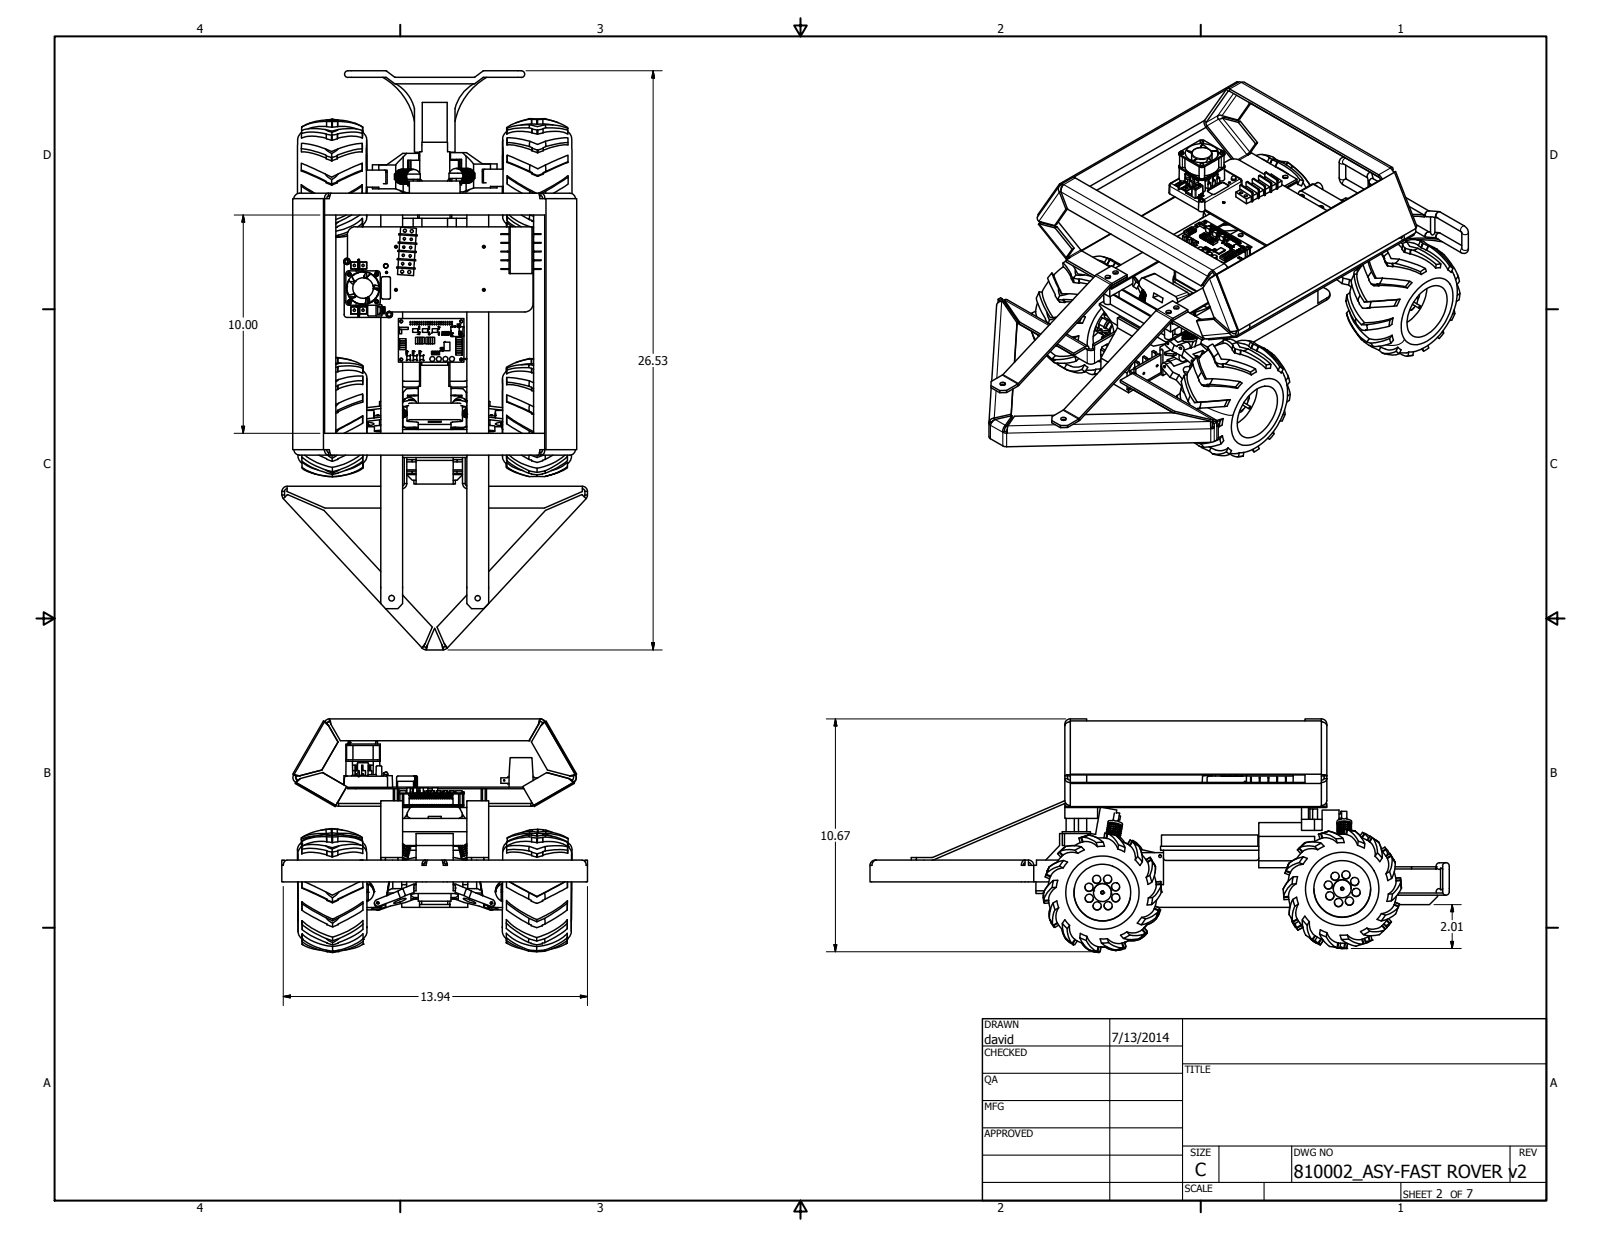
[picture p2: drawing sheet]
<svg xmlns="http://www.w3.org/2000/svg" width="559mm" height="432mm" viewBox="0 0 559 432" stroke-linecap="round" stroke-linejoin="round" font-family="sans-serif">
<defs><g id="words">
<g font-size="6.3">
<text x="417.2" y="410.6">C</text>
<text x="451.6" y="411.1">810002_ASY-FAST ROVER v2</text>
</g>
<g font-size="4.4">
<text x="343.7" y="364.3">david</text>
<text x="388.1" y="363.7">7/13/2014</text>
</g>
<g font-size="4.2">
<text x="68.7" y="11.7">4</text>
<text x="208.4" y="11.7">3</text>
<text x="348.1" y="11.7">2</text>
<text x="487.8" y="11.7">1</text>
<text x="15.1" y="55.5">D</text>
<text x="540.9" y="55.5">D</text>
<text x="79.7" y="114.7">10.00</text>
<text x="222.8" y="127.3">26.53</text>
<text x="15.2" y="163.4">C</text>
<text x="541" y="163.4">C</text>
<text x="15.3" y="271.4">B</text>
<text x="541.1" y="271.4">B</text>
<text x="286.4" y="293.1">10.67</text>
<text x="502.8" y="324.9">2.01</text>
<text x="146.7" y="349.4">13.94</text>
<text x="15.2" y="379.3">A</text>
<text x="541" y="379.3">A</text>
<text x="501.3" y="418.3">2</text>
<text x="511.8" y="418.3">7</text>
<text x="68.7" y="423.2">4</text>
<text x="208.4" y="423.2">3</text>
<text x="348.1" y="423.2">2</text>
<text x="487.8" y="423.2">1</text>
</g>
<g font-size="3.5">
<text x="343.7" y="358.9">DRAWN</text>
<text x="343.7" y="368.5">CHECKED</text>
<text x="413.5" y="374.6">TITLE</text>
<text x="343.7" y="378">QA</text>
<text x="343.7" y="387.5">MFG</text>
<text x="343.7" y="397.1">APPROVED</text>
<text x="415.5" y="403.4">SIZE</text>
<text x="451.6" y="403.4">DWG NO</text>
<text x="530.3" y="403.4">REV</text>
<text x="413.5" y="416.1">SCALE</text>
<text x="489.7" y="418.3">SHEET</text>
<text x="506.2" y="418.3">OF</text>
</g>
</g></defs>
<!-- layer: Visible (ANSI) -->
<g fill="none" stroke="#000" stroke-width=".51">
<path d="M121.5 27l13.4 .1M133.6 27a23 23 0 0 1 11.1 15.5M134.9 24.8l2.8 2.1M134.9 27.1l2.8 2.1M134.9 24.8l-13.5-.1a1.17 1.17 0 0 0-1.1 1.2 1.17 1.17 0 0 0 1.1 1.2M137.7 29.2l.3 .1M137.7 26.9l.3 .1M138.2 29.3a13.6 13.6 0 0 1 6.5 8.6M144.7 37.9v15.2h1.8M158.8 37.9v15.2h-1.8M165.2 29.3a13.6 13.6 0 0 0-6.4 8.6M165.7 29.2l-27.7 .1"/>
<path d="M165.7 26.9l-27.7 .1M168.5 24.8l-2.8 2.1M168.5 27.1l-2.8 2.1M168.8 27h13.2M168.8 24.7h13.2M168.8 24.7l-.3 .1M168.8 27l-.3 .1M169.9 27a23 23 0 0 0-11.1 15.5M182 24.7a1.17 1.17 0 0 1 1.1 1.2 1.17 1.17 0 0 1-1.1 1.2M428.1 31.2l-53.5 30.7M432.1 28.8l-.3-.3-62 35.7 .3 .3M432.3 28.6l2.1 .2"/>
<path d="M435.9 35.7l.2 .5 .3-.2M436.1 36.2l-4 5.7M436.6 36.1l-3.8 5.4-.7 .4M436.6 36.1l44.7 25.8M105.2 51.9v1.1l4.2 .6 4.5 1.6M105.2 59.4v.3l5 2.1 5.5 2.8M105.2 46.6v1.6l1.6-.5a14.9 14.9 0 0 1 7.1 .6M105.2 46.2a5.1 5.1 0 0 0-1.4 4.7v16.7M105.3 44.4v1.1M113.5 45.2l2.3 .6 2.3-.6M113.5 51.9l2.3 1 2.2-1M113.9 46.9v1.6l1.8 .5"/>
<path d="M113.9 54.4v1l1.8 .7M114 44.1a17 17 0 0 0-6.5 .9M114 44.2l1.8 .2M114 42.4v1.8M115.7 47.2v1.8M115.7 55v1.1M115.8 53.6l1.2-.8a5 5 0 0 1 3.5-1.7l4.2-.9 1.7-.2v1.9l-2.7 .4-2.3 .6-5.5 2.1zM115.8 53.6a14.2 14.2 0 0 0-7.2-3.1l-3.4-.5v1.9a26.1 26.1 0 0 1 8.7 2.3v.2l1.9 .5M115.8 54.9v1.2M115.8 42.4v2M115.8 56.1h.1M115.8 56.1h-.1"/>
<path d="M115.8 46.2l.7-.2a13.3 13.3 0 0 1 8.2-1l1.8 .6v1a15.4 15.4 0 0 0-8.7 .3l-2 .3zM115.8 46.2l-1.2-.4a12.1 12.1 0 0 0-7.4-.8l-1.9 .6-.1 1a15.2 15.2 0 0 1 8.7 .3l1.9 .3M115.8 47.2v1.7M115.8 44.4h.2M115.8 48.9l.2 .1M115.8 48.9l-.1 .1M115.9 41.6v.4l-2.2-.1M115.9 55v1.1M115.9 47.2l.1 1.8M116 41.6l-1.8 .3M116 41.6v.4M116 41.6h.1"/>
<path d="M116 42.4h1.9a15.2 15.2 0 0 1 8.7 2v1.8M116 42.4l-.1-.4a17.7 17.7 0 0 1 10.7 2.3M116 42.4v2M116.1 41.6v.4M116.1 41.6l1.7 .3M117.7 54.2v1.2l-1.8 .7M117.8 46.7v1.8l-1.8 .5M117.9 44.1a16 16 0 0 1 6.6 .9M117.9 44.2l-1.9 .2M117.9 42.4v1.8M118.2 41.9l-2.3 .1a17.6 17.6 0 0 0-10.6 2.4 19 19 0 0 1 10.6-2v2M126.4 50v3"/>
<path d="M126.4 53l-4.2 .6-4.5 1.6M126.4 57v2.7M126.4 59.7l-8.7 3.9M126.4 51.9v1.1M126.4 59.4v.3M126.5 45.6v2.6M126.5 48.2l-.4-.1a12.5 12.5 0 0 0-8.3 .2M126.5 46.6v1.6M126.6 46.2a4.9 4.9 0 0 1 1.5 4.5v8.7M126.6 44.4v1.8M126.6 45.7l.1 .5M127.9 51.8l.1 7.6"/>
<path d="M127.9 53.9l.1 5.5M127.9 59.4h4.3M128 49l-.1 18.4M132.2 59.4h2.9v4.7h-1.3M134.2 59.4l.5 .4v4.3M138.1 57.6h-5.9v1.8M138.1 57.6v2.5M140.3 59.1a2.54 2.54 0 0 0-2.6 2.6 2.54 2.54 0 0 0 2.6 2.5 2.54 2.54 0 0 1-2.4-2.6 2.54 2.54 0 0 1 2.5-2.5M140.6 59.1a2.54 2.54 0 0 0-2.5 2.6 2.54 2.54 0 0 0 2.6 2.5v2.7M140.7 54.8l-2.6 2.8M140.7 54.8v4.3M140.8 59.1a2.54 2.54 0 0 0-2.4 2.6 2.54 2.54 0 0 0 2.6 2.5"/>
<path d="M141.1 59.1a2.54 2.54 0 0 0-2.5 2.6 2.54 2.54 0 0 0 2.6 2.5M141.4 59.1a2.54 2.54 0 0 0-2.5 2.6 2.54 2.54 0 0 0 2.6 2.5M141.6 59.1a2.54 2.54 0 0 0-2.5 2.6 2.54 2.54 0 0 0 2.6 2.5M141.9 59.1a2.54 2.54 0 0 0-2.5 2.6 2.54 2.54 0 0 0 2.6 2.5M141.9 53.5h-1.3l-5.6 4h-5v1.9M141.9 53.5h4.3v2.4M141.9 53.5l-1.2 1.3M142.1 59.1a2.54 2.54 0 0 0-2.5 2.6 2.54 2.54 0 0 0 2.6 2.5M142.4 59.1a2.54 2.54 0 0 0-2.5 2.6 2.54 2.54 0 0 0 2.6 2.5M142.6 59.9a2.39 2.39 0 0 1 4 .9h-4.6zM142.6 55.9v3.2a2.54 2.54 0 0 0-2.5 2.6 2.54 2.54 0 0 0 2.6 2.5M142.6 58.9h.8"/>
<path d="M142.8 59.1a2.54 2.54 0 0 0-2.5 2.6 2.54 2.54 0 0 0 2.6 2.5M143.1 59.1a2.55 2.55 0 0 0-2.5 2.5 2.55 2.55 0 0 0 2.3 2.6 2.57 2.57 0 0 1-2.1-2.7 2.57 2.57 0 0 1 2.5-2.4M143.1 55.9v3M143.4 55.9v3.2M143.6 59.1a2.58 2.58 0 0 0-2.5 2.2 2.58 2.58 0 0 0 1.8 2.8M143.8 59.1a2.55 2.55 0 0 0-2.4 2.1 2.55 2.55 0 0 0 1.5 2.8M144 59.1a2.53 2.53 0 0 0-2.2 1.6 2.53 2.53 0 0 0 .4 2.7M144.3 59.1a2.57 2.57 0 0 0-2.6 1.8 2.57 2.57 0 0 0 1.2 3M146.2 54.4h.3M146.5 55.9h-4.2v3.2M147.4 49.7v-13.9h8.7v13.9M157 55.9h3v2.9"/>
<path d="M157 54.4h.2M159.1 58.8h.3M159.4 58.8a2.56 2.56 0 0 1 2.4 1.9 2.56 2.56 0 0 1-1.2 2.9M159.4 55.6l.3 .3M159.4 58.8a2.59 2.59 0 0 1 2.5 2 2.59 2.59 0 0 1-1.3 2.9M159.6 58.8a2.6 2.6 0 0 1 2.6 2.1 2.6 2.6 0 0 1-1.6 2.9M159.9 58.8a2.59 2.59 0 0 1 2.5 2.2 2.59 2.59 0 0 1-1.8 2.9 2.56 2.56 0 0 0 2.1-2.8 2.56 2.56 0 0 0-2.6-2.3M160.3 55.6l.1 3.2a2.57 2.57 0 0 1 2.6 2.5 2.57 2.57 0 0 1-2.4 2.6M160.7 58.8a2.54 2.54 0 0 1 2.6 2.5 2.54 2.54 0 0 1-2.6 2.6M160.8 55.6v3.2a2.54 2.54 0 0 1 2.6 2.5 2.54 2.54 0 0 1-2.4 2.6M161.4 58.8a2.54 2.54 0 0 1 2.6 2.5 2.54 2.54 0 0 1-2.5 2.6M161.4 59.8a2.38 2.38 0 0 1 0 3.2"/>
<path d="M161.5 53.3l1.2 1.2M161.6 58.8a2.54 2.54 0 0 1 2.6 2.5 2.54 2.54 0 0 1-2.5 2.6M161.7 59.8a2.38 2.38 0 0 1 0 3.2M161.9 58.8a2.54 2.54 0 0 1 2.6 2.5 2.54 2.54 0 0 1-2.5 2.6M161.9 59.8a2.38 2.38 0 0 1 0 3.2M162.1 58.8a2.54 2.54 0 0 1 2.6 2.5 2.54 2.54 0 0 1-2.5 2.6M162.2 59.8a2.38 2.38 0 0 1 0 3.2M162.4 58.8a2.57 2.57 0 0 1 2.6 2.5 2.57 2.57 0 0 1-2.5 2.6M162.4 59.8a2.38 2.38 0 0 1 0 3.2M162.7 54.5l2.6 2.8M162.7 54.5l-.1 4.3a2.54 2.54 0 0 1 2.6 2.5 2.54 2.54 0 0 1-2.4 2.6M162.7 59.8a2.58 2.58 0 0 1 0 3.2"/>
<path d="M162.9 58.8a2.54 2.54 0 0 1 2.6 2.5 2.54 2.54 0 0 1-2.5 2.6M162.9 59.8a2.48 2.48 0 0 1 0 3.2M163.1 58.8a2.57 2.57 0 0 1 2.5 2.6 2.57 2.57 0 0 1-2.5 2.5M163.1 58.8a2.57 2.57 0 0 1 2.7 2.6 2.57 2.57 0 0 1-2.7 2.5M163.1 59.8a2.48 2.48 0 0 1 .1 3.2M163.4 59.8a2.48 2.48 0 0 1 0 3.2M163.6 59.8a2.48 2.48 0 0 1 .1 3.2M163.9 59.8a2.38 2.38 0 0 1 0 3.2M164.1 59.8a2.38 2.38 0 0 1 0 3.2M164.4 59.8a2.38 2.38 0 0 1 0 3.2M164.7 59.8a2.38 2.38 0 0 1 0 3.2M165.3 57.3h5.9v1.8"/>
<path d="M165.3 57.3v2.6M168.3 59.8h.4M169.2 59.1l-.5 .4v4.3M171.2 59.1h-2.9v4.7h1.4M171.2 59.1h4.4M173.5 59.1v-1.9h-5.1l-5.6-3.9h-5.6v2.3h3.9v3.2a2.57 2.57 0 0 1 2.6 2.5 2.57 2.57 0 0 1-2.5 2.6M175.5 48.7l.1 18.7M175.5 51.5v7.6l.1-5.5M176.9 44.8a18 18 0 0 1 8-1.2l-.1 1h-1.7a16.1 16.1 0 0 0-6.2 .9zM176.9 46.1v.7M176.9 45.8a4.3 4.3 0 0 0-1.5 4.2l-.1 9.1M176.9 44.8v2"/>
<path d="M177 48.1a25.5 25.5 0 0 1 8 1.2l-.2 1.9-5.3-1.2-2.5-.2zM177 48.1v2.5M177 56.7l10.6 4.6M177 50.6l2.5 .1 6.2 1.8M177 49.8v.8M177 54.2l8 3.4-.1 2.2-7.9-3.3zM177 54.2v2.5M177 56.5v.2M184.7 41.6l.1-.2-4.8 1.5M184.7 41.6a17.3 17.3 0 0 0-7.9 3.1v1.2v-1.4M184.7 41.6l.8 .1M184.8 44.6l.9 .3"/>
<path d="M184.8 41.4h5.4M184.8 51.2l.9 .4M184.9 59.8l.8 .5M184.9 43.6l2.7 .6 2.6-.6M185 49.3l2.6 1.1 2.7-1.1M185 57.6l2.7 1.3 2.7-1.3M185.5 43.2l-3.6 .4M185.5 41.7v1.6M185.5 43.3l2 .1M185.5 41.7h2M185.7 46.3a13 13 0 0 0-8.8 .5M185.7 52.6l1.8 .7"/>
<path d="M185.7 46.3l1.9 .5M185.7 44.9v1.5M185.7 44.9v1.4M185.7 52.5v.1M185.7 45l1.8 .4M185.7 51.8l2.1 .6 1.8-.6M185.7 51.6v1M185.7 51.6v.9M187.5 43.4v-1.7v1.7M187.5 43.4h.1M187.5 53.3l.1-1v1M187.5 46.8l.1-1.5v1.5"/>
<path d="M187.5 53.3h.3M187.6 41.7v1.7M187.7 45.4v1.4M187.8 52.4v.9M189.5 41.7v1.6M189.5 41.7h-2M189.5 43.3l-1.9 .1M189.5 43.2l3.5 .4M189.5 45l-1.9 .3M190.2 43.6a17.9 17.9 0 0 1 8 1.2v.7a18.1 18.1 0 0 0-7.8-.9zM190.3 49.3a27.4 27.4 0 0 1 7.9-1.2v1.7l-2.6 .2-5.2 1.2zM190.3 41.6a20.2 20.2 0 0 1 7.8 2.9v.3"/>
<path d="M190.3 41.6l-.1-.2 4.6 1.4M190.3 41.6l-.8 .1M190.4 44.6l-.9 .3v1.5l-1.9 .4M190.4 57.6l7.8-3.4v2.3l-7.7 3.3zM190.4 51.2l-.8 .4v1l-1.8 .7M190.5 59.8l-.9 .5v.5l-1.8 .7M198.2 45.5v1.3a12.2 12.2 0 0 0-8.7-.5M198.2 45.9a4.8 4.8 0 0 1 1.4 4.8v16.9M198.2 56.5v.2l-10.5 4.5M198.2 49.8v.8a18.3 18.3 0 0 0-8.6 1.9M411.4 58.4l.1 .3 7.9 4.3 .8-.1 7.2-4.2 .1-.3M411.7 53.8l7.7 4.3 .8-.2 7.1-4.1"/>
<path d="M411.7 54.2l7.1 4.2M411.7 58.4l7.1 4M411.7 58l.4 .4 1.5 .1M411.7 57.5v.1M412.8 53.1l.5 .4-.8 .3M413.6 58.5a5.3 5.3 0 0 0 4.9 2.8M413.6 55.3v3.2M414.3 52.5l1.8 .6M414.6 52.8l1.3 .8M414.8 51.4a8.1 8.1 0 0 1 10.1 .9 2.43 2.43 0 0 1-1.4 3.5 8.1 8.1 0 0 1-9.4-1.2l-.4-1.4 .4-.9zM415.9 55.8l-.3 .1M415.9 53.7v2.4"/>
<path d="M416 53.1l-1.8-.6 1.8 .7M416.1 56.1l1.6-.7-1.6 .7M417.4 55.6h.1M417.6 55.4l-1 .9M418.8 49l-7.1 4.1M418.8 57.3a.64 .64 0 0 1 .7-.4 .64 .64 0 0 1 .6 .6l-.7 .2zM419 49.3l.4-.2 .7 .3a.55 .55 0 0 1-.7 .5 .55 .55 0 0 1-.4-.6zM419 51.5l.8-1.1-.5 .5-.1 .6M419.8 50.4l1.8 1.5M420.2 49l6 3.5M420.4 42l-40 23M420.9 44.4l-38.1 22"/>
<path d="M421.8 55.2l.7 1.1M422.6 56.3l-.4-.9-.4-.2-.9 1.4M422.8 52.8h2.1zM423 53.7v2.4M424.9 52.8l.2 1.5M425.4 58.5a5.3 5.3 0 0 1-5 2.8 1 1 0 0 1-.7 1.1 1 1 0 0 1-1.2-.6M425.4 55.3v3.2l1.4-.1 .4-.4M426.1 53.1l-.4 .2a.57 .57 0 0 0 .6 .5 .57 .57 0 0 0 .5-.5M426.7 41.3h-.2a.85 .85 0 0 1-1.2 .2 .85 .85 0 0 1-.2-1.1l.9-.2 6.1 1.7M426.7 41.3l.7-.4 5.5 1.5-.7 .3M426.7 41.3l5.5 1.4M427.1 53l.2 .1"/>
<path d="M427.2 41l-.8 .3M427.2 56.8a5 5 0 0 1 5.1-1l9.2 5.2M427.2 57.5l.1 .1M427.3 54.2l-7.1 4.2M427.3 58.4l-7.1 4M432.2 42.7l6 7.5-2 2.8M432.9 42.4l6 7.4M435.5 54.2h.1M438.2 50.2l.7-.4-2 2.8M438.5 54.4a3.8 3.8 0 0 1 4.7 .7l.8 .5M440.5 53.9l1.9 .3a2.74 2.74 0 0 1 2.4 1.2l.1 .2M443 55.1l-.7 1.4-1.7-.9"/>
<path d="M443.9 55.6l-.7 1.5M444 55.6h.9a21.2 21.2 0 0 1 10.1 7.6 2.36 2.36 0 0 1-2.2-1.7 27.4 27.4 0 0 0-8.8-5.9zM444 55.6l-.6 1.5 .7-1.4M444.5 54.9l1 .8 2.2 1.1M445.2 58.2l4.6 2.6M445.8 56.6l-.6 1.6M446 56.6l-.8 1.6M446.7 56.3l1.6 .2M447.9 56.9l.5-.5 1.1 .2-.6 .9M449.5 56.6l-.7 .8M449.6 56.8a24.9 24.9 0 0 1 7.6 7.9M449.6 56.8l1.4 1a24.8 24.8 0 0 1 6.3 6.8"/>
<path d="M449.6 56.8l-.7 .7M451.1 57.9l-.6 .7M451.2 58l-.5 .7M468.8 57.1l8.5 4.9M486 59.4l.2-.2-.2 .2M486.2 59.2a.56 .56 0 0 0-.2-.7 .56 .56 0 0 0-.7 .2l1.1 1.4M486.8 59.9h.3l-.7 .2M486.8 59.9l-.1 .1M486.9 59.9l-.5 .2M105.2 65v-.5l4.7 2.9M105.3 67.4l-.1-2.4 3.9 2.4M112.9 69.3v87.7h.4"/>
<path d="M113.5 60.7l2.3 1.1 2.2-1.1M114.7 68.4l-.4 .1-.2 .8M114.7 68.4h.4M115.5 67.4h83.4a2.21 2.21 0 0 1 2 1.9M115.5 67.4l-.6 1.9h-1.6a1.68 1.68 0 0 1 1.4-1.9h-10.2a2.07 2.07 0 0 0-1.9 1.9M115.5 67.4h-.8v1M115.6 64.2l.1 .4M115.8 62.7l1.2-.9a5.3 5.3 0 0 1 3.5-2.2l5.9-2.6v2.4l-5.3 2.2-3.4 1.6v.3l-1.8 .7zM115.8 62.7l-1.3-.9-1-1.1-8.3-3.7v2.4l6.1 2.6 2.5 1.2v.3l2 .7M115.8 64.2v.3M115.8 64.5l.1 .1M115.8 64.5l-.1 .1"/>
<path d="M115.9 64.2v.4M117.2 75.1v76.2M117.7 63.2v.6l-1.8 .8M117.8 79.1v.1M118.1 77.5l-.9 .3M120.8 75.1l-3.6 1.5M122.7 75.1l-4.6 2.4-.9 .7M124.1 79.1a2.89 2.89 0 0 0-2.9 2.9M124.1 79.2h53.6M125.6 75.1a35.9 35.9 0 0 1-7.8 4l-.6 .3M126.4 65l-4 2.4M126.4 65l-.1 2.4"/>
<path d="M126.4 64.5l-4.7 2.9M126.4 64.5v2.9M126.4 64.5v.5M126.5 77.9l-1.7 1.3M126.5 77.9v1.1M126.5 79v-2.8l-.4 .4a16.7 16.7 0 0 1-8.9 4.1M126.5 76.2v1.7M126.5 79l-.2 .2M126.6 78.5v.7l.1-.7M127.9 65.3h4.3v.6M128 65.3v2.1M128 75.1v.6"/>
<path d="M128 65.3l-.1 2.1M128 75.1l-.2 1.8-.9 1.3-.4 .3 .1 .7M128.1 65.3v2.1M130 65.3v.6h2.2M132.2 65.9h5.9M132.9 75.1v4.1M134.7 60.1h.4M138.1 65.9l2.6 1M138.1 63.2v2.7M138.6 62h.1M138.6 61.3h.1M138.7 63.2l-.2 .2 .7 .5 1.3 .3"/>
<path d="M138.7 63.2v.1M138.7 63.2l-.2 .2M138.8 62h.1M138.8 61.3h.1M138.9 60a2.38 2.38 0 0 0 0 3.2M139.1 62l.1 .3M139.1 62h.1M139.1 61.3h.1M139.2 60a2.46 2.46 0 0 0 0 3.3M139.2 61.2l-.1 .1M139.3 62h.1M139.3 61.3h.1"/>
<path d="M139.4 60a2.46 2.46 0 0 0 0 3.3M139.5 66.5l1.1 .7h2.3M139.6 62.7v.1M139.6 62h.1M139.6 61.3h.1M139.6 60.6h-.1M139.7 60a2.46 2.46 0 0 0 0 3.3M139.8 62h.1M139.8 61.3h.1M139.9 60a2.56 2.56 0 0 0 .1 3.3M139.9 60.4v.1M140 63.1h.1"/>
<path d="M140.1 61.3v.7M140.1 60a2.47 2.47 0 0 0 .1 3.2M140.1 60.4h.1M140.3 62h.1M140.3 61.3h.1M140.4 60a2.56 2.56 0 0 0 .1 3.3M140.5 75.1v4.1M140.5 76.2h5.3M140.6 62h.1M140.6 61.3h.1M140.7 60a2.67 2.67 0 0 0 0 3.3M140.7 66.9l1.1 .3"/>
<path d="M140.8 62.2l.2 .2M140.9 60a2.58 2.58 0 0 0 0 3.2M140.9 61l-.1 .2M141 62.7h.1M141 60.6v.1M141.2 60a2.46 2.46 0 0 0 0 3.3M141.2 62.4v.1M141.2 63h.1M141.2 60.9l-.1 .1M141.3 62.7h.1M141.3 60.6l-.1 .1M141.4 60.5h.1"/>
<path d="M141.4 60a2.38 2.38 0 0 0 0 3.2M141.4 63h.1M141.5 60.6h.1M141.5 62.7h.1M141.5 60.5h.1M141.6 62.8h.1M141.6 62h.1M141.6 61.3h-.1M141.6 63.1v.1M141.7 60a2.46 2.46 0 0 0 0 3.3M141.8 60.5h.1M141.9 62.8v.1"/>
<path d="M141.9 60a2.46 2.46 0 0 0 0 3.3M142.2 62.6l.7 1.2M142.2 60.8l-.3 .5 .3 1.3M142.2 60a2.38 2.38 0 0 0 0 3.2M142.3 64.2v.7h.6M142.6 64.2v.7M142.9 67.4v-4.2h17.7v4.2M144.2 62.6v.6M144.2 76.2v3M145.7 62.6v.6M145.8 75.1v1.1h.5M146.2 63.2l.4-.6 .7 .6"/>
<path d="M146.3 75.1v1.1M146.3 76.2h16.6M146.5 62.8v.4M146.6 60.8l.1 1.8h-4.5M147.3 76.2v3M156.2 76.2v3M156.9 62.4l-.7 .8M156.9 60.5a2.36 2.36 0 0 1 2.3-1.7 2.36 2.36 0 0 1 2.2 1.7h-4.7v1.8h4.7l-.8 1.1M156.9 62.3l.6 .9M157 60.2v-7.2h-.8v-3.3h-8.9v3.3h-.8v7.5M157 62.5v.7M157.1 75.1v1.1"/>
<path d="M157.7 75.1v1.1M157.7 62.3v.9M159.3 62.3v.9M159.3 76.2v3M160.8 63.9v.7M161.1 63.9v.7h-.5M161.2 60.5l.3 .5-.3 1.3M161.7 60.2h.1M161.7 62.5h.1M161.9 60v.1M161.9 62.7v.1M161.9 60.1h.1"/>
<path d="M162 60.3h.1M162 62.4h.1M162 61.7h.1M162 62.6l-.1 .1M162.1 60.4v.1M162.1 60.1h.1M162.2 62.2l-.1 .1M162.2 60.2v.1M162.2 62.5h.1M162.3 60.5l.1 .1M162.4 61l.1 .6M162.4 62.1v.1"/>
<path d="M162.6 60.6l.1 .2M162.7 66.5l-1 .5M162.7 63.9v2.6M162.8 61.8l-.2 .3M162.9 75.1v4.1M162.9 61.1h.1M162.9 61.7h.1M163.1 62.7h.1M163.2 61.1h.1M163.2 61.7h.1M163.4 62.7h.1M163.4 61.1h.1"/>
<path d="M163.4 61.7h.1M163.6 60.1l.1 .1M163.7 61.1h.1M163.7 61.7h.1M163.8 62.5h-.1M164 66.2l-1.2 .8h-2.2M164 61.1h.1M164 61.7h.1M164.1 60.5v.1M164.2 61.1h.1M164.2 61.7h.1M164.2 62.1l-.1 .1"/>
<path d="M164.5 61.1h.1M164.5 61.7h.1M164.7 61.1h.1M164.7 61.7h.1M165.3 65.6l-2.6 .9M165.3 65.6h5.9M165.3 62.9v2.7M170.6 75.1v4.1M171.2 65.1h4.4M171.2 65v.6M173.5 65.1v.5h-2.3M175.3 65.1v2.3"/>
<path d="M175.5 75.4v-.3l.1 1.5 1.2 1.6M175.5 65.1v2.3M176.9 77.7l-.1 1.5v-1M176.9 77.7l-.1 .4M176.9 77.7l2 1.5M177 75.6v-.5v2M177 61.3v3M177 61.3a63.2 63.2 0 0 0 10.3 6.1M177 61.3v.5M177.7 75.1a18.9 18.9 0 0 0 7.5 4.1M178.1 79.2h7.6v16.3h-7.6zM178.1 79.2h-.4v16.3h.4"/>
<path d="M179.9 79.2l-2.9-2.1v-1.5l2.1 1.9 2.8 1.7M181.9 75.1l2.9 1.6 .2-1.6M182.2 67.4l-5.2-3.1v-2.5l8 5-.2 .6M184.8 76.7l.9 .3M185 75.1l1.2 .4M185 66.8l1.3 .6M185.7 77v.2v-.2M185.7 79.2h.4v16.3h-.4M185.7 77.2l.5 .1M185.7 60.3v.5M185.7 60.8l1.9 .7M186.1 79.4l.1 .1"/>
<path d="M186.2 75.1v6.5M187.6 61.5l.1-.3-.1 .3M187.6 61.5h.2M187.6 61.5h.1M187.8 61.3v.2M188 67.4l.5 1.9h1.6M188.3 68.4h.5v-1a1.58 1.58 0 0 1 1.3 1.9M188.8 68.4a.66 .66 0 0 1 .5 .9M190.1 69.3h.5v87.7M190.4 66.8l-1.4 .6M190.5 67.4l-.1-.6 7.9-5v2.5l-5.1 3.1M190.6 69.3h10.7v87.7h-11.2v-81.9h-76.8"/>
<path d="M198.3 61.8l-.1-.5-4.9 3.3-5.2 2.8M362.6 77.3l.4 .5M362.7 78.1l.7-.4 5.5 1.5M362.7 78.1l5.5 1.5 .7-.4M363.2 77.4l-.7 .9 .2-.2M363.3 77.5l-.1 .2h.2M368.2 79.6l6 7.4M368.9 79.2l6 7.4M369.8 67.1l2.2 5.9 .6-.2M369.8 64.2l-7.6 10.8 .3 .2M370.1 64.5a1.76 1.76 0 0 0-.3 2.6M370.1 64.5l.4-.2 .8 .2a2.91 2.91 0 0 0-1 2.5l2.3 6 46.6 26.8"/>
<path d="M370.1 64.5l.5 .7M370.3 66.7l-.5 .4M370.6 65.3l-.3 1.1M372 73l-3.9 5.7M372.6 72.8l-3.9 5.6-.6 .3-5.5-1.4a1.51 1.51 0 0 1-.5-1.7M410 68.6l-11.6 6.8M410.1 68.8l-11.6 6.6M410.2 64.6l.2-.1 1 .5M410.5 64.7l.8 .5M412.1 64.3l-.6 .1M412.2 63.6l.6 .3M412.2 64.2l-.7-.1 .2 .4"/>
<path d="M412.4 65.8l.2-.1 1 .6M412.7 65.9l.9 .6M413.5 66.4v.1M413.6 65.7h.7M413.7 66.5v.1M413.9 60.3l.2 .1M414.2 65.5v.2M414.3 60.3l-.7 .3M414.3 64.8l1.4 1M414.5 62.7v1.7M414.6 60.4l-.7 .4v1.6l-.3-.2v-1.6l.3 .2M414.7 60.7l.2 .1"/>
<path d="M414.8 60.5l-.2 .8 .4-.1 .3-.4M415 60.6l-.4 .6M415.2 62.4l-.7 .3-.9-.5v1.2M415.2 61.7l-1.3 .7M415.9 61.2l-.7 .3M416.1 61.3l-.6 .4v1.5l-.3-.1v-1.6l.3 .2M416.1 63.6v1.7M416.3 61.4l-.1 .8h.2l.5-.5M416.6 61.5l-.5 .5M416.6 61.6l-.5 .2M416.7 64v1.2M416.8 64l.8 .6 .7-.4"/>
<path d="M416.8 63.3l-.7 .3-.9-.5v1.2M416.8 62.5l-1.3 .7M417.2 78.4v.8l.5 .3v-.8l-.5-.3 1.1-.5 .5 .3v.7l-1.1 .6M417.2 78.9l-.8 .5M417.4 62l-.6 .4M417.6 64.6h.1M417.7 62.7l.4-.2-.4 .4M417.7 62.2l-.7 .4v1.6l-.2-.2v-1.6l.2 .2M417.9 62.4l-.1 .7 .5-.3M418.3 63.4l-1.3 .8M418.4 68.1v1.1M418.5 69.7a1.05 1.05 0 0 1 1.1-.4 1.05 1.05 0 0 1 .8 .9 1.21 1.21 0 0 1-2-.4z"/>
<path d="M418.5 68.1h.1M418.5 68.1h.2M418.5 68.1v1.2M418.6 68.1h.1M418.7 68.1v1.1M418.8 78.9l1.6 .9v-.7l.5-.4v.5M418.8 78.2l-1.1 .5M418.8 69.8a.68 .68 0 0 1 .8-.2 .68 .68 0 0 1 .5 .5 .66 .66 0 0 1-.8 .3 .66 .66 0 0 1-.5-.6zM419.1 67.9h.1M419 67.8v1.3M419 69l-.3 .2M419 67.8h.2"/>
<path d="M419.1 67.9v1.1M419.2 77.7l1.5-.9 16.2 9.4-9.7 5.7M419.2 67.8h-.1M419.2 67.8l-.1 .1M419.2 67.8v1.1M419.5 68.7l-.3 .1M419.6 67.5h.1M419.5 67.5v1.3M419.5 67.4h.2M419.7 67.5h.1M419.6 67.6v1M419.7 67.5v1.1"/>
<path d="M420 75.9l-1.3 .7M420.2 77.7l.3-.2 .6 .2M420.3 77.5h.8a.49 .49 0 0 1-.4 .4 .49 .49 0 0 1-.5-.3zM420.5 73.5l21.3 12.4M420.6 62.8l.3 .3M420.6 62.7l.3 .2M420.8 62.5l.1 .6-.3 .1M420.8 73.3l21.4 12.3M420.8 79.6l-.4 .2M420.8 79.3l1.3 .8M420.9 75.4l-.7-1.6-.3 2.1M420.9 78.7l-2.1-1.2-.5 .4 2.1 1.2"/>
<path d="M420.9 62.4l.7 .4M421.3 62.2l.7 .4v1.6l-.4 .1v-1.5l.4-.2M422 63.4l.6 .4-1 .5v1.7M422 79l.3-.2v.3M422 74.4l.1 .3M422 78.8l.1 .1M422.3 78.8l-.2 .3M422.3 74.6l-12.7 7.3M422.3 61.7v.1M422.3 61.6l.2 .8-.5-.1-.2-.4M422.5 79.8l-.4 .3v1.5l-1.3-.8v-1.5l.9-.5 1.3 .8v1.5l-.3 .2M422.5 62l-.4-.3 .4 .5"/>
<path d="M422.5 61.5l.7 .4M422.6 79.7l-.2 .1 .1 1.6-.4 .2M422.6 79.3l.2-.2v.3M422.6 79.1l.1-.7 .1 .7M422.6 63.8v1.7M422.6 79.1l.1 .1M422.6 78.5h.1M422.7 79.8l-.2 1.5M422.8 61.3l.7 .4v1.5l-.3 .2v-1.5l.3-.2M422.8 78.9l.2 .1-.2 .1M422.8 79.1l-.1 .3M422.8 78.5l-.1 .6"/>
<path d="M423 79.6l-.3 .2-.1 1.5M423.1 78.8l.1 .1M423.4 79.2v.2M423.4 79.9h.1l-.2 .1M423.4 79.4l-.2 .7M423.4 79.4l-.2-.7v.7M423.4 78.8l-.2 .5M423.5 62.5l.7 .4-1 .5v1.7M423.7 79.1v.1M423.7 79.8v-.7v1.3M423.9 60.7l.2 .6-.2 .2-.5-.5M423.9 79.6h.2l-.2 .2"/>
<path d="M423.9 79.1l-.2 .5M424.1 61l-.4-.2 .4 .5M424.1 60.6l.7 .4M424.2 62.9v1.6M424.2 79.4h.1M424.4 60.5l.7 .3v1.6l-.3 .1v-1.5l.3-.2M424.4 79.9v.1M424.4 79.4l-.1 .5M424.8 79.7v.1M424.9 79.7l-.1 .6M425.1 61.6l.6 .4-.9 .5v1.7M425.7 62v1.6"/>
<path d="M426.7 70.6l.9-.1a.45 .45 0 0 1-.4 .5 .45 .45 0 0 1-.5-.4zM426.8 70.9h.6h-.4M427.7 77.7l-2.8 1.6M428 77.9l-2.7 1.6M428.9 78.4l-2.1 .2M429.8 62.2a.95 .95 0 0 0 1.6 0M429.8 62.2a.76 .76 0 0 1 .8-.8 .76 .76 0 0 1 .8 .8M429.8 62.2v.5M431.4 62.2v.5M431.4 67.1v1.6l3.6 2.4M432.6 67.2l.3-.2 .7 .1a.52 .52 0 0 1-.4 .6 .52 .52 0 0 1-.6-.5zM433.1 64.7l-.3 .1"/>
<path d="M433.1 66.2l-1.7 .9 3.6 2.4M434.3 68.1l.5-.1 .6 .3a.51 .51 0 0 1-.6 .4 .51 .51 0 0 1-.5-.6zM435.2 65.1l-.5 .3M436.8 68.6l-1.8 .9v1.6l1.8-.8M437.1 67.1l.2 .3M437.4 63.9l-.6 .4M438.9 69.2l-1.6 .8M438.9 67.5l-1.6 .8M439.4 66l.1 .3M439.5 62.9l-.5 .3M441.1 66.4l-1.6 .8M441.1 68.1l-1.6 .7"/>
<path d="M441.1 62l.7-.2 3.7 2.4v1.6l-1.6 .9M441.5 64.9l.1 .3M441.8 60.3l-.3 .2M443.2 66.9l-1.6 .9M443.2 65.3l-1.6 .8M443.4 61l.3-.2 3.7 2.4v1.6l-1.4 .7M443.7 63.8l.1 .3M444.2 61.6l.3 .1M445.5 64.2l-1.6 .8M445.8 62.6l.3 .2-.1 .3M447.4 64.5l15.8 9M447.4 63.2l-1.4 .7"/>
<path d="M447.9 62.1h1.4M447.9 61.3a.92 .92 0 0 1 1-.2 .92 .92 0 0 1 .6 .9 1.01 1.01 0 0 1-1 .3 1.01 1.01 0 0 1-.8-.8zM449.1 65.3l3.6-2v.4l-3.3 1.9M452.6 63.8l.3 .6M453.2 67.8l.1-.7 .5-.4h.5l10.3 5.9M453.6 62.7l-.7 1.7M453.7 68.1a.8 .8 0 0 1 .9-.2 .8 .8 0 0 1 .5 .7l-.2 .2M454 68.3h.6v.3M454.8 63.8l1.1 1.7M455 63.2l-.7 1.7-1.4-.5M455.2 68.4v.5M458 64.3l.3-.1 10.5 6.1"/>
<path d="M458.7 64.5l1 .5M460.4 71.9a.8 .8 0 0 1 .9-.2 .8 .8 0 0 1 .5 .8l-.2 .1M460.8 72.1l.7 .1-.2 .3M461.6 65.8l.1 .4M462 72.3v.5M468.8 64.5l5 2.9M470 62.5l6.1 3.5M470.4 69.3l-.7-.2-1.5 .8 .9 .2M477.3 61.9l.5 2M477.5 63v2.3M478 64.1l.3 .7M478 64.1l.1 .9"/>
<path d="M478 64.1l.8 .4M478.8 60.5l.5 1.9M479.2 62.4l1.7 .9M482.3 62.5l-57.9 33.3h.4l7.5 19.6M486.4 60.1h.3l-61.9 35.7M486.7 60.1l7.6 19.6-62 35.7h-.2l-7.7-19.6M490.7 69l8 4.6 3.5 .3M491.9 72.1l5.2 3v.7l-3.9-.3M493 74.9l4.1 .2M494 79.8l.2 1.2-.4 .5M494.3 78.4l4.4 2.5 .6 .1M494.5 78.8l-.3 .7"/>
<path d="M497.1 75.3l.4 .3M497.9 75.6l3.6 .3 8.5 5M499.3 75.8v5.4a.76 .76 0 0 0 .8 .8 .76 .76 0 0 0 .7-.8v-5.3M502.6 74l8.5 4.9M117.9 82.7l-.7 .2M117.9 82.7v.1M118.2 82.1l-1 .4M118.2 82.1l-1 .2M120.7 95.5v.5M121.1 99.3h.1M121.1 99.3h.2M121.2 90.1a1.17 1.17 0 0 0-1.1 1.8"/>
<path d="M121.3 82.4l-3.6 .4M121.3 81.8l-3.4 .9M121.3 82v8.1M121.3 90.6v1.3M121.4 98.3h.2M121.5 80.9l-3.3 1.2M121.7 94.6h10a.99 .99 0 0 1 1 .9v10.1a.98 .98 0 0 1-1 1h-10M121.7 94.6a.99 .99 0 0 0-1 .9v10.1a.98 .98 0 0 0 1 1M121.7 90.2a1.12 1.12 0 0 1 .2 1.8 1.12 1.12 0 0 1-1.7-.2l-.1 18M121.8 97.8l.5 .7 1.1 .8M121.9 97.7a5.4 5.4 0 0 0-.3 5.1l.9 .1 1.2-.4M122.2 94.5h-.6"/>
<path d="M122.2 98.3h1.7M122.4 91.4h2.6v2.5h-2.6zM122.5 91.5h2.4v2.4h-2.4zM122.9 96.4l-.3 .1M122.9 96.1l-.2 .4M122.9 96.4l.5 1.2 .5 .6-.8-.9zM123.1 96l-.2 .4M123.4 95.8v.2M123.6 95.8v.1M123.9 98.3l-.6 .9M123.9 98.3a3.6 3.6 0 0 0-.2 4.2M124.4 94l-.3 .3 .1 .3"/>
<path d="M124.4 94l.2 .3-.1 .3M124.5 95.2v.2M124.9 95.1v.1M125 90.7v.4M125 90.7l.1-.2a.57 .57 0 0 1 .5 .3 .57 .57 0 0 1-.1 .6M125 95.1v.1M125 90.6l.4 .1v3.2l-.2 .3-.2-.3zM125.5 93.9l-.3 .3-.3-.3M125.5 91.4h2.5v2.5h-2.5zM125.5 91.5h2.5v2.4h-2.5zM125.7 94.9v.2M126.2 94.8h.9"/>
<path d="M126.5 94l-.3 .3 .2 .3M126.5 94l.3 .3-.2 .3M126.7 94.9l.4-.1v.2M127.1 96.3v.7M127.2 94.8v.2M127.2 96.1v.9M127.9 95.1l-.6 .6-.4 1.3 1.1 .1M127.9 95.1a5.7 5.7 0 0 0-5 1.3M127.9 94.9v2.3M128 97.2l.7-1.1 .7-.5a5.8 5.8 0 0 1 2.9 4.3l-1.2-.3-.9 .1 .1 .3M128 97.2a3.6 3.6 0 0 0-4.1 1.1M128 97.2h.1"/>
<path d="M128.1 97.2l1.5 1.2 .5 1.1 .2 1.2M128.9 95.2v.8M129.3 95.4v.3M129.5 95.7l-1 .7-.5 .8M130.2 96l.1 .3M130.4 96.1l.7 .7M130.4 99.6l-.1 .3M130.9 96.8l.3 .1M131 95.4l.1 .7 .3 .2M131 95.4h-.1M131 95.4l-.1 .5 .5 .4M131.1 95.2h.7a.34 .34 0 0 1-.4 .5 .34 .34 0 0 1-.3-.5z"/>
<path d="M131.1 95a.32 .32 0 0 1 .3-.3 .32 .32 0 0 1 .4 .3M131.1 94.9v.5M131.1 94.9v.3M131.1 99.6h-.2l-.4 1.1M131.1 94.5h.6M131.3 97l-.1 .2M131.4 96.3h.1M131.6 97.5l-.1 .2M131.8 95.1a.67 .67 0 0 1 .2 1 .67 .67 0 0 1-1 .1 .67 .67 0 0 1 0-1M131.8 94.9v.5M131.8 95.4l.1 .5-.4 .4M131.8 95.4v.5l-.4 .4"/>
<path d="M131.8 95.4h.2M131.8 98.3h.2M131.9 95.4v.7l-.6 .2M132 98.7h.2M132.2 99.6h.2l-.1 1.4M132.2 99.5h.2M133 97.2l.1 6.7 .5 .5M133.6 96.6h2.1M133.6 96.6l-.4 .2-.2 .4M135.7 96.6l.6 .4v7l-.6 .4M138.9 93.5l-.2 2.3 5.6 .4 .2-2.3M138.9 93.2h-.4l-.1 .3h.5"/>
<path d="M138.9 93.5l5.6 .4M138.9 93.2l5.6 .3M139.1 90.7l-.2 2.5M139.1 90.3l-.4-.1-.1 .4 .5 .1M139.1 90.3l6 .4v.4l-.4-.1M139.1 90.7l5.6 .3M139.3 87.8l-.2 2.5M139.3 87.4h-.4l-.1 .4 6.5 .3v-.3h-.5M139.3 87.4l5.5 .4M139.4 84.9l-.1 2.5M139.5 84.5h-.5v.3l6.5 .5v-.4l-.5-.1M139.5 84.5l5.5 .3"/>
<path d="M139.6 82l-.1 2.5M139.6 82l5.6 .4M139.7 81.6l.1-2.3 5.6 .4-.2 2.3M139.7 81.6h-.5v.4h.4M139.7 81.6l5.5 .4M144.5 93.5h.4v.4h-.4M144.7 91l-.2 2.5M144.8 88.1l-.1 2.6M145 85.2l-.2 2.6M145.2 82h.5v.4h-.5M145.2 82.4l-.2 2.4M177.2 81.6h-2.4v.3h2.9"/>
<path d="M177.2 90.7h-2.4v.3h2.4M177.2 93.8h-2.4v.2h2.4M177.2 87.7h-2.4v.2h2.4M177.2 81.6v.3M177.2 84.6v.3M177.2 87.7v.2M177.2 90.7v.3M177.2 93.8v.2M177.2 81.6h.5M177.2 87.9h.5M177.2 87.7h.5M177.2 94h.5"/>
<path d="M177.2 93.8h.5M177.2 91h.5M177.2 90.7h.5M177.7 84.6h-2.9v.3h2.9M186.1 95.5v10.5a2.89 2.89 0 0 1-2.9 2.9h-46.4M186.1 90.7h2.7v.3h-2.3M186.1 93.8h2.7v.2h-2.3M186.1 87.7h2.7v.2h-2.3M186.1 84.6h.4v.3h2.3v-.3h-2.3M186.1 82.6h.1M186.1 80.9l.1 .1M186.1 81.9h.4"/>
<path d="M186.1 81.6h.4M186.1 87.9h.4M186.1 94h.4M186.1 91h.4M186.1 84.9h.4M186.2 81.9v2.7M186.2 84.9v2.8M186.2 87.9v2.8M186.2 91v2.8M186.2 94v57.3M186.5 81.6h2.3v.3h-2.3M186.5 81.6v.3"/>
<path d="M186.5 87.7v.2M186.5 90.7v.3M186.5 93.8v.2M366 98.1l-2.3 3.9M367.2 95.2l.7 .9 2.7 6.5M371 91.8l.1 1.4M371.1 93.2l1.1 .9 1.6 2.5M371.1 93.2l-3.3 2.8M372.2 90.9l-1.2 .9 1.2 1.3 1.2 1.8 .5 .9-.2 .1 .9 1.1 .2 1.6M372.9 89.5l2-2.9-.7 .4-2 2.9M372.9 90l-.3 .2M372.9 90.2l-.2 .1"/>
<path d="M373.7 95.9l.2 1.4 .7 1.3M374.5 97l.1 1.6M374.5 92.8a3.8 3.8 0 0 1 .8 2.8l.2 .4M374.6 98.6h.2M374.8 98.6l1.8 .3M375.3 94.1l.9 1.5 2.4 .3M376.5 97.5l.1 1.4M376.6 98.9l.2-.2 2.7 .4M376.6 97.3l.2 1.4M381.1 96.5a8.6 8.6 0 0 0-4.8-.4l-.8-.1-.9 1.1 3 .4 2.8 .7M381.5 89.8a5.9 5.9 0 0 1 5 .4h-.2l1.1 .5M383.2 90.8l2.3 .8"/>
<path d="M385.1 89.7l3.2 1.1M385.9 96.4a1.02 1.02 0 0 1 1.7 .4 1.07 1.07 0 0 1-1.8-.3zM386 97h1.3M386.3 90.2l-.9 1.5 .9 .6M386.3 92.3l.1 .1M386.4 92.4h.1M386.5 92.4l1.2 .6M387.3 90.6l-1 1.7M387.4 90.7l-.9 1.7M387.4 90.7l-1 1.7M387.6 81.6l-10.2 5.8M387.7 81.7l-10.1 5.8"/>
<path d="M388.3 90.8l-.9-.1 1.9 1.1M388.3 90.8l2.9 1.7M388.6 94.8a1.02 1.02 0 0 1 1.7 .4 .9 .9 0 0 1-1.1 .6 .9 .9 0 0 1-.6-1zM388.7 95.5l.5-.2 .9 .2M389.1 91.7l-.7 1.3M389.3 91.8l1.5 .9M389.3 91.8l-.8 1.3M395.2 99.1a2.18 2.18 0 0 0 1.5 1.7l.9-1.5M395.4 96.8l1.1 1.6M395.4 96.6v2.4l-8.1 4.6-1.9-1M395.7 96.5l1.8 2.6M395.9 96.4l1.7 2.1"/>
<path d="M396.5 98.4l1.1 .8M396.5 98.4l-1 1.6M398.8 88.1l-9.5 5.4M399.1 97.1l-.7 .1-.8 1.2-.1 .7 .5 1 1.7 2 .2 1M402.7 95.5l11.7 6.5 .6 1.3M404.2 91.2l-16.2 9.3M404.6 91.4l-16.6 9.5M409.4 97.4l.2 .1M409.6 97.3l-.2 1.9M409.9 96.8l.4 .6M410.1 97.5l7.4 4.3M411.2 82.8l.5 .3"/>
<path d="M413.3 81.2l-2.5 1.4M413.4 81.9l.9 .5M414.3 82.5l.3-.2 .4 .3-.7 .5M414.3 83.8v.1M414.9 81.7l.5-.4v.7l-.5 .4zM414.9 81.7l-1.6-1v.7l1.6 1M415 82.6l-.7 .3M415 82.8l.9 .5M415.9 83.4l.3-.2 .4 .3-.7 .5M415.9 84.8h.1M416.6 83.8l.9 .3-.1 .2M416.6 83.5l-.7 .4"/>
<path d="M417.5 84.3l.7 .1-.7 .6M417.5 85.7l-.1 .1M417.6 80.1l-1.6-1-.6 .3 1.7 1 .5-.3v.7l-.5 .4v-.8l-1.7-1-.5 .4 1.6 .9 .6-.3v.8l-.6 .2v-.7l-1.6-.9-.6 .3 1.7 .9 .5-.3v.7l-.5 .3v-.7l-1.7-.9-.5 .3 1.6 .9 .6-.3v.7l-.6 .3v-.7l-1.6-.9-.5 .3M417.8 85.5l.2 .2zM418.2 84.8h.1M418.2 84.4l-.7 .4M418.7 82.2v.7l.5 .3v-.8l-.5-.2 1.6-1 .5 .3-1.6 .9 .5 .3v.8l-.5-.3v-.8l1.6-.9 .6 .4-1.7 .8 .6 .4v.7l-.6-.3v-.8l1.7-.8 .5 .3-1.6 .9 1.6-.9 .6 .2v.5M419.7 99.5l.5 .4M419.9 86.6l.4 .3-.4-.3 .9-.6 .4 .3-.9 .6M420.5 86.9l.8-.5 .4 .2-.7 .5M421 87.2l.9-.5 .4 .2-.8 .5M421.2 86.3l-.9 .4"/>
<path d="M421.3 83.6v.7l.5 .3v-.7l-.5-.3 1.5-.9 .6 .3-1.6 .9 .5 .4v.7l-.5-.4v-.7l1.6-.9 .5 .3-1.6 1 .5 .2v.8l-.5-.3v-.7l1.6-1 .6 .3-1.7 .9 1.7-.9 .5 .3v.7l-1.6 1M421.3 83.9l-.5 .2M421.4 81.8h.1M421.6 87.5l.4 .3-.4-.3 .8-.5 .4 .2-.8 .6M421.7 86.6l-.8 .5-.4-.2 .2 .2M422 82l.7-.3zM422 82l-.3-.1 .3 .3M422.2 96.1l-2.3 3.3-.7 .4 2.3-3.3M422.2 96.1l-.7 .4M422.3 86.9l-.9 .5M422.5 82.4l-1.7 1v.7l-.5-.3v-.7l.5 .3M422.6 82h.1"/>
<path d="M422.7 81.7l-.3-.2-.7 .4M422.8 87.2l-.8 .5M423.1 80l.1-.7 .2 .7M423.2 87.2l.3-.1 .7 .4-.3 .3-.7-.5 .7 .4M423.2 81.2l-.2-.1 .2 .2M423.2 80.7l1.4 .8M423.2 81l-.2 .1M423.3 94.4a3.3 3.3 0 0 0-1.8 2.1M423.3 94.4v.7l-1.1 1M423.3 95.1l.6 .8M423.3 94.4l1.1 1.4M423.5 87.9h.1"/>
<path d="M423.7 87h.1M423.7 80.3v-.7l.1 .7M423.7 87l.3-.2 .7 .5M423.9 80.2h.2M424.1 87.8h-.2M424.1 83.2l.3 .2M424.2 80.2l.1-.3 .1 .4M424.4 95.8l-.5 .1-1.8 1.3-2.3 3.3 3.9 10.3 5.6 4.9 2.8-.3v1.4l-.6 .4M424.4 95.8l-2.3 1.4M424.4 80l-.1 .3M424.4 80l-.1-.7v.8M424.6 83.6h.1"/>
<path d="M424.7 87.2l-.3 .3-.7-.5 .7 .4M424.8 80.3v-.7l.1 .7M424.8 80.3v.1M424.9 80.2l.2 .1h-.2M424.9 80.3l-.1 .2 .1-.2v.3M425 83.9l-1.6 .9v.8l-.6-.3v-.8l.6 .3M425 81.1l-.2 .1 .1 1.6-.3 .2M425.1 81.2l-.2 1.5M425.1 83.1l-.7 .5-.3-.4 .7-.3 .3 .2-.7 .5M425.3 80.8l.2-.2v.7M425.3 80l.1 .1M425.3 83.7h.1"/>
<path d="M425.4 88.5l2.2-1.3v.3l-2.2 1.3zM425.4 88.5l-1.3-.8v.2l1.3 .9M425.4 81l-.3 .2v1.5l.3-.2v-1.5l-1.3-.9-.9 .6v1.5l1.4 .8v-1.5l.3-.3M425.5 80.5v.1M425.5 81.2h.2l-.3 .1M425.5 80.6l-.1 .3M425.5 80.6l-.1-.7v.8M425.5 80l-.1 .6M425.6 82.6l-.2-.1 .2 .2M425.6 82.1l1.4 .8M425.6 82.4l-.2 .1M425.8 80.9l.1-.6 .1 .7"/>
<path d="M425.8 89.5l1.6 .9M425.8 81h.1M425.8 80.3l.1 .1M426 91.3l.6 .3M426 80.8h.2l-.2 .2M426 81.5h.2l-.2 .1-.1-.7-.1 .6M426 81l-.1 .6M426 80.3l-.1 .6M426.3 80.6l.2 .1M426.5 84.6l.3 .2M426.6 81.2v.1M426.5 85h.1"/>
<path d="M426.6 81.6l-.1-.4-.2 .5M426.6 81.3l-.1 .3M426.6 81.3l-.1-.7v.7M426.6 80.6l-.1 .6M426.9 81.8l.2-.2v.3M426.9 81.6l.1 .1M426.9 81h.1M427.1 81.5h.2l-.2 .1M427.1 81.6l-.1 .3M427.1 81l-.2 .5 .1-.6 .1 .7M427.3 80.6l4.9-.3-2.8 1.6M427.4 85.2l.8-.5 .4 .3-.9 .6"/>
<path d="M427.4 82.6l-.4 .3v1.5l-1.4-.8v-1.5l.9-.6 1.4 .9v1.5l-.4 .2M427.4 82.5l-.2 .1 .2 1.6-.4 .2M427.4 82.1l.3-.2v.3M427.4 81.5v.4M427.4 81.9h.1M427.4 81.5h.1M427.4 81.3h.1M427.5 84.5l-.7 .5-.3-.4 .7-.3 .3 .2-.7 .5M427.5 81.5l.2-.2-.1 .6M427.5 81.5v.4M427.6 81.8l.2 .1-.3 .3M427.6 87.2l-1.5-.8-2 1.3"/>
<path d="M427.7 81.3l-.3 .2M427.9 82.4l-.4 .2-.1 1.5 .1-1.5M428 82.8l.1-.7 .1 .7M428 81.8l-.1 .4M428 81.8l.1 .1M428 81.6l.1 .1M428.1 81.9l.1-.3v.6M428.1 81.9l-.1 .3M428.1 82.1h.3l-.2 .1M428.2 82.7l.2 .1h-.3M428.2 84.1l.7-.5zM428.2 84.1l-.3-.2 .3 .3"/>
<path d="M428.2 82.2l-.1 .7M428.2 81.6l-.2 .2M428.3 85.9h-.1M428.4 93.2v.1M428.5 83.1l.1-.7 .2 .7M428.5 81.9h.1M428.6 93.3h.1M428.6 85l-.9 .6-.3-.4 .3 .3M428.7 86.2l1-.6 .4 .2-.9 .6M428.8 82.4v.1M428.8 83l-.1 .1M428.8 84h.1"/>
<path d="M428.8 82.5l-.2 .7M428.8 82.5l-.2-.6v.7M428.8 81.9l-.2 .5M428.9 83.6l-.3-.1-.7 .4M429.1 82.2h.1M429.1 85.3l-.3-.3-.9 .5M429.1 85.3l-.9 .6-.3-.4 .3 .2M429.2 86.9h.5M429.3 82.7h.2l-.2 .1M429.3 83.3l.2 .1h-.3l-.1-.7v.7M429.3 82.8l-.2 .6M429.3 82.8l-.2-.7v.8"/>
<path d="M429.3 82.2l-.2 .5M429.6 85.7l-.4-.4-.9 .5M429.6 85.5l-.9 .7-.4-.4 .4 .2M429.6 83.7l.1-.6 .1 .7M429.6 82.5h.2v.6h-.2zM429.6 82.5l.1 .1M429.8 83l.2 .1h-.2M429.8 83.6l.2 .1-.2 .1M429.8 83.1l-.1 .7M429.8 82.5l-.1 .6M430.1 85.8l-.9 .6-.4-.3 .4 .2M430.1 84l.1-.6 .1 .7"/>
<path d="M430.1 83.4l.1-.7 .1 .7M430.1 82.8l.1 .1M430.1 83.4l.1 .1M430.3 83.3l.2 .1h-.2M430.3 83.9l.2 .2h-.2M430.3 83.4l-.1 .7M430.3 82.8l-.1 .6M430.7 83.7l.1-.6v.7M430.7 83.8h.1M430.7 83.1l.1 .1M430.8 83.6h.2l-.2 .2M430.8 84.3h.2l-.2 .1v-.7l-.1 .6"/>
<path d="M430.8 83.8v.6M430.8 83.1v.6M431.2 84.6l.1-.6 .1 .7M431.2 84l.1-.6 .1 .7M431.2 84.1h.1M431.2 83.4l.1 .1M431.4 83.9h.2l-.2 .2M431.4 84.5l.2 .1h-.2M431.4 84.1l-.1 .6M431.4 83.4l-.1 .6M431.7 87.9l-.5 .3v.8l.5-.4v-.7l-1.6-.9-.5 .3 1.6 .9-.5 .3v.8l.5-.3v-.8l-1.6-.9-.5 .3 1.6 .9-.6 .3v.8l.6-.3v-.8l-1.6-.9-.6 .3 1.6 .9-.5 .4v.7l.5-.3v-.8l-1.6-.9-.5 .3 1.6 1-.5 .3v.7l.5-.3v-.7l-1.6-1-.6 .3 1.7 1-.6 .3v.7l.6-.3v-.7l-1.7-1-.5 .3 1.6 1-.5 .3v.7l.5-.3v-.7l-1.6-1-.6 .4 1.7 .9-.6 .3v.7l-1.6-.9v-.7l.5-.3 1.7 .9v.7l-.6 .3M431.7 84.3l.2-.6v.7"/>
<path d="M431.7 84.4l.2 .1M431.7 83.8h.2M431.9 90h.3zM431.9 84.3h.2l-.2 .1M431.9 84.8l.2 .2h-.2v-.7l-.2 .7M431.9 84.4v.6M431.9 83.8v.5M432.2 81.9a.88 .88 0 0 1 1-.4 .88 .88 0 0 1 .6 .7 .88 .88 0 0 1-.9 .4 .88 .88 0 0 1-.7-.7zM432.3 85.3v-.7h.2v.7M432.3 84.1h.1M432.4 84.7v-.7v1.3M432.4 82.5l.6-.2 .6 .2"/>
<path d="M432.5 90.2l.3 .2zM432.5 89.7h.3zM432.5 84.5l.2 .1-.2 .1M432.5 85.2l.2 .1h-.3M432.5 84.1l-.1 .5M432.7 87.1l.1 .1h-.4M432.8 85l.1-.7 .1 .7M432.8 84.4l.1 .1M433 84.8l.2 .1-.2 .1M433 84.4l-.1 .6M433.1 90.6h.2zM433.1 89.9l.2 .1z"/>
<path d="M433.5 90.3l.3 .1zM433.6 86l.2-.2 .7 .4-.3 .4M433.6 86.2h.1M433.6 86.2v-.2l.6 .6M433.7 86.2h-.1M433.7 86.2l.2 .1M434.1 87.9l.6 .3M434.1 86.5l.1 .1M434.5 86.6h.1M434.5 86.2l-.3 .2M434.7 87.6v2l.3 .2M435 86.2l.5-.2 .5 .2"/>
<path d="M435.1 86h.8a.45 .45 0 0 1-.4 .4 .45 .45 0 0 1-.5-.3zM435.3 87.2v2.4M436.1 86.8v2.3M436.4 86.6v2.4M436.9 86.2l-9.9 5.6M466.6 97.6l1.8 1.4M468.2 96.6l.6 .5M470.7 99.5l.9 .7M471 97.6l-2.2-.5-.4 1.9 2.3 .5 .3-1.9 .6 .4M472.6 95.8a19.6 19.6 0 0 0 2.1 7.3l-.7 2a23.9 23.9 0 0 1-2.4-7.1zM472.6 95.8l1-.2a16.5 16.5 0 0 0 3.6 9.7M473.6 94.1l-.9 .7-.1 1"/>
<path d="M473.6 94.1l.2 .9M474.4 93.5h.3M474.5 93.8h-.8l-.1 .3M474.7 92.9l.3 .1M477.5 91.3l1.2 3.6-1.2 1.9-1.8-4.5M477.5 96.8l.3 .7-.1 .2 .9 1.4M477.9 91.1l.9 2.7 1.6 3.4M478.7 99.2l.9 .6h1.7M478.7 94.9l1.2 2.3 2.6-.1M480.4 99.3l-1.8-.2 .8 .5M480.6 99.1l-.2 .2 .9 .5M481.4 99.1h-.8l.8 .5"/>
<path d="M481.4 99.6l4.9 .2 4.9 .7M481.4 99.6l-.1 .2M482.2 88.6l1.7 3M482.5 97.1l9.6 1.1-1.6 1.9-9.1-1zM483 89.7l.3 .5a2.96 2.96 0 0 0 1 2.6M483.9 91.6l.4 1.2zM484 91.7l1.8 .3M484.1 91.8l.3 1M484.1 87.5l.5 .8-1.6 1.4-.7-1.2M484.3 92.8h.1M484.4 92.8l1.8 .3M484.6 88.3l.9 1.9 2.9 .3"/>
<path d="M486 91.9l-.2 .1 .4 1.1M486.3 93a27.1 27.1 0 0 1 9.8 2.8M486.3 93l-.1 .1M486.9 91.9h-.9l.3 1.1M488 85.3l1.4 1.4M488.4 90.5l6.2 1.9 2.9 1.3-1.8 1.2-4.9-1.9-3.9-1.1zM489.4 85l.3 .5-.4 1.6 .8 .9M489.5 85.6l.8 1M490 82.2l.1 1.2-.4 .4-53.6 30.8M490.1 88l.2-1.4-.1 1.4M490.1 88h.1M490.2 88l.1 .1"/>
<path d="M490.3 88.1l1.8 .5M490.3 83.9l.7 .6-1.6 .5-.4-.3M490.4 86.6l1.9 .6M490.5 86.7l-.2 1.4M490.9 84.3a7.5 7.5 0 0 1 6 0l1.1 .9 2.7 1.3M491 84.5l1 1.5 2.9 .7M491 84l-.4 .1M491.3 83.4l6.2-.3 4.7 .5 7.8 4.6M492.1 98.2l.7 .5-1.6 1.8M492.3 88.6a17.5 17.5 0 0 1 8.8 5M492.3 88.6h-.2M492.4 87.1l-.3 1.5"/>
<path d="M493.3 87.4l-.9-.3-.1 1.5M493.3 87.4l1.6-.7a31.9 31.9 0 0 1 8 5.4l-1.6 .2a29.2 29.2 0 0 0-8-4.9zM493.5 84.9l1.6 .8M493.5 81.7l.1 .3-61.9 35.7M494.2 80.8a9.3 9.3 0 0 0 7 2.3l1 .5M494.6 83.8h4.4l4.4 .6M494.7 83.8l1.4 .3M495.5 83.9l.4 .4-.9 1.4 .9 .7M495.7 94.9l.4 .9M495.7 84.2l.9 .7M495.9 86.4h.1M496 86.4l.1 .1"/>
<path d="M496.1 86.5l1.7 .8M496.6 84.9l-.7 1.5zM497.5 93.7l.3 1-1.7 1.1M497.8 87.3l.2 .1M498 87.4a16.5 16.5 0 0 1 7.4 6.8M498.5 85.9l-1.8-.9-.6 1.5M498.6 85.9l-.8 1.4M499.4 86.3l-.8-.4-.6 1.5M499.4 86.3l1 .2a22.6 22.6 0 0 1 6.7 7.2l-1.1-.8a25.6 25.6 0 0 0-6.6-6.6zM500.8 81.1l1.4 .1M501 86.8l.5 .1M501.3 92.3l-.2 1.3"/>
<path d="M501.4 87.1l.2-.1-.1 .1M501.6 87l1.6 1.2M501.6 87.1l-.1 .1M502.6 81.3l7.6 4.4M502.9 92.1l-.2 1.4-1.6 .1M503 88.6l.3-.3a19 19 0 0 1 6.1 9.9l-.9 1.2-.4-1.8M503.3 88.3l-.4 .2M506 92.9l-.6 1.3M507.1 93.7l-.6 1.4-1.1-.9M507.6 96.1l.5 1.5M508.6 99.3l.7 1.8a4.8 4.8 0 0 1 0 3.5l-1 .7M508.7 95.8l.4 1.2"/>
<path d="M509 96.5l-.9 1.1M510.2 81.3v5.4M512.5 81.3v5.4M120.1 109.8l.4 .8 .6 .2M120.7 105v.5M121 100.1v.9M121 100h.2M121 101.5h.2M121 101.4h.2M121.1 100.1v.4M121.2 102.2l.2 .1M121.2 110.8h14.1"/>
<path d="M121.3 105.2l.1 .4M121.3 105.6h.1M121.3 102.7h.2M121.5 105.9a.67 .67 0 0 1-.1-1 .67 .67 0 0 1 1 0 .67 .67 0 0 1-.2 1M121.5 105.7l.1 .4M121.6 102.8v.1M121.6 105.5a.34 .34 0 0 1 .4-.2 .34 .34 0 0 1 .2 .5h-.6zM121.6 105.8v.2a.32 .32 0 0 0 .3 .4 .32 .32 0 0 0 .3-.4v.1M121.8 104.7l-.4 .4 .1 .5M121.9 104.7l-.5 .9M121.9 104.7h.1M121.9 104.7l.5 .4-.1 .5"/>
<path d="M122 104.7l.3 .4v.6M122.1 104l.5 .2M122.2 104.2l.8 .7M122.3 105.7l-.1 .3v-.2M122.4 107.1h2.6v2.5h-2.6zM122.5 105.2l-.2 .5M122.5 107.1h2.4v2.4h-2.4zM122.6 104.3a5.6 5.6 0 0 0 4.7 1.8M123 104.7l.1 .3M123.4 102.7h.4M123.7 102.6l.2 .2M123.7 102.5l.9 .9 1.1 .6h1.9"/>
<path d="M123.7 102.5l-.8 .3-1.3 .1M123.9 102.8l.4 .6M124 105.4v.3M124 103v.6h-2.1l2.1 .1M124 103.2h.2zM124 103.2v.6M124.1 106.5a.29 .29 0 0 0 .1 .4 .29 .29 0 0 0 .4 0 .29 .29 0 0 0 0-.4M124.2 106.5l.2 .4 .1-.4M124.4 103.3l-1 .8-.9 .2M124.5 105.7v.2M124.9 107.1l.3-.3 .3 .3M125 106.9l.4 .2v3.2l-.2 .2-.2-.2z"/>
<path d="M125.3 106v.2M125.5 107.1h2.5v2.5h-2.5zM125.5 109.6a.57 .57 0 0 1 .1 .6 .57 .57 0 0 1-.5 .4l-.1-.7M125.5 106v.2M125.5 107.1h2.5v2.4h-2.5zM126.2 106.1v.2M126.2 106.1l.4 .1h-.4M126.6 106.2l.1 .1M127.1 106.1l.2 .2M127.6 105.7v.5h-.4M127.6 104l.1 .9-.4 1.2M127.6 105.5v.7"/>
<path d="M127.7 104h-.1M127.7 104v1.3l-.4 .8M128.4 103.8v2.3M128.5 103.7v2.3M128.9 104.1v1.8M129.8 105.2v.2M129.9 105.2v.2M130.3 104.8l-.1 .3M130.3 100.8l-.6 1.8-.9 .9-1.1 .5M130.3 100.7v.1M130.3 100.8l.9 .2 1 .7M130.3 100.7l1.2 .4 .7 .6"/>
<path d="M130.5 104.7l-.2 .3M130.6 100.5h1.7v.5h-1M130.9 105.5l.5 .4M131 105.7l.4 .2M131.2 104.2l-.4 .1M131.3 106.6v3.6l.1 .1M131.3 104l-.3 .1M131.4 101h1.1M131.6 103.3h.2M131.6 104.7l.4 .7-.6 .5M131.7 103.1h.2M131.8 104.8l.2 .7-.6 .4"/>
<path d="M131.8 107h.9v2.7h-.9zM131.9 102.7h.2M132 107l.2 .2 .3-.2M132.1 101.8h.2M132.2 101.7a5.6 5.6 0 0 1-3.2 4v-.9l-.4-1.2-.9 .4M132.2 101.7h.1M132.3 106.4l1 .1-.1 3.8-4.8-.1v-3.6M132.7 109.3h-.3v.4M132.9 110.8v40.5M133.4 107.1h1v2.4h-1zM133.6 104.4h2.1M133.7 107.1l-.2 .4 .2-.4h.3"/>
<path d="M133.7 107.2h.3M133.8 108.4h.2zM133.8 108.2l.1 .1M133.8 109h.2zM133.8 109v.2M133.8 107.4h.2M133.9 107.6h-.1M133.9 108.3l-.1 .1M133.9 107.5h.1M133.9 109v.1M133.9 107.6h.1M133.9 108.3h.1"/>
<path d="M134 107.4v.2zM134 109l-.2 .2h.2M134 108.2v.2M134 107.2l.2 .3-.2 1.9h-.3l-.2-.4v-1.5l.2 1.9M134 107.2l.2 1.8-.2 .4h-.3M135.9 108.7l1 .5M135.9 108.7a1.18 1.18 0 0 0-1 .9 1.18 1.18 0 0 0 .4 1.2M136.9 109.2a1.17 1.17 0 0 1-.2 1.4 1.17 1.17 0 0 1-1.4 .2M136.9 108.9v.3M139.4 119.8h2.3v.7h-2.3zM139.4 119h2.3v.8h-2.3zM139.4 118.2h2.3v.8h-2.3z"/>
<path d="M139.4 115h.8v1.5h-.8zM139.4 114.2h3.1v.8h-3.1zM140.5 108.9v2.3M143.1 113.2l.2 .1zM143.1 112.5l.2 .1zM143.2 112.5l.2-.3-.1 .3M143.2 113.2l.2-.2-.1 .3M143.9 113.2l.1 .1zM143.9 112.5l.1 .1zM143.9 112.5l.2-.3-.1 .3M143.9 113.2l.2-.2-.1 .3M144 114.7h1.9v1.3h-1.9z"/>
<path d="M144.7 113.2l.1 .1zM144.7 112.5l.1 .1zM144.7 112.5l.2-.3-.1 .3M144.7 113.2l.2-.2-.1 .3M145 117.7h.8v2.3h-.8zM145.4 113.2l.1 .1zM145.4 112.5l.1 .1zM145.4 112.5l.2-.3v.3M145.4 113.2l.2-.2v.3M145.8 117.7h.8v2.3h-.8zM146.1 115.8h.4v1h-.4zM146.1 114h.4v.9h-.4z"/>
<path d="M146.2 113.2l.1 .1zM146.2 112.5l.1 .1zM146.2 112.5l.2-.3-.1 .3M146.2 113.2l.2-.2-.1 .3M146.6 117.7h.7v2.3h-.7zM146.9 113.2l.2 .1zM146.9 112.5l.2 .1zM147 112.5l.2-.3-.1 .3M147 113.2l.2-.2-.1 .3M147.3 117.7h.8v2.3h-.8zM147.4 114.7h2v1.3h-2zM147.5 115.9h.1"/>
<path d="M147.7 113.2l.1 .1zM147.7 112.5l.1 .1zM147.7 112.5l.2-.3v.3M147.7 113.2l.2-.2v.3M148.5 113.2l.1 .1zM148.5 112.5l.1 .1zM148.5 112.5l.2-.3-.1 .3M148.5 113.2l.2-.2-.1 .3M148.7 117.7h.7v2.3h-.7zM149.2 113.2l.2 .1zM149.2 112.5l.2 .1zM149.3 112.5l.2-.3-.1 .3"/>
<path d="M149.3 113.2l.2-.2-.1 .3M149.4 117.7h.8v2.3h-.8zM149.5 115.9h.4v.9h-.4zM149.5 114h.4v.9h-.4zM150 113.2l.1 .1zM150 112.5l.1 .1zM150 112.6h.1M150 112.5l.2-.3-.1 .3M150 113.2l.2-.2-.1 .3M150.2 117.7h.7v2.3h-.7zM150.7 116.3h.1M150.7 113.2l.2 .1z"/>
<path d="M150.7 112.5l.2 .1zM150.8 112.5l.3-.2-.4 .3M150.8 113.2l.2-.2-.1 .3M150.9 114.7h1.9v1.3h-1.9zM150.9 117.7h.8v2.3h-.8zM151.5 113.2l.1 .1zM151.5 112.5l.1 .1zM151.5 112.5l.2-.3v.3M151.5 113.2l.2-.2v.3M152.3 113.2l.1 .1zM152.3 112.5l.1 .1zM152.3 112.5l.2-.3-.1 .3"/>
<path d="M152.3 113.2l.2-.2-.1 .3M153 115.9h.4v.9h-.4zM153 114h.4v.9h-.4zM153 113.2l.2 .1zM153 112.5l.2 .1zM153.1 112.5l.2-.3-.1 .3M153.1 113.2l.2-.2-.1 .3M153.8 113.2l.1 .1zM153.8 112.5l.1 .1zM153.8 112.5l.2-.3v.3M153.8 113.2l.2-.2v.3M154.2 115.8h.5v1.2h-.5z"/>
<path d="M154.6 113.2l.1 .1zM154.6 112.5l.1 .1zM154.6 112.5l.2-.3-.1 .3M154.6 113.2l.2-.2-.1 .3M155 119.4h2v3h-2zM155 115.8h.5v1.2h-.5zM155.3 113.2l.1 .1zM155.3 112.5l.1 .1zM155.3 112.5l.3-.3-.1 .3M155.3 113.2l.3-.2-.1 .3M155.6 115.8h.5v1.2h-.5zM156.1 113.2l.1 .1z"/>
<path d="M156.1 112.5l.1 .1zM156.1 112.5l.2-.3-.1 .3M156.1 113.2l.2-.2-.1 .3M156.3 115.8h.5v1.2h-.5zM156.8 113.2l.2 .1zM156.8 112.5l.2 .1zM156.9 112.5l.2-.3-.1 .3M156.9 113.2l.2-.2-.1 .3M157.4 116v.6M157.4 115.3v.6M157.4 116.6h.1M157.4 114.2v1.1"/>
<path d="M157.4 116.9l.1-.3v.7l.6 .2 2.7-.2M157.4 116.6v.5M157.4 114.2h.6M157.4 116.6h.2M157.4 116.7h.1M157.4 114.2v.1M157.4 116h.1M157.5 117.2l.1 .1M157.5 116.5h.1M157.5 116.3v.2M157.5 116.3h.1M157.5 117.1l-.1 .4 .3-.2"/>
<path d="M157.5 116.3h.5v.2M157.5 116.5h.4M157.6 116.7l-.1 .6h.6M157.6 113.2l.1 .1zM157.6 112.5l.1 .1zM157.6 112.5l.2-.3v.3M157.6 113.2l.2-.2v.3M157.6 116.6v.1M157.7 113.9h-.3l.3 .1M157.9 116.3v.2M157.9 117.3h.1M158 113.9v.3"/>
<path d="M158 113.9h-.3v.3M158 113.9h.1M158 117.3h.1M158.1 113.9h.6M158.6 113.9l.4 .1-.1 .2M158.6 114l.1 .2M158.6 113.9v.1M158.6 114h.1M158.7 113.9l.3 .3M158.7 114h.2M158.7 113.9v.3M158.8 114h.1"/>
<path d="M158.9 114l-.2 .2M158.9 114h.1M158.9 113.9h1.1M158.9 114v.1M158.9 114.1v.1M158.9 114.2h.1M159 113.9v.2M159 114.1v.1M159.1 119.4h2.3v.7h-2.3zM159.1 118.6h2.3v.8h-2.3zM159.1 117.9h2.3v.7h-2.3zM159.6 113.1h.9v.4h-.9z"/>
<path d="M159.8 113.9v.1M159.8 114l.1 .2M159.8 113.9v.3M159.8 114.2h.1M159.8 113.9h.5M159.8 113.9h.1M160 114h.5M160 113.9h.5M160 113.9v.3M160 114v.2M160.1 113.9h.1M160.2 114.1v.1"/>
<path d="M160.3 114.2h-.5M160.3 115.8h.1M160.3 115.6l.1 .1M160.3 116.7v.1M160.3 116.5h.1M160.3 116.4l.1 .3M160.3 113.9h.1M160.3 116.1h.1M160.3 117l.5 .4M160.3 114.1h.1M160.3 116.8h.1M160.4 114.2h-.1"/>
<path d="M160.4 113.9h.1M160.4 116.5h.3l-.2 .1 .2 .2-.3-.1M160.4 116.5h.1M160.4 113.9v.1M160.4 114.1v.1M160.4 115.7v.4M160.4 114.1l-.5 .1M160.4 116v.1M160.4 115.6l.4 .2-.1 .3h-.2l.2-.3-.3 .1zM160.4 114.2h.1M160.5 114.2h.2M160.5 113.9v.1"/>
<path d="M160.5 114.1l-.1 .1M160.5 114.3l-.2 .2v2.5M160.5 113.9h.3l-.2 .4M160.5 116.6h.1M160.5 113.9h.1M160.8 114l1.2 .2M160.8 115.6l.4 .4-.2 .2zM160.8 116.5h.4l-.3 .1 .3 .4h-.4v-.2l.3 .2zM161.7 114v3.3M161.9 114v-2.8h-22.8v15.2h22.8v-9.1M162 114.2v3l-1.2 .1M162.9 108.9v42.4"/>
<path d="M170.6 108.9v42.4M349.2 103.9l-.8 .6M349.6 105.2l5.4 7.4M349.9 104.3l-.9 .5M350.5 104.6l5.4 7.8v.8l-5.4-7.8zM351.5 104.6h-1M355 112.7l7.6 4.5M355 112.6l-.9 13.8M355.9 113.2l6.9 4M355.9 112.4l7.3 4.2M360.1 109.6l.1-.4 .1 .5M360.2 109.2l1.3-.6 .3 2"/>
<path d="M360.2 115.8h.1M361.4 118.6l-1.2-2.8 1 3M362.1 116.8l.4 .7M362.1 105.7l-.7 2.9M362.7 101.9l1.1 .1a20.8 20.8 0 0 0 3.7 8.8M365.4 108.9l1.2 2 2-.2M366.2 113.1h.3M366.3 111.6l-.9-2.7-1.9-4.1-.8-2.9-.5 1.1a2.91 2.91 0 0 0 .2 3.4l2.5 5.2 .8 1.2M366.3 113.1l.2 .1M368.7 110.7l-2.4 .9-.3 1.3M369.1 104.5l.8 .9M369.2 104.6l.8 .9 1.7 .1"/>
<path d="M369.5 100.7l.9 1.9h2.3M369.9 103.2l-.4-1.2v-1.3l-2.3-5.5-1.6 1.9 2.8 5.8-.2 .3 1 1.3M371 104.7l.7 .9M371.1 104.5l.7 .8M373.7 105.4l-1.9-.1-.1 .3M374.2 117.7l2.4-.5-.3 1.7M374.6 117.9l.6-.1v.4M376.1 102.8l-1.6-.2a6.6 6.6 0 0 0-3.9 .5l-.7 .1-.7 1.4 5.2 .1M376.6 117.2l-1.4 .6M376.7 112.6l1.1 .2M377.4 111.1l-.7 1.5h-.7M378 110.5l.8 .1-1 2.2h-1.9"/>
<path d="M382.3 115.2l-.3 .1M382.5 115.4l-.6 .3M382.9 115.5l.4 .5 .7 .2 3-.3M383.3 114.5l-.8-.5-.2 1.3 .7 .4M383.3 114.5l-.3 .2a1.31 1.31 0 0 0 1.7 .9l2.5-.4M383.5 113.2v1.2M383.5 113.2l.1 1.2-.3 .1M383.5 113.2l1.8 .9M383.7 106v.6l4.3 5.9 2 1.1M383.7 114.9l.5-.2 .5 .3-.7 .2zM383.8 116.1l2.3 1.4M384.2 110.7l.5 .4"/>
<path d="M384.4 107.6a18.8 18.8 0 0 0-4.9 13.1M384.6 117.7l-.2 .7M384.9 109.7l.7 .4M384.9 116.8l-1.6-.8-1.7 1.5M385.1 116.9l-.1 .1M385.3 102.7v2.8a1.62 1.62 0 0 0 2.2 .7M385.3 105.2l-1.6 .8 14.3 8.3M385.3 109.2l.7 .4-.4 .1M385.4 116.1l.9 .8M385.5 109a14.5 14.5 0 0 0-3.9 11.1M385.7 117.2l-1.1 .5 .5 .3M385.8 116.1l.2 .5 .8 .4"/>
<path d="M385.8 109.4v.1M386.1 116l1.1 .9M386.1 114.6l1.1 .6M386.3 110.1l-.7-.4-.2 1.1a5.4 5.4 0 0 1 3.3 5.2M386.6 112l-1.8-1.1-1.3 2.3M387 111.8l-.9 .7-.7 1.4-.1 .5 .5 .3 .3-.1M387.2 115.2l-.2 .7 .3 .9M387.3 112.1l-1 1.2-.5 1.4M387.4 112.3l-1.3 2.3M387.4 112.3l.1 .1M387.4 112.3h.1M387.5 106.2l11.8 6.7"/>
<path d="M387.5 103.6v2.6M387.5 100.3l.5 .2M388 100.5v.4l-.7-.4v3.1M388.1 113.3l-.9 1.9M388.3 113.7a2.59 2.59 0 0 0-.6 2.8M388.6 102.9l13 7.6M388.8 102.8l13 7.4M388.8 116.6l-6.8 4M389.4 115.6l-8 4.6M390 114.4l5.2 2.9M390 111l7.3 4.1M390.6 101.8v2"/>
<path d="M391.6 101.2l12.1 7M391.9 101l12.1 7M397.1 100.3l1 2.3M397.7 114.6l-7-4-.7 .4v3.4l-5.8 10.6v4.1M398.2 102.8v.1M398.3 103.1v.2M398.4 103.5l.1 .3M398.4 104.1l-.1 .4M398.6 104.7l.1-.3 .1 .5M398.6 103.6l.4 .4-.2 .1M398.6 103.6l-.1 .2M398.7 103.6h-.1"/>
<path d="M398.8 102.9l-.2 .2M398.9 104.3l.2-.4 .3 .6M398.9 104.5l.7 .8M398.9 103.5h.1M399 103.5l.2 .2M399.2 102.5l-.1 .1M399.5 102h.1M399.5 102.2l-.1 .2M399.6 103.5l-.4 .2M399.6 102.2l.1 .5M399.7 104.2v.2M399.8 103.6l-.1 .4"/>
<path d="M399.9 102.9v.4M399.9 103.4h.1M403.9 117.7l3.1 1.7 6.9-4v.6a22.3 22.3 0 0 1-11.3 4.8l-1.1-.5M404.3 103.2l-1.8 .6 3.1 1.9 .3-1.6-3.2-1.9-.2 1.6M405.2 116.3l1.3 .7M406.5 114.9v2.8a1.65 1.65 0 0 0 2.8 0v-2.3M406.8 120l-1.9 1.2v2.4M407 119.4v.6M407.1 108.6a.89 .89 0 0 1 1-.3 .89 .89 0 0 1 .6 .9 1.02 1.02 0 0 1-1.7-.4zM407.2 109.3l.5-.2 .9 .2M407.7 119.5l.1 .7-.3 .1-.3-.5M408.4 119.1l1.4 1.4"/>
<path d="M408.7 112.5l.6 .3v.4l-.8-.5 .1 3.2M409.6 113l-.3 .2M409.6 107.2a1.07 1.07 0 0 1 1.9 .3 1.08 1.08 0 0 1-1.9-.3zM409.8 118.3l1.3 1.2 1.7-.6M409.9 107.7h1.4M410.1 115v1.6M410.1 116.6l-.8 .4M411.6 114.1l-3 1.8-1.9-1.2M412.4 114.6v1.4a1.62 1.62 0 0 1-2.3 .6M412.6 117.9l.1 .7a3.7 3.7 0 0 0 3.6 .6v.4M412.9 117.5l-.3 .4a3.9 3.9 0 0 0 4.3 .4l.9-.6-.8 3.5M412.9 118h-.2"/>
<path d="M413 119l.1 .2M413.6 116.3v.5M413.6 117v.5M413.6 117.7v.5l.5 .1M413.6 117.2l-.5 .2M414 115.6v.5M414 119.4a1.5 1.5 0 0 1 1.4 1.9h.2M414 117.1l.1 .5M414 116.3v.6M414.1 117.8v.5M414.4 116.3l.1 .6M414.4 115.7v.4"/>
<path d="M414.5 117.8v.4M414.5 117.1v.5M414.5 118.2l-.4 .1M414.8 102.6l.8 .3M415.8 116.5l.1 .3M415.9 117.7v.4M415.9 117v.5M415.9 118.1l-1.4 .1M415.9 118.1l.2 .1M416.2 116.8l.1 .5M416.3 117.5v.6M416.3 119.6l-.6 2"/>
<path d="M416.4 102.2l-1 .6M416.6 109.7h.1M416.6 109.4l.2 .1M416.6 108.9v1.1M416.7 117.4l.1 .6M416.7 117v.2M416.9 109.9v.3M417.6 119.1h-.8l-.5 .5M419.1 119.8l2.3 1.4M419.4 118.6l-.4 1.5M419.9 100.5l-9.3 5.3M420.2 106.8l1.4 .8"/>
<path d="M421.8 105.5l-6.5 3.8M421.8 105.9l-6.2 3.6M422.3 106.9l-1 .5M422.3 107.1l-5.2 1.9M422.5 107.4l-5.2 3M423.6 111.4l-6 .6M424 111v.1M424.1 111.1l-5.8 .5-.7 .4 2.1 5.2M424.1 111.1l-.5 .3 5.5 4.9 .7-.3M426.9 119l-3.1 1.8M427 118.6a4.6 4.6 0 0 1 4.8 1l-1.7 .5a4.1 4.1 0 0 0-3.1-1.4l-.2 1.2M427.1 119.8a3.5 3.5 0 0 1 3 2.1"/>
<path d="M428.1 118l.3 .2M428.4 118v.2M428.4 118.2l-.6 .3M429.1 116.3a1.85 1.85 0 0 0 2.4 .9M429.5 115.7l.3 .3M429.8 116l.8 .5 .6-.1 .3 .8M431.5 115.5v.5l-.3 .4M431.5 117.2l.2 .5-9.9 .9-.1-.4M431.6 119.4a7.5 7.5 0 0 1 6 0l1.1 .9 2.7 1.3M431.8 119.6l.9 1.5 2.8 .7M435.5 118.9l1.3 .3M436.2 119.1l.4 .3-.8 1.4 .8 .7"/>
<path d="M436.4 119.4l.9 .6M460 101.4v4.5l3-1.8M461.9 100.3l1.1 .7M463 104.7l-25.4 14.7M470 109.3a34.6 34.6 0 0 0 5.4 9.4 20.7 20.7 0 0 1-5.4-9.4zM470.1 102.9a23.6 23.6 0 0 0 3.1 8.3l.1 1.7a26.5 26.5 0 0 1-3.5-7.8zM470.1 102.9l1.1-.7a16.9 16.9 0 0 0 5 10.4M470.8 108.3l-.8 1M471 108.8a18.3 18.3 0 0 0 7 9.4M473.2 111.2l2 2.1M473.3 112.9l2.1 2.4 1.2 .1M474 105.1l1.5 2.4 1.6 .1"/>
<path d="M474.7 117.6l2.3 1.8M474.7 103.1l1.5 2.3M475.2 113.3l1.8 .1M475.4 118.7l2.4 1.8 1.5 .5M476.2 112.6l-1 .7M476.9 115.2l-.3 .2v-.2h.6M477 113.4l5.1-.9 3-.8-.3 2.2-1.6 .4-6 .9zM477 119.4l1.4 .4M477.2 105.3l-1 .1M478 107.4l-.9 .2 1.2-.2M478 118.2l-1 1.2M478.4 119.8a22.3 22.3 0 0 0 6.6-1.6l.5 1.6a15 15 0 0 1-6.2 1.2z"/>
<path d="M478.5 105.3l9.2-.7-1.1 2.3-8.6 .5zM478.5 105.3l-2.3 .1M485.9 117l-3.2 1.2a9 9 0 0 1-4.7 0M485.9 117l.4 1.7-.8 1.1M485.9 117l-.9 1.2M486.2 111a29.7 29.7 0 0 1-10 1.6M486.2 111l-.4 2.2-1 .7M486.2 111l-1.1 .7M488.6 104.5l-11.4 .8M488.6 104.5l-1 2.2-1 .2M488.6 104.5l-.9 .1M490.5 100.1l.7 .4"/>
<path d="M493 106.2l2.2 1.4M493.5 105.4l2.2 1.3M493.5 107.4l-.7 .8-.7 .1M494 106.9l-1.2 1.1-.8 .3M494.8 103.6l.1 .9-.4 1.5M495.3 107l.3-.3a.47 .47 0 0 1 .1 .6 .47 .47 0 0 1-.5 .3zM495.4 102.9l-.5 1.5M496 102.2a6.2 6.2 0 0 1 7.6-1.7 7.3 7.3 0 0 1 .9 7.6 13.7 13.7 0 0 1-8.8 9.6 4 4 0 0 1-4.6-4.7 15.5 15.5 0 0 1 4.9-10.8zM498 100.7a15.5 15.5 0 0 1-6.9 11.8M503.3 116l.6 .3M503.7 115.4l.2 .9-.8 1-.8 .9-.6-.4M507.6 108.1l.2 1.4-1.1 2.3-.7 .1"/>
<path d="M507.8 109.5l-.8 .1M509.6 102.4l-1 .7M117.2 127.2a14.1 14.1 0 0 1 9.4 .8v.7a15.7 15.7 0 0 0-8.7-.7v.1l-.7 .1M117.2 124.8l5.5 1M117.2 124.9a17.4 17.4 0 0 1 9.5 2.9v1.5M117.2 126.7h1.9M117.9 125v1.7M117.9 128v1.8M117.9 134.5v1.5M117.9 129.8l-.7 .1M117.9 136l-.7 .2M118.2 126.8l-1 .2"/>
<path d="M118.2 132.5l-1 .3M126.6 137.5l-6 2.1a5.3 5.3 0 0 0-3.4 2.2M126.6 137.5v2.3l-4.9 1.7-3.8 1.7v.2l-.7 .3M126.6 137.5v2.9l-3.7 1.1-3.7 1.6-1.3 .7v.2M126.6 139.8v.6M126.6 131.3a21.1 21.1 0 0 0-8.4 1.2l-1 .8M126.6 131.3v1.7h-2.2a21.7 21.7 0 0 0-7.2 1.9M126.6 131.3v2.9l-1.2-.1a16.2 16.2 0 0 0-7.5 1.9M126.6 129.7v.7l-1.6-.7a14.1 14.1 0 0 0-7.1 .1M126.6 129.3a5 5 0 0 1 1.5 4.8v8.2M126.6 127.6v2.8M126.6 133v1.2"/>
<path d="M128 132.1v19.2M139.4 121.3h2.3v.7h-2.3zM139.4 120.5h2.3v.8h-2.3zM140.5 137h.2M140.5 126.4v24.9M140.5 139.8h.1M140.5 132.8l.7 .3h5.2M140.6 134.9l.6 .2h4.8M140.7 137v2.8M140.8 139.7l.5-.4-.8 .9zM141 139.5l-.5 .4 .3-.3M141.2 139.4a2.46 2.46 0 0 1 3.8 .6l-2.3-.2-2 .5z"/>
<path d="M141.2 139.4l-.7 .6M141.5 139.2l-.2 .1M141.7 122.4h.5v1.2h-.5zM142 124.3h1.1v1.2h-1.1zM142.2 138l.7 .7M142.2 138h3.8M142.2 138v.8M142.7 139.8l.2-.4h1.1l.1 .4M142.9 138.5h.4M144 122.4h.5v1.2h-.5zM144.3 124.3h1.1v1.2h-1.1zM145.2 138.1l-.9 .1"/>
<path d="M146 135.7h-4.1l-1.2 1.3M146 138.1l-2.5 .1-.2 .6M146.2 122.4h.5v1.2h-.5zM146.4 126.4v8.5M146.7 126.4v8.5h-.7v5.8M146.7 127.5h10M146.8 124.2l-.2 .2 .2 1.1M146.8 124.2l.9 .1 .1 1-.3 .2h-.7M147.2 126.4v1.1M150.3 124.7a.88 .88 0 0 1 1.3 .1 .88 .88 0 0 1-.2 1.3h-1l-.2-.2-.1-.6zM150.6 122.6h.5v1.2h-.5zM151.4 122.6h.5v1.2h-.5z"/>
<path d="M152.1 122.6h.6v1.2h-.6zM152.7 126.1a.9 .9 0 0 1-.2-1.3 .9 .9 0 0 1 1.3 0 .9 .9 0 0 1-.1 1.3h-1M152.9 122.6h.5v1.2h-.5zM153.9 122h.9v.5h-.9zM153.9 121.3h.9v.4h-.9zM156.3 126.4v1.1M156.3 125.3a.89 .89 0 0 0-1.3-.7 .89 .89 0 0 0-.1 1.5h1l.4-.8M156.7 126.4v8.5h.7v5.8M157 126.4v8.5M157.4 135.7h4.2l1.2 1.3M157.4 138.1l2.5 .1 .2 .6M158.2 138.1l.9 .1"/>
<path d="M158.6 125.3a.89 .89 0 0 0-1.3-.7 .89 .89 0 0 0-.1 1.5h1l.4-.8M159.1 123.2h2.3v.8h-2.3zM159.1 122.4h2.3v.8h-2.3zM159.1 121.7h2.3v.7h-2.3zM159.1 120.9h2.3v.8h-2.3zM159.1 120.1h2.3v.8h-2.3zM159.3 139.8v-.3a1.17 1.17 0 0 1 1.5 .3M160.1 138.5h.5M160.5 125.5h1M160.6 138.7l.6-.7v.8M160.7 125.2h.6M161.2 138h-3.8"/>
<path d="M161.9 125.2h1M161.9 125.5h1M162 139.2l.9 1M162.2 139.3l.7 .8M162.3 139.4l.6 .6M162.5 139.6l.4 .3-.2-.2M162.8 137v2.8M162.9 139.8h.1M162.9 132.8l-.6 .2-5.3 .1M162.9 134.9l-.6 .3-4.9-.1M162.9 137h-.1M175.4 132.3l.1 19"/>
<path d="M176.8 129.5a4.7 4.7 0 0 0-1.4 4.7l-.1 8.1M176.8 128.5a17.1 17.1 0 0 1 8-1.2l-.1 1a19.5 19.5 0 0 0-7.9 .9zM176.8 131.8l3.3 .2 4.7 1-.1 1.9-5.4-1.2-2.5-.2zM176.8 137.9l8 3.4-.1 2.2-7.9-3.4zM176.8 137.9v2.4M176.8 131.8v2.5M176.8 128.5v2M176.8 134.3l3.7 .3 5 1.5M176.8 129.2v1.3M176.8 133.5v.8M184.7 125.3l.1-.1-4.8 1.4M184.7 125.3a18.5 18.5 0 0 0-7.9 3.1v1.2v-1.4"/>
<path d="M184.7 128.3l.8 .3M184.7 125.3h.8M184.7 134.9l.8 .3M184.8 127.3l1.4 .3M184.8 125.2h1.4M184.8 133l1.4 .6M185.5 127l-3.6 .3M185.5 125.3v1.7M185.5 127h.7M185.5 125.3h.7M185.5 130a12.4 12.4 0 0 0-8.7 .5M185.5 135.2v1.1"/>
<path d="M185.5 128.6v1.5M185.5 136.3l.7 .3M185.5 135.4l.7 .2M185.5 130.1l.7 .1M185.5 128.7l.7 .1M345.9 134.6l3 1.7M345.9 133.2v2.1l3 1.8M348.9 136.3h2.4v.7l-2.4 .1zM349.2 133.7a.89 .89 0 0 1 1-.3 .89 .89 0 0 1 .6 .9 1.02 1.02 0 0 1-1.7-.4zM349.2 134.4l.6-.2 .8 .2M353.5 135.8l-.6 8.8M353.5 135.8l-.6 9.4v-.6"/>
<path d="M355.2 134.8l-3.9 2.2M365.3 124.1l2.6 2.5M365.5 124l1.9 1.9M365.5 123.9l1.7 1.4M366.6 122.7l1.8 1.4M367.4 125.9l5.2-.7 2.6-.8 .5 1.6-1 .4a14.8 14.8 0 0 1-5.6 .3l-1.2-.1zM368.4 124.1l-1.2 1.2 1.3 .2M368.5 126.7l.8 .6M368.6 120.5l6.1 3.6 4.1-2.4M368.6 120.6l10.9 6.2M368.9 120.7l-.5 .1M369.1 120.1l5.6 3.2"/>
<path d="M369.3 127.3l3.2 1.9M369.3 126.7l-.1 .2M369.3 127.3l2.2 1.3M371.5 126.8a6.3 6.3 0 0 0 6.8 .7l.2-.2M372.3 127.2l-.8 1.4 1 .6M372.5 129.2a6.4 6.4 0 0 0 5.1-.2l1.2 .8a7.7 7.7 0 0 1-6.2-.6M374.4 123.9a12.3 12.3 0 0 1-6 .2M376.6 125.2l-.9 .8M378.5 127.3l1.2 .9-.9 1.6M378.5 127.3l-.9 1.7M378.8 121l-4.1 2.3v.8M378.8 129.6a3.9 3.9 0 0 0 4.1 .9"/>
<path d="M382.5 128.9l-1.5 .3h-1.8M382.5 128.9l-.5 1.7M382.8 130.6l-1.4 .1M383.2 126.1l1 .2M384 128.8l-1.5 .1M384 128.8l-.1 .7M384 128.8h.2M384.2 122.1v2.2l.3 .2M384.2 122.1h.1M384.2 123.7l.5 .3M384.2 125l2.6 1.4M384.2 122.1l1.2 .6"/>
<path d="M384.2 125.5l-2.2 1.3M384.6 121.5l-.4 .6M384.6 121.5l1.2 .7M385.9 120.4l.6 .4M386.8 120.3l-.3-.2-1.9 1.1v.3M388.7 134l5.2 3.1M391 132.7v.8l18.5 10.6M392.6 129.8l.8 .4M393.4 134.8v1.2M393.9 136.3v.8M394.3 129.5l.9 .5M394.4 135.4l-1 .6 .5 .3 1.1-.6"/>
<path d="M395.1 127.2l-1.7 3v1.2M395.2 130.4l-4.2 2.3 19 10.9M395.6 136.1l-1.7 1M395.7 130h-.5v.3M395.7 128.7l-1.4 .8v.6l.6 .4M395.7 128.7h.1M395.8 128.5l-.1 .2M395.8 136.2l13.6 7.9M396 128.1l-.2 .4 8.8-5.1 .6 .4-8.8 5M396 126.2l1 .5M396 128.1l.2 .2M397 126.7l.5-.3 .5 .9"/>
<path d="M397 126.7l.4 .9M397.5 126.4l-.9-.5-.6 .3v1.9M398.8 124.6l1 .6M399.8 125.2l.5-.4 .4 .8M399.8 125.2l.4 .7M400.3 124.8l-.9-.5-.6 .3v2.1M401.4 125.2l-.7 .3M402.1 122.7l.9 .6M403.6 122.9l-.9-.5-.6 .3v2.1M403.7 127.5l.4-.1-.2 .6h-.3zM404.1 123.7l-.5-.8-.6 .4 .5 .7M405.1 130.7l.8 .4"/>
<path d="M405.2 127.9l.2 .1-.2 .1M405.2 123.8v6.2l-4.8 2.8M405.4 128v2.5l-4.5 2.5M405.9 128.9v2.2l1.3-.7M405.9 122.4v4.3M406.7 120.1l.5 .9 1.9 1.6M407.5 126l.9 .2 1.4 1.6 4.8-1.8M408.2 126.1l.6 .6M409.8 120.5l1 .5a1.4 1.4 0 0 1 1.8-.4 1.4 1.4 0 0 1 .6 1.7l-.7 2-3.4-1.7zM410.5 132.7l2 2.2M410.7 138.7l.1-.7 .2 .9M410.8 138l1.1-.6 .3 2.2"/>
<path d="M411.5 130.9l-2.1-1-1 1.8 2.1 1 1-1.8 1.2 1.4M412.5 124.3l3.9 3h-.5M413.2 122.3l3.6 3.4M413.2 129.8l1.4 .2M413.3 122.2l-.1 .1M413.4 130.9a21.5 21.5 0 0 0 2 7.3l-.7 2a22.4 22.4 0 0 1-2.4-7zM413.4 130.9l.9-.1a17.4 17.4 0 0 0 3.7 9.6M415.3 128.1a1.43 1.43 0 0 0-2.1 .4 1.43 1.43 0 0 0 .6 2l.3 .3M415.4 138.2l1.5 2.3M415.5 121.4l-2.3 .9M416.4 126.1l-.2-.4-.4 .1v.4l.4 .3M417.5 124.2h.5l.6 .5"/>
<path d="M417.8 124.5l.4 2.1 1.2 3.4-1.3 1.9-1.9-5.5zM417.8 124.5l.7 .5a16.7 16.7 0 0 0 2.6 7.3M418.1 131.9l.4 .7-.1 .2 1 1.4M419 124.3l-.6 .2M419 120.1l2.4 2.2M419 120.1l-1.9 .7M419.4 130l1.2 2.3 2.6-.1M419.5 134.3l.7 .5 1.8 .1M419.8 122.4l-3.4 1.2 1.2 1.1M419.8 122.4l-.4 1.2M419.8 122.4l.7 .6M420.1 123.4h-.6l-.4 .8"/>
<path d="M421.2 134.4l-1.8-.2 .7 .5M421.3 134.2l-.1 .2 .8 .5M421.4 121.2l1.8-1.1 2.1 3.3-1.6 1.3zM421.4 121.2l.3 1 2.1 3.3M422.1 134.7l5.3 .2 4.5 .7M422.1 134.7l-.1 .2M422.1 134.2h-.8l.8 .5M423.2 132.2l9.6 1-1.6 1.9-9.1-.9zM423.7 124.7l.3 .6a2.77 2.77 0 0 0 .9 2.5M423.8 125.5l.8 1.2M424.7 126.7l1.8 .4M424.8 126.8l.3 1.2"/>
<path d="M424.9 127.8l-.3-1.1 .5 1.1M424.9 127.8h.2M425.1 128l1.8 .2M425.1 127.8v.2M425.3 123.4l1 1.9 2.8 .2M426.7 126.9l-.2 .2 .4 1.1M427 128a27.1 27.1 0 0 1 9.8 2.9M427 128l-.1 .2M427.6 127l-.9-.1 .3 1.1M429.1 125.5a42.5 42.5 0 0 1 9.1 3.3l-1.8 1.1-5-1.9-3.8-1zM429.4 139.5l-11.4 .9M429.4 139.5l-1.1 2.3-.9 .1"/>
<path d="M429.4 139.5l-1 .1M430.1 120.1l.3 .5-.3 1.6 .7 .9M430.2 120.7l.8 1M430.8 123.1h.1M430.9 123.1l.1 .1M431 123.2l1.8 .6M431 121.7l-.2 1.4zM431.1 121.7l1.9 .6M431.2 121.8l-.2 1.4M431.2 135.1l.7 .5M432.8 133.2l.7 .5-1.6 1.9M433 123.6a19.2 19.2 0 0 1 8.8 5.1"/>
<path d="M433 123.6l-.2 .2M433.1 122.2l-.3 1.6M434 122.5l-.9-.3-.1 1.4M434 122.5l1.5-.7a30.3 30.3 0 0 1 8.1 5.5l-1.6 .1a30.1 30.1 0 0 0-8-4.9zM434.3 120.1l1.5 .7M435.5 138.6l.1 1.5-.4 1.1M435.9 138.2l.2 .8-.5 1M436.4 129.9l.4 1M436.6 121.5l.7-1.5-.5 1.5M436.6 121.5h.2M436.8 121.6l1.7 .8M436.8 121.5v.1"/>
<path d="M436.9 137.2a5.9 5.9 0 0 1 7-1.9 6.5 6.5 0 0 1 1.6 7.3 14.2 14.2 0 0 1-8.6 10.1 4 4 0 0 1-5-4.8 15.5 15.5 0 0 1 5-10.7zM438.2 128.8l.3 1-1.7 1.1M438.5 122.4l.2 .1M438.7 122.5a15.1 15.1 0 0 1 7.4 6.8M438.8 135.8a15.7 15.7 0 0 1-6.9 11.9M439.2 121l-1.8-.9-.6 1.5M439.4 121l-.9 1.4M440.2 121.4l-.8-.4-.7 1.5M440.2 121.4l1 .2a24.6 24.6 0 0 1 6.7 7.2 4.7 4.7 0 0 1-2.3-2.3l-1.4-1.7zM441.8 122l.4 .1M442 127.4l-.2 1.3M442.1 122.2h.2l1.6 1.1"/>
<path d="M443.6 127.3l-.2 1.2-1.6 .2M443.8 123.7l.2-.3a19.9 19.9 0 0 1 6.2 9.9l-1 1.2-.4-1.7M444 123.4l-.3 .2M446.7 128l-.6 1.3M447.9 128.8l-.7 1.4-1.1-.9M448.2 131.2l.6 1.6M449.3 134.4l.7 1.9a4.7 4.7 0 0 1 0 3.5l-.9 .6M449.5 130.9l.3 1.2M449.7 131.6l-.9 1.2M450.3 137.6l-.9 .6M478.3 120.8l3.1 1.5M481.4 122.3l1.1 1"/>
<path d="M481.9 121.2l-.5 1.1M482.5 123.3a6.9 6.9 0 0 0 4.8-.7l1.1 .8a5.6 5.6 0 0 1-3.8 .4zM487.9 121.2a4.4 4.4 0 0 1-4.3 .7M487.9 121.2l1.1 .9-.6 1.3M487.9 121.2l-.6 1.4M488.5 123.3a4.3 4.3 0 0 0 4.6 .7l-2.1 .3M491.7 122.9l-.7 .3M491.7 122.9l1.6-.1-.2 1.2M491.7 122.9l-.2 1.3M496.6 121.7l.3 .9M498.4 120.6l.3 .9-1.8 1.1-.6-.8M102.6 157a2.07 2.07 0 0 0 1.9 1.9h83.5"/>
<path d="M104 158.8l.4 1.8 1 1.1M105.3 158.9v.6M106.4 158.9l.4 .3a21.8 21.8 0 0 0 9.2 3.9 22.6 22.6 0 0 0 9.6-4.2M111.3 158.9l2.7 1.4 2 .7M113.3 157a1.68 1.68 0 0 0 1.4 1.9v-1h.4M113.3 157h1.6l.6 1.9M114.1 157l.1 .7 .5 .2M114.3 158.9l1.7 1.1M115.1 158.9l.9 .3 .8-.3M116 158.9v.3M117.7 158.9l-1.7 1.1v1l1.9-.7 2.7-1.4M117.9 143.2v.8"/>
<path d="M117.9 144l-.7 .3M118.2 140.7l-1 .5M118.2 149.9l-1 .5M126.6 145.4l-6 3.3a6.5 6.5 0 0 0-3.4 2.3M126.6 145.4v2.4l-6.6 3.5M126.6 147.8v-2.7l-9.4 5.1M126.6 158.9v2M126.6 145.1v.3M128 147.1l4.9-.6-.4 .2v1.7M128 143.3l2.5 .1 .1 1.3M128 147.4a2.31 2.31 0 0 1 2.5 .7l-2.1 .5M128 148.1l.5 .1"/>
<path d="M128.1 149.5v1.8M128.1 159l-.3 1.5-1.1 1.2M128.3 149h2.4M128.5 148.2v-.8l-.5 2.3M128.5 147.4v.2zM128.5 148.2l-.5 1.6M130.6 145.2v.7M130.6 145.2v-1.1v1.8M130.6 144.1v1.8M131.4 150.5h.9zM131.4 144.9h.9zM132.6 148.5l-1.9 .3v1.7"/>
<path d="M132.9 150.2l-2.2 .3 2.2 .1M132.9 140.1l-.4 .1v1.6M132.9 148.2l-.4 .2 .4 .2M132.9 145l-2.3 .2M132.9 158.9v51.8M132.9 142.6l-4.9 .6M132.9 145.6l-4.9 .6M132.9 141.7l-4.9 .6M140.5 148.8h.2M140.5 141.5l.2 .5M140.5 142.9l1.5 1.1M140.5 143.2l.7 .6 .8 .3"/>
<path d="M140.5 143.8l1.5 .6M140.5 144.1l1.5 .4M140.5 144.5l1.5 .3M140.5 144.8h1.5M140.5 145l1.5-.1-1.5 .2M140.5 145.3l1.5-.3-1.5 .4M140.5 143.9l.6 .2M140.5 142.9l1.1 .9M140.5 142.5l1.2 1.1M140.5 158.9v51.8l-1.6 1.8h-4.3M140.5 159.7h22.4M140.5 149.9h22.4"/>
<path d="M140.5 144.1l.4 .2M140.6 143.3l.8 .6M140.7 148.8l1.6 .9-1.8-.7M140.7 142l.5 .9 .8 .7M140.7 145.9v2.9M140.7 142l1.3 .1M140.7 140.2l-.2 .5M140.7 144.4l-.2-.1 1.5 .4M140.7 143.8h.1M141 143.1l-.5-.7 .7 .9 .8 .5M141 143.6v.1M141.1 159.7v9.1h.9v-9.1"/>
<path d="M141.3 144l-.8-.4 1.5 .7M141.5 145.4l-1 .5M141.6 145.3l-1.1 .5 1-.4M141.7 149.2h4.3M141.8 145.2l-1.3 .5M142 145l-1.5 .5M142 146.9l1.1-.4h17.3l1 .4-3.8 .5-.2 .7h-11.4l-.1-.7-3.3-.3zM142 141.9v5M142.6 140.9l.7-.2h16.8l.7 .2M142.6 141.6l-1.9 .4M144.3 149.4h.9zM145 149.6l.2 .3 .8-.2"/>
<path d="M145 140l.4 .7M145.1 149.6l.1 .1M145.2 159.7v9.3M145.2 149.9h.8M146 149.5l-3.7 .2M146 148.1v1.8M149.5 147.1h4.5v.3h-4.5zM157.4 149.2h4.3M157.4 149.5l3.7 .2M157.4 148.1v1.8M157.4 149.7h.8M157.4 149.9h.8"/>
<path d="M158.2 149.4h.9zM158.2 159.7v9.3M158.3 149.6l-.1 .3 .2-.3M158.4 140a2.42 2.42 0 0 1 2.3-1.2 2.42 2.42 0 0 1 2.1 1.5l-.1-.1M158.4 140l2.3-.2 2 .4M158.4 140l-.3 .7M160.8 141.6l2 .4M161.4 141.9v5M161.4 159.7v9.1h1v-9.1M161.5 145.1l1.4 .4M161.7 145.2l1.2 .5M161.9 145.4l1 .5"/>
<path d="M162 143.6l.1 .1M162.1 143.6h.1M162.3 144.2l.6-.4-1.5 .6M162.5 144.3l.4-.2-1.5 .4M162.6 143.8h.1M162.6 144v.1M162.7 140.2l.2 .5M162.7 144.5l.2-.2-1.5 .4M162.8 148.8l-1.7 .9 1.8-.7M162.8 143.9v.1M162.8 145.9v2.9M162.8 143.4h-.2"/>
<path d="M162.8 142l-.6 .9-.8 .7M162.8 142l-1.4 .1M162.9 144.6l-1.5 .2M162.9 148.8h-.1M162.9 142.4l-.6 .9-.9 .5M162.9 141.5l-.2 .5M162.9 142.7l-1.5 1.3M162.9 143.1l-1.5 1M162.9 143.4l-1.5 .9M162.9 144.7l-1.5 .1M162.9 145l-1.5-.1 1.5 .2M162.9 145.3l-1.5-.3 1.5 .4"/>
<path d="M162.9 143.5l-.8 .6M162.9 143.2l-1 .8M162.9 142.8l-1.2 1M162.9 158.9v51.8l1.7 1.8h4.2l1.8-1.8v-51.8M170.6 140.1l.4 .1v1.6M170.6 148.2l.4 .2-.4 .2M170.6 150.2l2.1 .2a2.25 2.25 0 0 1-2.1 .2M170.6 145l2.3 .2M170.6 145.6l4.9 .6M170.6 142.6l4.9 .6M170.6 141.7l4.9 .6M170.9 148.5l1.8 .3v1.7"/>
<path d="M171.1 144.9h.9zM171.1 150.5h.9zM172.7 149h2.4M172.9 144.6v.1M172.9 144.1v1.8v-1.3M174.9 148.3v-.9v1M174.9 148.3v.1M174.9 147.4v.4zM174.9 148.3h.6M174.9 148.5l.6 1.6M174.9 148.3l.6 1.6M175.3 149.7v1.6"/>
<path d="M175.4 159.3v-.4v.7a3.2 3.2 0 0 0 1.4 2.3M175.5 147.1l-4.9-.6 .4 .2v1.7M175.5 143.3l-2.6 .1v1.2M175.5 147.4a2.59 2.59 0 0 0-2.6 .7l2 .5M176.8 159.3a26.7 26.7 0 0 0 8 5.1l-.1 .8a25.2 25.2 0 0 1-7.9-4.4zM176.8 145v3M176.8 145l4 2.7 5.4 3M176.8 140.3l9.4 4.2M176.8 140.1v.2M176.8 145v.4M176.8 159.3v-.4v1.9M177.7 158.9l.9 .7a19 19 0 0 0 8.9 3.8"/>
<path d="M182 158.9l2.7 1.5v-1.5M182.2 151.3l-5.4-3.3v-2.6l8 5.1-.1 .8M184.7 143.5l.8 .5M184.8 150.5l1.4 .6M184.8 141.3l1.4 .7M185.2 158.9l2.3 .8M185.5 144v.5M185.5 144.5l.7 .2M187.5 158.9v.8M188.3 157.9h.5M188.8 157.9v1h-.8M189.3 157a.66 .66 0 0 1-.5 .9"/>
<path d="M189.7 158.9l-2.2 .8M190.1 151.3h-76.8v-82h-11.1v87.7h10.7M190.2 158.9v1.5l2.8-1.5M197.2 158.9a19.3 19.3 0 0 1-9.7 4.5M198.1 158.9v.4M199.5 158.8l-.4 1.9-1 1.2M200.9 157a2.07 2.07 0 0 1-2 1.9h-10.1a1.58 1.58 0 0 0 1.3-1.9h-1.6l-.5 1.9M345.2 147.6l.5 .9a2.86 2.86 0 0 1 1.6-2.1l6-1.3-2.4 3.4M345.7 153.2l4.3 2.4M346.2 147.3l-.8-.4-.2 .7h.8M346.5 146.9v.2M346.8 146.7l-.7 .8"/>
<path d="M347 145.9a1.92 1.92 0 0 0-1.6 1M347 145.9v.7M350 150.9l1.5 .3M350.6 150.5l.8 .2M350.9 149.2l-.3 1.3M350.9 148.5a3.1 3.1 0 0 0-.9 2.4l.6-.4M351.5 150.3v.2M351.6 149.8l-.2 .9M352.9 144.6l-5.9 1.3M353.3 145.1v.8l-2.4 3.3v-.7M367.1 146.8l3 1.7M367.2 145.4l-.1 2.2 3 1.7"/>
<path d="M368 145l-13.9 .3-2.4 3.5-.2 2.4-.1-.5M370.1 148.5h2.5v.7l-2.5 .1zM370.4 145.9a1.06 1.06 0 0 1 1.7 .5 1.07 1.07 0 0 1-1.8-.4zM370.5 146.6h1.4M376.4 147l-3.8 2.2M378.7 144.7l30.9-.6 12.9 3M410 144.1v-.5l13.4 3v.8l-.9-.2M414.7 140.2l.6 1.2M416.9 154.6l1.6 1.1 1.2 .4M417.8 154.5v.1M417.8 142.7h.1M417.8 154.6l1.4 .3"/>
<path d="M418 140.4l-1.1 .1M418.7 142.5l-.8 .2 1.1-.2M419.1 155.9l3 1.6M419.2 140.4l9.2-.8-1 2.3-8.7 .6zM419.2 154.9l.9 1.2M419.2 140.4l-2.3 .1M419.8 156.1l-.2-.1 .5 .1M422.1 157.5l1.1 .9M422.4 154.4l-3.2 .5M422.6 154.4l-71.3 1.6M422.7 156.3l-.6 1.2M423.2 158.4a7.2 7.2 0 0 0 4.9-.7l1.1 .9a7.9 7.9 0 0 1-6-.2z"/>
<path d="M423.4 146.6h.1M424.1 147l-.9 .5M424.7 147.1l1.2-.3-.3 2.2-.4 .1M424.7 147.4l-.9 .5M424.7 153.6l-.9 .5M425.8 153.2l.4 1.7a16 16 0 0 1-6.1 1.2M425.8 153.2l-1.6 .7M426.7 152.1l-1.5 .7M426.7 152.1l.4 1.8-.9 1M426.7 152.1l-.9 1.1M426.9 146.1l-2.3 .7M426.9 146.1l-.3 2.2-1 .7"/>
<path d="M426.9 146.1l-1 .7M428.6 156.3a4.3 4.3 0 0 1-4.4 .7M428.6 156.3l1.2 1-.6 1.3M428.6 156.3l-.5 1.4M429.3 158.4a4.4 4.4 0 0 0 4.7 .8h-.1M432.5 158.1l-.8 .2M432.5 158.1l1.6-.2-.1 1.3M432.5 158.1l-.2 1.3M433.7 141.4l2.3 1.3M433.9 159.2l-2.1 .2M434 142.8l-.7 .9-.7 .2M434.1 140.5l2.4 1.4"/>
<path d="M434.7 142l-.7 .9-1.3 .6M436.2 142l.1-.1a.4 .4 0 0 1 .2 .5 .4 .4 0 0 1-.6 .2zM437.4 156.8l.3 1M439.2 155.8l.3 .9-.9 .6-.9 .5-.6-.8M444.1 151.1l.6 .3M444.5 150.6l.2 .8-.8 1.1-.8 .9-.6-.4M448.3 143.3l.3 1.4-1.1 2.2-.8 .1M448.6 144.7l-.8 .1M98.4 171.5h.9v1.3h-.9zM98.4 172.8l.5 1.2M99.3 172.8l.3 .6M100.2 171.6l13.3 5.8h19.4"/>
<path d="M100.2 171.5v.1M100.2 170.6a.92 .92 0 0 0-.9 .9M100.2 169.7l-1.2 .6-.6 1.2M105.4 163.1v-1.9a12.5 12.5 0 0 0 5.6 2.8M113.7 164.1l2.3 .6 2.3-.6M113.7 166.2l2.3 .2M113.9 166.2a17.9 17.9 0 0 1-8.5-2.8v-.3a19.5 19.5 0 0 0 10.6 3.3M116 165.1l1.8-.7a31.2 31.2 0 0 0 8.8-4.9 1.79 1.79 0 0 1-1.4 2.5l-.6 .3a32.9 32.9 0 0 1-8.6 3.3zM116 165.1l-2.3-1a22.4 22.4 0 0 1-8.4-4.6v1.4a27.8 27.8 0 0 0 10.7 4.7v.8M116 163.1v1.6M117.9 160.1v.2M118 165.1v.1"/>
<path d="M118.1 166.2a15.5 15.5 0 0 0 8.6-2.9l-.1-.2a18.7 18.7 0 0 1-10.6 3.3M118.3 166.2l-2.3 .2M126.6 161.2v1.9M126.7 162.4v.7M126.7 163.4l-.1-2.2a12.9 12.9 0 0 1-5.7 2.9M132.9 169.7h-32.7v1.8M141.1 168.8l-.6 .9M142 168.8a1.81 1.81 0 0 1-1.5 1.8M142 160.5h1.9v.7h-1.9M142 164.5h1.9v.7h-1.9M142 164h3.2M143.9 160.5h1.3"/>
<path d="M143.9 165.2h1.3M143.9 164.5h1.3M143.9 161.2h1.3M144.5 167.6v1.4h.7M145.2 165.7h-3.2l1.9 1.9h1.3M145.2 169h13M145.2 160.7h13M158.2 165.7h3.2l-1.9 1.9h-1.3M158.2 160.5h1.3M158.2 165.2h3.2M158.2 164.5h1.3M158.2 164h3.2"/>
<path d="M158.2 161.2h3.2M158.9 167.6v1.4h-.7M161.4 160.5h-1.9v.7M161.4 164.5h-1.9v.7M161.5 168.8a1.81 1.81 0 0 0 1.4 1.8M162.4 168.8l.5 .9M170.6 169.7h32.7v1.8M176.8 161.9v1.1zM176.8 161.4v.4M176.8 161.4a11.5 11.5 0 0 0 5.7 2.9M176.8 161.4v1.9M184.5 166.3a17 17 0 0 1-7.7-3.2v-.2a21 21 0 0 0 7.9 3.5l2.7-.1"/>
<path d="M184.7 165.2l.8 .2M184.7 160.4l.8 .3M184.8 164.4l2.7 .5M185.5 165.4h.1M185.5 165.5l2 .2M185.5 160.7v.1v-.1M185.5 160.8l1.9 .6M187.4 166.3a15.8 15.8 0 0 0 8.9-2.3l1.8-1.1v.2a10.8 10.8 0 0 1-5.5 2.6l-2.3 .6M187.4 165.7v.6M187.4 161.4h.1M187.5 163.4v1.5M190.1 164.4a26.7 26.7 0 0 0 8-5.1v1.5a25.2 25.2 0 0 1-7.9 4.4z"/>
<path d="M190.1 164.4l-2.6 .5M190.2 165.2l-2.7 .5M190.2 160.4l-2.7 1M198.1 162.9v-1.5a11.5 11.5 0 0 1-5.7 2.9M203.2 170.6a.92 .92 0 0 1 1 .9M203.2 169.7l1.3 .6 .5 1.2M203.3 171.6l-13.3 5.8h-19.4M203.3 171.5v.1M204.2 172.8l-.3 .6M204.2 171.5h.8M204.2 171.5v1.3h.8v-1.3M205 172.8l-.4 1.2"/>
<path d="M132.9 199.5l-19.8-21.3-12.7-5.5-1.5 1.4 34 36.6M170.6 199.5l19.8-21.3 12.7-5.5 1.5 1.4-48.5 52.1M132.9 210.7l1.7 1.8M134.6 212.5l12.7 13.7M140.5 207.7l10.4 11.2-2.5 5.8M162.9 207.7l-10.4 11.2 2.6 5.8M147.3 226.2l1.4 .6M147.4 226.1l-.1 .1M148 225.6l.7 .3M148 225.5l-.7 .7M148 225.5l-.6 .6M148.4 224.7l-.4 .8"/>
<path d="M148.4 224.7l-1 1.4M148.7 226.9h6M149.2 225l2.5-5.7 2.5 5.7M149.2 225l-.5 1.9v-1zM154.2 225l.5 .9M154.2 225l.5 1.9v-1M155.1 224.7l.9 1.4M155.4 225.6l-.7 .3M155.4 225.5v.1M155.4 225.6l.7 .6M156 226.1l.1 .1M156 226.2l-1.3 .6"/>
<path d="M156.1 226.2v.1M113.3 251.9l1.4 1.4M113.3 251.9l.8 .4 .6 1M113.3 251.9l-.4-.2-10.7 18.6 .4 .2M113.3 251.9l-10.7 18.6M114.1 252.3l.6 1M114.1 252.3v.1M114.7 253.3l3.3 5.7-5.7 9.8-7.8 2M114.9 251l.6 1.9M114.9 251.9l.6 1M114.9 251v.9M114.9 251h73.6"/>
<path d="M115 251.9l-.8 .5M115 251l-1.1 .3-.6 .6M115.5 252.9l3.3 5.7h65.9l3.3-5.7M120.7 259.7h12v.5h-12zM121.5 259.7h.7M121.6 258.9h.6M121.6 259.2a.32 .32 0 0 0 .3 .3 .32 .32 0 0 0 .3-.3M121.6 259.2l-.1 .5M121.6 258.9v.3M122.2 259.7h.1M122.2 258.9v.8M131.1 259.7v-.8h.7v.8"/>
<path d="M188.5 251l-.5 1.9M188.5 251v.9l-.5 1M188.5 251.8l.9 .5M188.5 251l1.1 .3 .5 .6M188.5 250.9l1.1 .4 .6 .6M188.8 253.3l-3.3 5.7 5.6 9.8 7.8 2M190.1 251.9l-1.3 1.4M190.1 251.9l-.8 .4-.5 1M190.1 251.9l.5-.2 10.7 18.6-.4 .2zM190.1 251.9l10.8 18.6M371.7 252.9v17.9M371.7 252.9h.1"/>
<path d="M373.2 252l.4-.1a1.99 1.99 0 0 0-1.9 1.4M373.6 251a1.84 1.84 0 0 0-1.9 1.9M373.6 251.7v-.7h5.7v.7M461.2 251a1.84 1.84 0 0 1 1.9 1.9M461.2 251h-5.7v.7M461.2 251.7h-87.6v18.8M461.2 251.7v18.8M461.2 251v.7M461.6 252l-.4-.1a1.99 1.99 0 0 1 1.9 1.4M463 252.9l.1 .4M463.1 253.3v26.2l-.7 1.3-1.2 .4M102.5 270.5l-.3 .9a1.87 1.87 0 0 0 1.1 1.7l13.9 8.1 1-1.7"/>
<path d="M102.6 270.5l1.9 .3M102.6 270.5l.8 .5 1.1-.2M103.3 273.1l13.9 8.1-.2 .4-14-8.1zM103.3 270.9a.98 .98 0 0 0 .4 1.4M103.7 272.3l1.1-.5-1.5 1.3zM103.9 270.8h-.2a.81 .81 0 0 0-.4 .8 .81 .81 0 0 0 .5 .7M112.6 269.7l8.4 4.9-2.8 4.9M112.6 269.7l-7.8 2.1M112.6 269.7l7.4 4.2 .1-3.1h.6M118.2 279.5l-.5 .9M120.2 271.6l-.1 2.5M120.7 265.2h12v.5h-12z"/>
<path d="M120.7 260.2v5M120.8 265.7l-.1 5.2h4.3M121 260.2v5M121 270.8l-.6 .3-.2 .5M121.3 274.8v.5h20.7M123 265.7l.1 4.9M123.1 267.1h.9v3.5v-1.6h-.9M123.2 260.2v5M124.1 270.6v-.5h.5v.6M124.4 270.6l.4 .3M124.4 270.6l-1.8 .3M124.7 266.5l.2-.2h3.5l.2 .8"/>
<path d="M124.8 267.1h-.3v1.9v-1.9h-.5v1.9h1.3v.5M124.8 266.4v2.6M125 269.5h.4l.1 1.5-.3 .2-.2-.2zM125.5 270.9h2.8M126.2 269v1.6M126.3 270.1h.5v.5M126.7 269v-1.9h-.5v1.9h1.4v1.6M127.4 270.6l.4 .3M127.4 270.6l-1.7 .3M128.3 270.9h5M128.5 269v1.4M130.2 260.2v5"/>
<path d="M130.3 267.1h-1v1.9v-1.9h-.4v1.9v-1.9h-.4v1.9h1.3v1.4M130.3 265.7l-.1 4.7M131.3 270.4l.1 .2M131.5 267.4l-.2 .2v2.8h-2.7l-.3 .5M131.6 267.3l1.6 .2 .1 3.4M132.5 260.2v5M132.5 265.7l.1 1.6M132.7 260.2v5M133.3 270.9h1.5M133.8 269.9h.2zM133.8 269.9v1M134 269.9a.73 .73 0 0 1 .8-.4 .73 .73 0 0 1 .6 .8"/>
<path d="M134 270.3h1.4v.5M134 269.9v1M134.8 270.9l2.1-.1 .1 4h-1.7M134.8 270.9l.5 .6v3.3M135.3 274.8h-14.4l-2.7 4.7M137 274.8h45.6M137.3 275.3v4.2M137.7 275.3v4.2M138.7 275.3v4.2M139.1 276.9h22.8v.2h-22.8zM139.1 277.1v2.4M139.2 275.3v1.6"/>
<path d="M139.6 277.1v2.4M140.5 277.1v2.4M140.9 277.1v3.8M141.7 276h-2.3v.9h3.8v-1.9h-1.2v1.9M141.7 276h.3M141.7 276v.7M142 276.7l-.3 .2M142.9 277.1v.7zM143 278.6v-.5h-.2v.7M143 278.3h.1M143 278.1h.1M143.1 277.8v.5"/>
<path d="M143.2 278.3h-.2l.1 .5M143.2 275.3h.8M143.2 276.2l.1 .7M143.3 277.8v.3M143.6 277.7l-.7 .1M143.6 277.3l-.1-.2v.7M143.7 277.1v.7zM143.7 277.8h.6M143.8 278.3h.1M143.8 278.1h.1M143.9 277.8v.5M144 278.3h-.2v.5v-.7h-.6v.7"/>
<path d="M144 277.8v.3M144 276.2l-.1 .7M144.3 276.7l-.3 .2h3.8M144.3 277.1v.7zM144.3 275v1.9M144.3 274.8v-2.1l.2 2.1M144.3 272.7h-5.6v2.1M144.3 277.3l.2-.2v.7M144.3 277.7l.2 .1M144.5 270.9l.4 .4zM144.5 277.8h.5M144.5 278.6v-.5h-.5v.7"/>
<path d="M144.5 278.3h.2M144.5 278.1h.2M144.7 270.9l.4 .4zM144.7 277.8l-.1 1M144.8 270.9l.5 .4-.5-.4M144.8 277.8v.3M144.8 270.9h-6.1l-.3 .4v3.5M144.8 270.9h.2M144.9 274.8v-3.5v3.5M145 270.9l.5 .4-.5-.4M145 270.9h.2M145 277.1v.7z"/>
<path d="M145.1 274.8v-3.5v3.5M145.1 277.3l.1-.2v.7M145.1 277.7l.1 .1M145.2 270.9l.5 .4zM145.2 277.8h.6M145.3 274.8v-3.5v3.5M145.3 278.6v-.5h-.6v.7M145.3 278.3h.1M145.3 278.1h.1M145.4 277.8v.5M145.5 274.8v-3.5v3.5M145.5 278.3h-.2l.1 .5"/>
<path d="M145.5 276h.3v.9v-.9h.8M145.5 275v1.9M145.5 277.8v.3M145.7 274.8v-3.5v3.5M145.8 277.1v.7zM145.9 277.3l.1-.2v.7M145.9 277.7l.1 .1M145.9 275.3h.7M145.9 276v-1h-1.9v1.7M146 277.8h.6M146 278.6v-.5h-.5v.7M146 278.3h.2"/>
<path d="M146 278.1h.2M146.2 277.8v.5M146.2 278.3h-.2l.1 .5M146.3 277.8v.3M146.6 276.7l-.4 .2M146.6 277.1v.7zM146.6 277.3l.1-.2v.7M146.6 277.7l.1 .1M146.7 277.8h.6M146.8 278.3h.1M146.8 278.1h.1M146.9 277.8v.5"/>
<path d="M147 278.3h-.2v.5v-.7h-.6v.7M147.1 277.8v.3M147.3 277.1v.7zM147.4 277.3l.1-.2v.7M147.4 277.7l.1 .1M147.5 277.8h.6M147.6 278.6v-.5h-.6v.7M147.6 278.3h.1M147.6 278.1h.1M147.7 277.8l-.1 1M147.8 276h.3v.9h-.3M147.8 275v1.9"/>
<path d="M147.8 277.8v.3M148.1 277.1v.7zM148.1 276.9h2M148.1 277.3l.2-.2v.7M148.1 277.7l.2 .1M148.3 277.8h.5M148.3 278.6v-.5h-.5v.7M148.3 278.3h.2M148.3 278.1h.2M148.5 277.8v.5M148.5 278.3h-.2l.1 .5M148.6 277.8v.3"/>
<path d="M148.8 277.1v.7zM148.9 277.3l.1-.2v.7M148.9 277.7l.1 .1M149 277.8h.6M149.1 278.3h.1M149.1 278.1h.1M149.2 277.8v.5M149.3 278.3h-.2v.5v-.7h-.6v.7M149.4 275.3h1.5M149.4 276v-1h-2.8v1.9M149.4 277.8v.3M149.4 276v.9v-.9h.7"/>
<path d="M149.4 276h-.7v.9M149.6 277.1v.7zM149.7 277.3l.1-.2v.7M149.7 277.7l.1 .1M149.8 277.8h.6M149.9 278.6v-.5h-.6v.7M149.9 278.3h.1M149.9 278.1h.1M150 277.8v.5M150.1 278.3h-.2v.5M150.1 277.8v.3M150.4 276h-.3v.9"/>
<path d="M150.4 277.1v.7zM150.4 276.9h1M150.4 277.3l.2-.2v.7M150.4 277.7l.2 .1M150.6 277.8h.5M150.6 278.6v-.5h-.5v.7M150.6 278.3h.1M150.6 278.1h.1M150.7 277.8v1M150.9 276v-1h1.9v1M150.9 277.8v.3M151.1 277.1v.7z"/>
<path d="M151.2 277.3l.1-.2v.7M151.2 277.7l.1 .1M151.3 277.8h.6M151.4 278.6v-.5h-.6v.7M151.4 276h.3v.9h-.3zM151.4 276h-1v.9h-.3M151.4 278.3h.1M151.4 278.1h.1M151.5 277.8v.5M151.6 278.3h-.2v.5M151.6 277.8v.3M151.7 276.7h.2l-.2 .2"/>
<path d="M151.9 277.1v.7zM151.9 276.9h.4M152 277.3l.1-.2v.7M152 277.7l.1 .1M152.1 277.8h.6M152.1 278.3h.2M152.1 278.1h.2M152.3 277.8v.5M152.3 278.3h-.2v.5v-.7h-.5v.7M152.3 276.7l-.2 .2M152.4 277.8v.3M152.7 276h-.4v.9"/>
<path d="M152.7 277.1v.7zM152.7 276.9h1M152.7 277.3l.1-.2v.7M152.7 277.7l.1 .1M152.8 275.3h30.1M152.8 277.8h.6M152.9 278.6v-.5h-.6v.7M152.9 278.3h.1M152.9 278.1h.1M153 277.8v.5M153.1 278.3h-.2l.1 .5M153.2 277.8v.3"/>
<path d="M153.4 277.1v.7zM153.5 277.3l.1-.2v.7M153.5 277.7l.1 .1M153.6 277.8h.6M153.7 278.6v-.5h-.6v.7M153.7 276h.3v.9h-.3zM153.7 276h-1v.9h-.4M153.7 278.3h.1M153.7 278.1h.1M153.8 277.8l-.1 1M153.9 277.8v.3M154 276.9h.6"/>
<path d="M154 276.7h.6M154.2 277.1v.7zM154.2 277.3l.2-.2v.7M154.2 277.7l.2 .1M154.4 277.8h.5M154.4 278.6v-.5h-.5v.7M154.4 278.3h.2M154.4 278.1h.2M154.6 277.8v.5M154.6 278.3h-.2l.1 .5M154.6 276.2v.5M154.7 277.8v.3"/>
<path d="M154.9 276h-.3v.9M154.9 277.1v.7zM154.9 276.9h1.1M155 277.3l.1-.2v.7M155 277.7l.1 .1M155.1 277.8h.6M155.2 278.3h.1M155.2 278.1h.1M155.3 277.8v.5M155.4 278.3h-.2v.5v-.7h-.6v.7M155.4 277.8v.3M155.7 277.1v.7z"/>
<path d="M155.8 277.3l.1-.2v.7M155.8 277.7l.1 .1M155.9 277.8h.6M156 278.6v-.5h-.6v.7M156 276h.3v.9h-.3zM156 276h-1.1v.9h-.3M156 278.3h.1M156 278.1h.1M156.1 277.8l-.1 1M156.2 277.8v.3M156.3 276.9h.6M156.3 276.6h.6"/>
<path d="M156.5 277.1v.7zM156.5 277.3l.2-.2v.7M156.5 277.7l.2 .1M156.7 277.8h.5M156.7 278.6v-.5h-.6v.7M156.7 278.3h.1M156.7 278.1h.1M156.8 277.8v.5M156.9 278.3h-.2l.1 .5M156.9 276.2l-.1 .4M157 277.8v.3M157.2 276h-.3v.9"/>
<path d="M157.2 277.1v.7zM157.2 276.9h1M157.3 277.3l.1-.2v.7M157.3 277.7l.1 .1M157.4 277.8h.6M157.5 278.3h.1M157.5 278.1h.1M157.6 277.8v.5M157.7 278.3h-.2v.5v-.7h-.6v.7M157.7 278.8v-.7h.4v.7M157.7 277.8v.3M158 277.1v.7z"/>
<path d="M158.2 276h.4v.9h-.4zM158.2 276h-1v.9h-.3M158.6 276.9h.1M158.6 276.4h.5M158.6 276.8h.1M158.6 276.8l.5 .1M158.7 276.8v.1M158.7 276.7h.1M158.9 276.7l.2-.1-.4 .2M159.1 276.6h-.4M159.1 276.7v.1M159.1 276h2.3v.9h-2.3z"/>
<path d="M160.1 277.1v3.8M160.5 277.1v3.8M161.4 277.1v3.8M161.4 276.5l.6-.1v.3h-.6h.5M161.7 276.4l-.3 .1M161.9 277.1v3.8M168 275.3v4.2M168.4 275.3v4.2M169.4 275.3v4.2M169.8 275.3v4.2M177.7 271.3h-.5v.2h-2.4v1.9l2.9 .2M186.1 272.5l-.4-8h-7.6l-.4 10.3"/>
<path d="M186.1 271.3h.4v.2h1.2M190.8 269.7l-8.4 4.9 3.8 6.6 14-8.1M190.8 269.7l7.8 2.1M190.8 269.7h.1M198.6 271.8l1.6 1.3M198.6 271.8l1.1 .5 .5 .8M198.6 271.8l1 .5M198.9 270.8h.7M200.1 270.9a.98 .98 0 0 1-.4 1.4M200.9 270.5l-2 .3M200.9 270.5l-.8 .5-1.2-.2M200.9 270.5l.1 1.4-.8 1.2"/>
<path d="M200.9 270.5l.2 1.4-.9 1.2M371.2 279.7l-45.6 19.6h-5.8M371.6 279.6l-.5 .1M371.7 270.8v1h.9M371.7 270.8h.9M372.6 270.8l1 .2M372.6 271.8l.1 .3 .9 .2M372.6 270.8v1M373.6 270.5a1.63 1.63 0 0 0-1.9 .3M373.6 270.5v2.6a1.58 1.58 0 0 1-1.9-1.3v8l.7 1 1.2 .4M373.6 270.5h81.9v2.6h-81.9v8.5h87.6v-8.1M373.6 270.3h87.6"/>
<path d="M379.3 270.5v2.6M420 270.5v.3M420.2 270.5v.3M421.4 270.5v.3M421.6 270.5v.3M421.8 270.9l-.5 .6v1.6M421.8 270.9l-2.1-.1-.1 2.3M421.8 270.9h4.4M422.1 270.5v.4M422.3 270.5v.4M422.9 270.5v.4M423.1 270.5v.4"/>
<path d="M424.1 270.5l.1 .4M426.2 270.9h7.6M426.5 270.5v.4M427.4 270.5v.4M428.8 270.5v.4M429.6 270.5v.4M430.9 270.5v.4M431.8 270.5v.4M433.1 270.5v.4M433.6 270.5v.4M433.8 270.9h1.2v2.2M435 270.5v.4h16.4v-.4"/>
<path d="M435 272.7h-.7v.4M436.5 271.5v-.2h.3v.2M436.5 271.5h.3M436.5 271.5v1.6M436.8 271.5v1.6M439.5 271.5v-.2h.3v.2M439.5 271.5h.3M439.5 271.5v1.6M439.8 271.5v1.6M442.6 271.5v-.2h.2v.2M442.6 271.5h.2M442.6 271.5v1.6"/>
<path d="M442.8 271.5v1.6M445.6 271.3h.3v.2h-.3zM445.6 271.5v1.6M445.9 271.5v1.6M448.7 271.5h.2M448.9 271.5v-.2h-.2v1.8M448.9 271.5v1.6M451.4 270.9v2.2M461.2 270.5a1.63 1.63 0 0 1 1.9 .3h-.9M461.2 273.1v.4h-87.6M461.2 270.5v2.6M462.2 270.8v1h.9a1.58 1.58 0 0 1-1.9 1.3"/>
<path d="M462.2 271.8l-.3 .4-.7 .1M462.2 270.8l-1 .2M105.2 294.1a3.2 3.2 0 0 0-1.4 2.6v3.5M105.3 293.6a17.2 17.2 0 0 1 11.3-2 14.3 14.3 0 0 1 10 2.1M105.3 293.6v2M105.3 298.1l1.2-.4 2.5-.2 5 .9M105.3 295.3v2.8M105.3 295.3a14.2 14.2 0 0 1 8.9 .3l1.8 .8M105.3 296.5a16.1 16.1 0 0 1 8.7 .4M105.3 295.5a3.2 3.2 0 0 0-1.4 3.1v1.6v-2.1M105.3 293.6v4.5M105.3 295.3l-.1 .3"/>
<path d="M109.7 291.8l-2.6 .4-1.9 .8M113.5 291h.5l-2.2 .5M113.7 291.4h4.5M113.7 295.3l2.3 .6 2.2-.6M113.8 291.1a14.5 14.5 0 0 0-8.6 1.4v2.3l.1-.2M113.8 289.5a19 19 0 0 0-8.3 2.8M113.8 289.6l.1 1.4M113.8 289.5v.1M114 292.1h3.9M114 292v1.9M114 292a16 16 0 0 0-8.7 1.8M114 292v.1"/>
<path d="M114 292.1v1.8M114 293.9l1.9 .2M114 293.8a13.2 13.2 0 0 0-8 1.3M114 298.6l1.9 .5M114 296.9v1.7M114 297.1l2 .3M115.6 289.4l.1 1.3M115.8 289.2l3.7 .6M115.8 289.2l-3.8 .6M115.8 289.2v2.3M115.8 292.2l.1 1.9M115.9 289.3l-2.1 .3"/>
<path d="M115.9 299.1h.2M115.9 289.3v1.4M115.9 297.4v1.7M115.9 289.3l1.8 .2M116 290.7l1.9 .3M116 290.7l-2 .3v.4M116 290.7v3.4M116 296.4v1M116 294.1h.1M116 297.4v1.7M116 294.1h-.1M116 290.7v.8"/>
<path d="M116.1 292.2v1.9M116.1 297.4v1.7M117.2 281.2l.9 .2M117.7 289.5a19.9 19.9 0 0 1 8.3 2.6M117.7 289.5v1.5M117.9 291l2.2 .5M117.9 291a15.8 15.8 0 0 1 8.5 1.3v1.1M117.9 291v.4M117.9 297.1l-1.9 .3M117.9 293.8a14.2 14.2 0 0 1 8 1.2M118 290.9l-.2 .1M118.1 280.4l-.4-.1 .5 .1"/>
<path d="M118.2 280.5v.9M118.2 281.4h14.7M118.2 280.5h14.7M121.9 291.8a10.1 10.1 0 0 1 4.5 1M126.6 293.7a14.5 14.5 0 0 0-8.7-1.7v1.9l-1.8 .2M126.6 294.1a3.5 3.5 0 0 1 1.3 3M126.6 293.7v1.5M126.6 295.2a14.6 14.6 0 0 0-8.8 .4l-1.8 .8M126.6 296.4l-1.3-.2a17.6 17.6 0 0 0-7.4 .7v1.7l-1.8 .5M126.6 295.2v2.7l-1.6-.3a14.6 14.6 0 0 0-7.1 .8M126.6 295.4a2.97 2.97 0 0 1 1.4 2.6v2.2M132.9 299.3h1.7v.9h-1.7z"/>
<path d="M132.9 299.3v-19.8h7.6v19.8M134.6 299.3h4.3M140.5 294.5l.9 .6h3.8v5.1M140.5 299.8l.2 .4M140.5 299.3l1.6 .6M140.5 295.5l2.6 .7h-.4M140.5 296.2l2.4 .8M140.5 297l2.2 .7M140.5 297.8l2.1 .6M140.5 298.3a2.37 2.37 0 0 1 2.1 .9l-.2 .1M140.5 297.6l1.2 .3a.77 .77 0 0 1 1 .7h-.7M140.5 296.8l2.4 .8-.2 .3-.5-.1"/>
<path d="M140.5 296l2.4 .7 .2 .3-.7 .1M140.5 280.9h21.4v.5h-21.4M140.5 285.7h22.4M140.5 290.3h22.4M140.5 281.9h2.8M140.5 299.6l1.5 .4M140.5 294.7l.4 .1M140.6 297.8l-.1 .1M140.7 294.7l-.2 .6 2.3 .5 .5 .4-.7 .2M140.7 297.1l-.1 .5M140.9 296.3l-.1 .6M141.1 295.6l-.1 .5"/>
<path d="M141.2 295v.4M141.5 298l-.1 .6M141.7 297.3l-.1 .5M141.9 299h.1M141.9 296.5l-.1 .6M142 298.8l.1-.6-.1 .6M142 285.2v-.9l-1 1.4M142.1 298.4h.4M142.1 295.8l-.1 .6M142.2 299.1h.2l-1.9-.6 2 .8-.1 .5M142.3 297.6l.4 .1M142.3 297.5l-.1 .5 .2-.5"/>
<path d="M142.3 295.1l-.1 .6M142.4 295.1l.9 .4M142.5 296.9h.4M142.6 296.8l-.2 .5M142.7 296l-.1 .5M142.7 295.8l.2-.5-.2 .5M142.8 295.5h.5M142.8 280.9v-2.1h15.3v2.1M142.9 295.4h.3M143 295.1l.5 .4-.7 .2M143 296.8h2.2M143.1 280.9h.1"/>
<path d="M143.1 280.9h.2M143.3 285.7l-1-.6-.3-1.1 1.1-2 .4-.3h16.5l.4 .3 1 2.4-.2 .7-1.1 .6M143.3 280.9h.1M143.4 295.4h1.8M144 280.9h-.2M144 280.9h.1M144.8 280.9h-.2M144.8 280.9h.1M145.2 299.4l-3.5 .6M145.5 280.9h-.1M145.5 280.9h.1M146.3 280.9h-.2"/>
<path d="M146.3 280.9h.1M146.9 280.9h.2M146.9 280.9h.1M147.1 280.9h.1M147.6 280.9h.2M147.6 280.9h.1M147.8 280.9h.1M148.4 280.9h.1M148.4 280.9h.2M148.6 280.9h.1M149.2 280.9h.2M149.2 280.9h.1"/>
<path d="M149.4 280.9h.1M149.5 285.7v-.7h4.5v.7M149.9 280.9h.2M149.9 280.9h.1M150.1 280.9h.1M150.7 280.9h.2M150.7 280.9h.1M150.9 280.9h.1M151.4 280.9h.2M151.4 280.9h.1M151.6 280.9h.1M152.2 280.9h.2"/>
<path d="M152.2 280.9h.1M152.4 280.9h.1M153 280.9h.2M153 280.9h.1M153.2 280.9h.1M153.7 280.9h.2M153.7 280.9h.1M153.9 280.9h.1M154.5 280.9h.2M154.5 280.9h.1M154.7 280.9h.1M155.3 280.9h.1"/>
<path d="M155.4 280.9h.1M156 280.9h.2M156 280.9h.1M156.2 280.9h.1M156.8 280.9h.2M156.8 280.9h.1M157 280.9h.1M157.5 280.9h.2M157.5 280.9h.1M157.7 280.9h.1M158.2 299.4l3.5 .6M158.2 295.4h1.9"/>
<path d="M158.2 296.8h2.1M159.9 295.1l.5 .4M160.1 295.1l.4 .2M160.2 281.9h2.7M160.5 295.1l.1 .2M160.6 295.5l.2 .5-.1-.5M160.8 296.2l.2 .6M161 297l.1 .6M161 295.1l-1 .7 .6 .4M161 297l.2 .5M161.2 295.3l.2 .5M161.2 297.8l.1 .5"/>
<path d="M161.2 297.7l.2 .6M161.4 296l.1 .5M161.4 298.4l.1 .6M161.4 285.2v-.9l1 1.4M161.5 295.1l-1.3 .8 .5 .1M161.5 296.7l.2 .5M161.7 297.4l.2 .6M161.9 298.2l.2 .5M162.1 298.7l-.1 .1M162.2 295l.1 .5M162.4 295.6l.1 .6M162.6 296.4l.1 .5"/>
<path d="M162.7 297.1l.2 .5M162.8 294.7l.1 .6-1.6 .5a.75 .75 0 0 0-.8 .3 .75 .75 0 0 0-.1 .8h.3M162.8 297.1l.1 .5M162.9 294.5l-.9 .6h-3.8v-4.1h-13v4.1h13v5.1M162.9 298.5l-1.6 .6-.4 .4 .1 .3M162.9 295.5l-2.5 1.1 .5 .1-.1-.4M162.9 296.2l-2.3 1.1 .5 .2M162.9 297.1l-2.1 1 .5 .1M162.9 297.9l-1.9 .8 .5 .3M162.9 298.4l-.8 .3M162.9 297.6l-1.4 .5a.59 .59 0 0 0-.5 .3 .59 .59 0 0 0 0 .6l.3 .1M162.9 296.8l-1.5 .6a.63 .63 0 0 0-.6 .2 .63 .63 0 0 0 0 .7l.3 .1"/>
<path d="M162.9 296l-1.8 .7a.51 .51 0 0 0-.6 .3 .51 .51 0 0 0 .1 .6h.3M162.9 299.9l-.1 .3M162.9 299.6l-1.5 .4M162.9 294.7l-.4 .1M164.6 299.3h4.2M168.8 299.3h1.8v.9h-1.8zM170.6 299.3v-19.8h-7.7v19.8l-1.5 .6M170.6 280.5h14.7v.9h-14.7M176.8 296.7a22.9 22.9 0 0 1 7.9 .4M176.8 295.3a3 3 0 0 0-1.3 3v1.9M176.8 294.1a3.2 3.2 0 0 0-1.2 3M184.7 297.1l.1-1.6a21.8 21.8 0 0 0-8 0v2.3a14.3 14.3 0 0 1 8.7 .7"/>
<path d="M184.7 297.1l.8 .2v1.4l1.9 .5M184.7 292.1l.1-.6a19.3 19.3 0 0 0-8 2.4v1.5M184.7 292.1a20.5 20.5 0 0 0-7.9 1.9M184.7 292.1l.8 .1v1.7l1.9 .2M184.8 295.5l2.7 .9 2.6-.9M184.8 290.8l.2-.7a19.8 19.8 0 0 0-8 2.4v1.3M184.8 290.8a21.6 21.6 0 0 0-7.8 1.8M184.8 291.5l2.7 .3M184.8 290.8l.9 .1M185 290.1l2.6 .4M185.3 281.4l.9-.3zM185.5 291l-3.1 .8"/>
<path d="M185.5 297.5l2 .5 1.9-.5M185.5 293.8a12.3 12.3 0 0 0-8.7 1.6M185.5 292.4l1.9 .1M185.7 280.3l-.4 .1M185.7 289.6l-3.2 .9M185.7 289.6v.6M185.7 290.9v.1M186.2 281.2l14-8.1 .2 .4-14 8.1zM187.4 298v1.2zM187.4 292.5v1.6zM187.4 291.8v-.9l.1 .9M187.4 299.2h.2"/>
<path d="M187.4 294.1h.2M187.4 290.9l-1.9 .1v.6M187.5 292.5l1.9-.2v1.5M187.5 290.9l1.9 .1M187.6 289.5v1zM187.6 290.9v.9M187.6 292.5v1.6M187.6 298v1.2M187.6 289.5l-1.9 .1M187.7 289.5l1.9 .1v.7M187.8 289.5v1M189.4 297.3v1.4v-.2"/>
<path d="M189.4 291v.6v-.6l.9 .1 2.3 .8M189.4 293.9l-1.8 .2M189.4 298.7l-1.8 .5M189.4 293.8a11.9 11.9 0 0 1 8.7 1.7M189.6 289.7l3.2 .9M190.2 291.5l-2.7 .3M190.2 297.1l-.8 .2v1.2M190.3 292.2l-.9 .1v1.5M190.3 292.2a19.8 19.8 0 0 1 7.8 1.9M190.3 292.2l-.1-.7a18.6 18.6 0 0 1 7.9 2.5v1.4a3 3 0 0 1 1.4 2.9v1.9v-2.2M190.4 290.1l-2.8 .4M190.4 290.8l-.9 .2"/>
<path d="M190.4 290.8a19 19 0 0 1 7.9 2M190.4 290.8v-.7a16.8 16.8 0 0 1 7.9 2.7M198.1 296.7v1.2v-1.1M198.1 294.1v1.4v-.6M198.1 297.9l-.7-.2a15.5 15.5 0 0 0-8 .8M198.1 296.8l-2.6-.3-5.3 .6M198.1 296.8v-1.2a22.7 22.7 0 0 0-8-.1l.1 1.6M198.1 294.3l.1 1.2M198.2 294.1a3 3 0 0 1 1.4 2.6v3.5M198.3 292.8l-.2 1.3M318.1 299.3h1.7v.9h-1.7zM369.7 297.5l-.6 .5 1.2 1.2"/>
<path d="M369.7 297.5l-.6 .5M369.8 297.3l-.1 .2 1.1 1.2M370.1 297.1a4 4 0 0 1 4.4-1.9l2.9 .4-1.1 .6a2.64 2.64 0 0 1-2.5 .4h-1.8zM370.1 297.1l-.3 .2 1.2 1.2M370.1 297.1l-.4 .4M370.3 299.2l-1.4 1.9M370.8 298.7l-.5 .5M371 298.5l-.2 .2M371.5 291h-.7v4.1h.7v-4.1h8.4v.5M371.6 280.5l-46.3 19.7M371.7 281.9v3.8h11.4v-3.8M371.7 281.4v.5"/>
<path d="M371.9 295.5l-1.1 .9 1-.9M372 280.5h-.3v.9h1.9M372.1 285.7v4.6M375 285.7v4.6M375.1 295.1l-1.6 .1a4.3 4.3 0 0 0-3.4 1.9M375.2 296.8l1 1.1M376.2 297.9l-.7-.2a5.3 5.3 0 0 0-4.5 .8M376.4 285.7v4.6M377 294.1l-2 1.1M377.3 292.4l-.7 .1 .4 1.6M377.3 292.4l-.7 .1M377.4 295.6l1.1 1.1-2.3 1.2"/>
<path d="M377.5 292.3l-.2 .1 .5 1.5M377.8 293.9l-.8 .2M377.9 292.1a4.4 4.4 0 0 1 4.9 .3l.4 .1M377.9 292.2a5.4 5.4 0 0 1 6 .9l1.2 .9-2.5 .1a9.8 9.8 0 0 0-4.7-1.9zM377.9 292.2l-.4 .1 .5 1.5M377.9 292.1l-.6 .3M378 293.8a5.5 5.5 0 0 1 5 1.7M378 293.8l-.2 .1M379.3 285.7v4.6M379.9 291h.7v.6M380 291.5l-1.2 .3M382.6 294.1l.4 1.4"/>
<path d="M384 281.9l-1.6 9.4-1.8-.3v-.7h-9.8v.7h-1v4.1l-4.8 5.1M385 281.9l4.8 .9-.2 1.1M385.1 294l.4 1.4-2.5 .1M385.3 292.5l.8 .1M385.3 292.5h-2.2M385.6 290.9h.1M385.6 290.9l-.3 1.6M385.6 290.9l.7 .1M386 291a5.8 5.8 0 0 1 5.1 .5l-.6 .3M386.1 292.6l.2 .1M386.3 291l.8-.2a6.4 6.4 0 0 1 3.8 .7l-1 .2M386.3 291l.7 .1"/>
<path d="M386.3 292.7a5.5 5.5 0 0 1 3.8 3.7M386.3 290.7a.52 .52 0 0 1-.1-.7 .52 .52 0 0 1 .8-.1 5.7 5.7 0 0 1 4.2 .9l-.6 .3M386.5 290a.64 .64 0 0 1 0-.8 .64 .64 0 0 1 .8-.1 5.1 5.1 0 0 1 4.1 1l-.7 .3M386.5 290.9l.3 .1M386.5 290.6l-.2-.2a5.5 5.5 0 0 1 4.7 .4l-1 .1M386.6 291h-.3l-.2 1.6M386.6 290.1l.9 .5M386.6 289.2a.52 .52 0 0 1-.1-.7 .52 .52 0 0 1 .7-.1 5.7 5.7 0 0 1 4.3 1l-.7 .2M386.6 291l.4 .1M386.6 291l-.3 1.7M386.7 289.9l-.2-.1a.88 .88 0 0 1 1.3-.5l2.2 .3 1.2 .5-.5 .1M386.7 288.5a.64 .64 0 0 1 .1-.8 .64 .64 0 0 1 .8 0 5.1 5.1 0 0 1 4 1l-.6 .2"/>
<path d="M386.8 289.2l-.2-.2a2.26 2.26 0 0 1 2.6-.3l2.1 .6-.5 .1M386.8 290.8l.7 .3M386.8 289.4l.1 .1M386.8 290.1l.6 .2M386.8 287.8l-.1-.3a4.4 4.4 0 0 1 4.2 .3l.7 .4-.1 .3M386.8 289.9l.2-.5-.1 .5M386.9 288.5l-.2-.2a.88 .88 0 0 1 1.3-.5l2.3 .3 1.1 .5-.5 .1M386.9 290.1l.5 .1M386.9 288.7l.1 .1M387 291.1l1.1 .1a2.56 2.56 0 0 1 2.4 1.3l1 1.3M387 291.1h.5a5 5 0 0 1 4.2 2.9l1 1.8-1.2-.5a3.4 3.4 0 0 1-2.1-1.9zM387.1 288.6l-.1 .6"/>
<path d="M387.2 287.9v.1M387.2 287.9v.5M387.2 287.9l-.1 .5M387.3 287.5v.2v-.2l.6 .1M387.3 290.3h.1M387.4 290.3l.4 .3M387.5 290l-.1 .2M387.6 289.3l-.1 .5M387.7 288.5l-.1 .6M387.9 287.6v.1M387.9 287.8l-.2 .6M388 290.6l.1-.2a.78 .78 0 0 1 1.2 .3"/>
<path d="M388 290.8l-.1 .4 1.4 .2M388.4 290.1l-1 .1M388.6 286.1l.8 .5 .9-.2M388.6 289.3l-.1 .6M388.7 288.6l-.1 .5M388.8 287.8l-.1 .6M388.9 287.7v-.3l.6 .1v.3M388.9 287.5l-1 .1M388.9 283.8l-.4 2.6-1.5 .1-.3 1M389.1 290.1l.9 .5M389.1 291.3h1.4M389.1 291.3l1 .4"/>
<path d="M389.2 291l.8 .1h-.8M389.2 289.4l-.1 .5M389.2 290.9l-.1 .5M389.3 288.7l-.1 .5M389.4 291.5l1.6 .7-.5 .3 .4-.1M389.4 288l-.1 .5M389.5 287.7l.7 .2M389.6 283.7l1.2 .1-.5 2.6M389.7 291.8l1.1 .4-.5 .2M389.8 290.8l.7 .1M389.8 291.3l.7 .4M389.8 291.8h.1"/>
<path d="M389.9 290.8l.3 .1M390 290.6l.5 .1M390 290.3v.3M390.1 289.6v.5M390.3 288.9l-.1 .5M390.3 286.4v.4l1.3 .5 .1 1.1M390.3 292h-.3M390.4 294.9l-.3 1.5M390.4 288.2l-.1 .5M390.5 290.7v.2M390.5 290.8l.1 .1M390.6 290.5l-.1 .2"/>
<path d="M390.7 284.7l.4 .2-.3 1.4-.4-.1M390.7 292.6l.1 .3M390.7 290.1v.1M390.7 289.8v.5M390.8 291.8l1.7 2.3M390.8 289.1v.5M390.9 291.1l.2 .4M390.9 288.7h.1M391 288.4l-.1 .5M391 290.4l.2 .4M391 291.7l-.3 .2M391.2 289.7l.2 .4"/>
<path d="M391.2 290.9l-.4 .3M391.3 288.9l.2 .5M391.3 290.2l-.4 .2M391.4 288.5l-.4 .2M391.4 289.4l-.4 .4M391.5 293.8l2.1 .8M391.5 288.7l-.3 .3M391.6 288.5v.2M392.4 294.1l1.2 .5M392.7 295.8l-.2 1.6-2.4-1M393.6 294.6l.6 .5M394.2 295.1l.2 .1"/>
<path d="M394.4 295.2a5.7 5.7 0 0 1 1.8 5M394.5 293.2l-.9 1.4M394.5 293.2l.6 .5M394.5 293.3l.6 .4M394.5 293.3l-.9 1.3M395.1 293.7l.6 .4M395.4 293.8l-.3-.1-.9 1.4M395.4 293.8l.3 .3M395.4 293.8l-1 1.4M395.4 293.4l-.4 .2M395.7 294.1a4.1 4.1 0 0 1 2.8 4l1.5 2M395.7 294.1l.4 .3a5.3 5.3 0 0 1 2.6 5.1v1.4l-1.6-1.9a9.2 9.2 0 0 0-1.4-4.9z"/>
<path d="M395.9 293.9l-.2 .2M396 294.1l-.1 .1M396.4 294.6l1.2 .7M396.6 294.6l-1.2-1.2a8.4 8.4 0 0 1 3.3 3.3M397.1 299l-.9 1.2M398.1 296.5l4.9 1.1M398.4 297.6h7.7M401.8 300l-.4-.7-1.4 .8M405.4 295.4v-3.9h33.6v3.9M406.1 296.8h-1v-1.4h34.3v1.4M406.1 299.4l.2 .7 .5 .3h31.9l.4-.3 .3-.7M406.1 296.8v12h-.9"/>
<path d="M406.1 296.8h33.3v6.1h9.9M439.4 295.4v-3.4h19.5v1.8h-.4a5.1 5.1 0 0 0-4.7 1.9M452.7 299.6l-.4 .1a5.2 5.2 0 0 0-3.3 3.8l-.5 1.4M453.4 296.2l-.6 .5 1.2 1.2M453.4 296.2l-.6 .5M453.5 296l-.1 .2 1.1 1.2M453.8 295.7a5.5 5.5 0 0 1 5.9-1.7l1.4 .3-2.2 1.2a9.5 9.5 0 0 0-5.1 .2zM453.8 295.7l-.3 .3 1.2 1.2M453.8 295.7l-.4 .5M454 297.9l-1.4 1.9M454.3 286h7.2M454.3 286v3.9h7.2v-3.9"/>
<path d="M454.3 287.1h-14.9v4.9M454.3 281.9v4.1M454.5 297.4l-.5 .5M454.7 297.2l-.2 .2M454.9 299.1l1.4 .6-1.5 2M455.5 294.1l-1 1 1-.9M456.7 281.9v4.1M457.2 282.4h1M457.2 281.9v4.1M458.2 286v-3.6h1.7v3.6M458.8 286v3.9M458.9 295.5l1 1.1"/>
<path d="M459.9 296.6a5.6 5.6 0 0 0-5.2 .6M460.2 291.2l.5 1.6M460.7 292.8l-2 1.1M460.9 291l-.7 .2M461.1 294.3l1.1 1.1-2.3 1.2M461.2 290.9a5.1 5.1 0 0 1 4.6-.2l1.1 .5M461.2 291h-.3l.6 1.6M461.2 290.9l-1 .3M461.5 292.6l-.8 .2M461.5 286v-3.2h5.9v3.3M461.6 290.8l.6-.2a4.9 4.9 0 0 1 4.9 .9l1.7 1.2h-1.3a4.6 4.6 0 0 1-3.3-1.2zM461.6 290.8l-.4 .2 .4 1.5"/>
<path d="M461.6 292.5a6 6 0 0 1 5.1 1.7M461.6 292.5l-.1 .1M462.7 280.5h.4v.9h-1.9M463.1 281.4v.5h-91.4M463.7 290.1l-1.2 .4M466.3 292.8l.4 1.4M466.6 286.8v.6M466.7 287.7l.1 .1M466.9 287.6l-.2 .1M466.9 290.8l.5 .2M466.9 290.1l.5 .2M466.9 287.6v.1"/>
<path d="M467 289.9l.6 .3M467 290.6l.6 .3M467 287.8l.3 .1M467 288.5l.3 .1M467 289.2l.3 .1M467.3 289.8v.3h.6M467.3 289.1v.4l-.4-.2M467.3 288.4v.4l-.4-.2M467.3 287.6v.5l-.4-.2M467.3 289.8v.1M467.3 289.8h.6M467.4 284.1h.8"/>
<path d="M467.5 290.9h.2M467.5 287.3l-.2 .1M467.5 290.1h.2M467.6 290.4l1 .2M467.6 291.1h.3M467.6 291.1h.2M467.8 290.4l-.4 .1v.3M467.9 287.4v.5M467.9 288.2v.5M467.9 288.9v.5M467.9 289.6v.2M467.9 285.6v.3l-.5 .2"/>
<path d="M467.9 291l.7 .1M468 290.3l.6 .1M468.2 290.3h.4M468.2 283.2h-.3v.9M468.2 283.2v2.7l-1.5 .6M468.2 283.2h1.9v2.7l1.5 .5 .1 1M468.2 290.5v.3l-.8-.2M468.2 291.1l.4-.1v.1M468.6 290.1v.6M468.8 292.7l.4 1.4-2.5 .1M468.9 289.4l-1 .4M468.9 287l-.8 .1"/>
<path d="M468.9 287.3v.5M468.9 288v.5M468.9 288.7v.5M469 291.1l.8 .2M469 291.1l-2.3 .1M469.1 290.8l-1.7 .4M469.1 290.6l-2.2 .6M469.2 289.8l-.6 .1M469.2 290.1l-1.6 .3a.65 .65 0 0 0-.7 .8M469.2 289.9a2.33 2.33 0 0 0-2.6 1.2M469.5 289.4l.5 .2M469.5 287.2v.5"/>
<path d="M469.5 287.9v.6M469.5 288.7v.5M469.8 287l-.9-.2v.3M469.8 291.3h.2M470 289.6h.3a5.2 5.2 0 0 1 4.2 1.9l.8 .9M470 289.6l-.7-.1-.3 1.6M470 291.3a5.9 5.9 0 0 1 3.8 3.7M470.1 285.6l-.9 .3-1-.3h-.8M470.3 289.7l-.3-.1-.2 1.7M470.4 287.3h.1M470.5 287.3h.2M470.5 287.3v.5"/>
<path d="M470.5 288v.5M470.5 288.7v.5M470.5 289.4v.3M470.7 289.8l1.1 .1a2.01 2.01 0 0 1 2.2 1.1l.9 1 1.5 2.6-2.3-1a8.9 8.9 0 0 0-3.4-3.8zM470.7 289.8l-.4-.1-.3 1.6M471 287.4v.5M471 288.2v.5M471 288.9v.5M471 289.6v.2M471.1 287.4v.6l.5-.3M471.1 288.9v.5l.1-.4M471.1 288.2v.5v-.4"/>
<path d="M471.1 289.6l.1 .2M471.2 288l.4-.2a4.3 4.3 0 0 0-4.8 .3l.1 .3M471.2 288.7l.4-.2a4.6 4.6 0 0 0-4.5-.1l-.3 .5 .1 .2M471.2 289.4l.4-.2a4.6 4.6 0 0 0-4.8 .3l.1 .3M471.2 288.9l-.1 .1M471.4 288.3l-.1 .4M471.4 289.1l-.1 .3M471.4 287.8l-.1 .2M471.4 289.8h.1M471.5 289.8l-1.1-.4a3.2 3.2 0 0 0-3.5 1v.1M471.5 289.6a.56 .56 0 0 0 .1-.8 .56 .56 0 0 0-.7-.2 4.5 4.5 0 0 0-4.3 .9l.2 .4M471.5 288.9a.56 .56 0 0 0 .1-.8 .56 .56 0 0 0-.7-.2 4.5 4.5 0 0 0-4.3 .9l.2 .4"/>
<path d="M471.5 288.1a.53 .53 0 0 0 .1-.7 .53 .53 0 0 0-.7-.2 4.7 4.7 0 0 0-4.2 .8l.1 .5M471.6 289.9l1.3 .2M471.7 287.6v-.2a4.3 4.3 0 0 0-4.3-.6l-.7 .5v.4M471.7 289.9a4.2 4.2 0 0 0-5.1 .4l.2 .3M474.1 293.6l-.3 1.4M475.1 292.4l2.1 .9M475.6 290.6l1.2 .9 .9 1.1M475.6 290.6l2.5 1.4M475.6 290.6l-.9 1.1M476.1 291.1l-.9 1.3M476.4 294.6l-.2 1.4-2.4-1M476.4 291.1l-1 1.4"/>
<path d="M477.2 293.3l.6 .5M477.8 293.8l.3 .1M478.1 293.9a5.4 5.4 0 0 1 1.8 5M478.8 292.4l-.6-.5-1 1.4M478.8 292.3l.6 .4M478.8 292.3l-.6-.4-1 1.4M479 292.5a4.6 4.6 0 0 1 3.3 4.6l1.4 1.7M479 292.5l-.2-.1-1 1.4M479 292.5l-.9 1.4M479.4 292.7a5.5 5.5 0 0 1 3 5.3v1.5l-.8-.9a2.86 2.86 0 0 1-1-2.4zM479.9 298.9l1.7 1.9 .8-1.3M480.1 293.2l1.1 .7"/>
<path d="M480.8 297.7l-.9 1.2M483.4 295.7l1 2.7M483.4 295.7l1.6 2.3M483.4 295.7l-1.2 .7M483.7 298.8l.6 .9M483.7 296.4l-1.4 .7M483.8 296.6l-1.3 .7M484.3 299.7a5.5 5.5 0 0 1-.6 5.3M485.5 298.6l1.5 2.7M485.5 298.6l-.4-.7-1.4 .9M485.6 298.8l-.1-.2-1.4 .8M485.8 299.2l.3 .3a5.5 5.5 0 0 1 .2 5.9l-.6 1.2-.3-1.2a3.8 3.8 0 0 1 .3-3.1z"/>
<path d="M485.8 299.2l-.2-.4-1.3 .9M486.3 299.9l.7 1.2M98.4 302.1v5.7h106.6v-5.7M104 307.8v17.4M105.4 314.8a61.4 61.4 0 0 0 10.7 6M105.4 315.5v-.7v2.4M105.4 309.8l7.5 3.4 1.2 .7v.4l1.9 .8M105.4 315.5l3.6 2.3 4.8 2.6 1 1 1.3 .9M105.4 315.5v2.3l8.7 5 2 .7M105.4 307.8v2.2l8.7 4.1M106.4 307.8l4.3 2.1a16 16 0 0 1 5.3 3.5M113.7 311.3l2.3 1.2 2.3-1.2"/>
<path d="M114.1 314.1l2 .7M116 314.8v.3M116 313.4l.1 1.4M116.1 314.8v.2M116.1 315v.1M116.1 315l-.1 .1M116.1 314.8v.3M125.5 307.8l-2.4 1.2a20.5 20.5 0 0 0-7.1 4.4M125.7 300.2h.9M126.6 307.8l.1 2.1-10.6 4.9M126.7 309.8l-8.7 4v.5l-1.9 .8M126.7 315.3l-2.8 1.9a35.5 35.5 0 0 0-7.8 5.1"/>
<path d="M128.1 307.8v14.8a5.7 5.7 0 0 1-1.4 5.1M128.1 308.4l1 .5 .8 .9 .6 1.7M128.1 314.4h.3M128.1 308.9h.4v1.8M128.1 311.2l.4 .3v2.7h-.4M128.1 310.5l.4 .2M128.4 314.4h.2M128.5 310.7v.8h-.4M128.7 307.8a3.8 3.8 0 0 1 1.8 3.7 3.8 3.8 0 0 1-2.4 3.2M129.2 308.7v-.3l.8 1 .6 1.8M129.2 308.7l.8 1 .6 1.7M129.2 308.7h.3"/>
<path d="M130.5 316.9l-.9 .5h2.7l.6-.5 .3-.7-.2 .7-.8 .7h-4.1M130.7 315.2a1.2 1.2 0 0 0 .4 1.2 1.2 1.2 0 0 0 1.2 .1l2.3-.8v.8l-.2-.7M131.6 315.2l.4-.1 .3 .2-.4-.1-.4 .1zM132.8 316.4l-.6 .3-4.1 .1M132.9 300.2h-32.7l-.8 .4-.5 1.5h-.5v-1.9h.9v.5M133 316.3l-1.1 .6h-2.3M134.6 300.2h34.2M134.6 316.5l-1.8 .7M134.9 312.7l.9-4.9-.8 4.9M135.1 312.6l.8-4.8-.8 4.8M135.1 312.5h.4M135.3 311.7h2.1"/>
<path d="M135.5 310.2h.1M135.6 309.9v.6a.7 .7 0 0 0 1.1-.3h3.5M137.1 307.8v2.4M137.5 315.2l1.6-.9a2.78 2.78 0 0 1 2.6-.5l-2.1 1.1-1.7 .4zM138.8 311.1l1.8-1 .9 2.5-1.7 .9zM138.8 311.1l-7.4 3a1.2 1.2 0 0 0-.6 1.5 1.2 1.2 0 0 0 1.5 .7l7.5-2.8M138.9 300.2v-.9h1.6v.9M140.2 315.3v1.4h6.2M140.2 307.8v1M141 300.2l.7-.2 .1 .2M141.9 308.8h-1.7v1.5M141.9 307.8v1.8"/>
<path d="M143.4 312.5l.3 .3a2.33 2.33 0 0 0 2.3 .5M144.5 309.6v.7M144.5 310l-.1 .1M144.5 311.5l-3 1.1M144.5 313.9h1.5M144.6 311.9l-1.2 .4v1.6l1.6-.6M145.2 308.9h-.7v3h14.4v-.9M145.2 308.6l-.6-.1-4 1.6M145.2 307.8v3.2h-.7M145.8 313.3l-4.3 1.7-5.3 1.3-3.9 1.4-1-.1M146 311.9v2.7h11.4v-2.7M146.4 314.6v1.1"/>
<path d="M147.2 314.6v1.1M148.4 301.2l-.4 .3v.6M148.4 301.2v-1h-.2l-.6 .5-.2 .6M148.4 301.2h.4M149.2 300.2l-.5 1.9h-1.4l.1-.8 .6 .4M154.2 300.2l.5 1.9h1.4l-.1-.8-.6 .4M154.6 301.2h.5M155.1 301.2l.2 .1 .1 .8M155.1 301.2v-1a1.1 1.1 0 0 1 .9 1.1M156.3 314.6v1.1M157 314.6v2.1h-10.6v-1h10.6M157.4 313.9h1.5"/>
<path d="M157.7 313.3l4.2 1.7 5.4 1.3 4.1 1.5 .8-.2M158.2 307.8v3.2h.7v-2.1h-.7M158.2 308.6l.7-.1 3.9 1.6M158.9 311.9l1.1 .4v1.6l-1.6-.6M158.9 309.6v.7M158.9 310l.1 .1M158.9 311.5l3 1.1M160 312.5l-.2 .3a2.38 2.38 0 0 1-2.4 .5M161.5 307.8v1.8M161.7 300.2v-.2l.8 .2M161.7 313.6l2.1 .5a2.98 2.98 0 0 1 2.2 1.2l-2.2-.4zM162.9 300.2v-.9h1.7v.9"/>
<path d="M163.3 307.8v1h-1.8M163.3 308.8v1.5M163.3 315.3v1.4h-6.3M164.6 311.1l-1.8-1-.9 2.5 1.8 .9 .9-2.4 7.4 3a1.2 1.2 0 0 1 .7 1.5 1.2 1.2 0 0 1-1.6 .7l-7.4-2.8M166.1 311.7h2.1M166.4 307.8v2.4M167.5 307.8l.8 4.8M167.6 307.8l.9 4.9-.8-4.9M167.9 309.9l-.1 .6a.7 .7 0 0 1-1.1-.3h-3.4M167.9 310.2h.1M168 312.5h.3M168.8 316.5l1.8 .7"/>
<path d="M170.4 316.3l1.2 .6h2.3M170.6 300.2h32.7l.8 .4 .5 1.5h.4v-1.9h-.8v.5M170.6 316.4l.6 .3 4.2 .1M171.3 315.2l.7 .1-.4-.1-.5 .1zM172.7 315.2a1.18 1.18 0 0 1-.3 1.1 1.18 1.18 0 0 1-1.3 .2l-2.3-.8v.8l.3-.7M173 316.9l.9 .5h-2.7l-.6-.5-.4-.7 .2 .7 .8 .7h4.1M173.9 308.7h.4v-.3l-.9 1-.5 1.8M174.3 308.7l-.8 1-.6 1.7M174.7 307.8a3.9 3.9 0 0 0-1.8 3.7 3.9 3.9 0 0 0 2.5 3.2M174.9 310.6v.8h.5M175.4 307.8l-.1 14.2a7.7 7.7 0 0 0 .8 5.1l.6 .6M175.4 314.4h-.6"/>
<path d="M175.4 308.4l-1 .5-.9 .9-.6 1.7M175.4 311.1l-.5 .3v2.7l.5 .1M175.4 310.4l-.5 .2M175.4 308.9l-.5-.1v1.8M176.8 307.8v2l7.8 4.1M176.8 315.1l3.3 2.6 4.6 2.9-.1 2M177.8 307.8l6.9 3.9-.1 2.2M178 307.8l9.4 5.1M184.6 313.9l.9 .4-.1 .3 1.9 .7 2.1-.7M184.7 311.7l2.7 1.4M187.4 312.9v.2M189.4 314.3v.3z"/>
<path d="M190.1 311.7l-2.7 1.4M190.2 313.9l-.8 .4M197 307.8l-9.6 5.1M197.2 307.8l-7.1 3.9 .1 2.2M198 317.6l-3.4 2.4-4.4 2.6M198 315.2l-2.6 2-5.3 3.4 .1 2M198 315.2v2.4M198.1 314.5a39.5 39.5 0 0 1-10.7 6.5M198.1 314.5l-.1 3.1M198.1 307.8v2zM198.1 309.8l-7.9 4.1M198.1 314.5l-.1 .7"/>
<path d="M199.5 307.8l-.1 13.8M303.7 302.1v5.7h57.1M305.9 300.2a1.92 1.92 0 0 0-2.2 1.9M305.9 300.2h-.2a2.13 2.13 0 0 0-1.5 1.9h-.5M305.9 300.2h12.2M319.8 300.2h39.2M356.9 300.6l.9-.4v1.9h-1.3zM357.8 301.2l-.4 .1-.3 .8M359 300.2v1.9h1.8M359 300.2l1.3 .6 .5 1.2M359 301.1a.92 .92 0 0 1 .9 .9M360.8 302.1v5.7h5.3"/>
<path d="M361.6 311v.9h2.6M361.6 311h2.9M361.6 307.8v3.2M364.1 313.4l.2 1.4 .1-.3M364.2 311.7a11.1 11.1 0 0 1 3.5-4.4l-.5 2.5-1.8 1.9-1.1 2.2M364.2 311.7l.1 2.2M364.2 312.4l-.1 1zM364.3 313.9l.1 .4 1.6-.1M364.3 314.8l.1 .1M364.4 314.3v.3l1.6-.1M364.4 314.6v.7l1.7-.1M365.1 305.4l-.3 .7 1.5 .7"/>
<path d="M365.1 305.4l-.3 .7M365.2 305.2l-.1 .2 1.5 .7M365.2 305.2l1.5 .6M365.3 304.8l-.2 .6M365.3 304.8l-.1 .4M365.8 303.7l-.4 .2 .1 .5M366 314.5l.1 .7M366 314.2v.3M366.1 315.2l.5 2.2-.2 .9M366.1 302.7a11.7 11.7 0 0 1 5.1-2.3l-1.4 2a10.3 10.3 0 0 0-4.5 2.4M366.1 302.7l-.8 2.1M366.1 302.7l-.5 1.3"/>
<path d="M366.3 306.8a4.3 4.3 0 0 1-1.4 3.4l-.7 1.5M366.5 317l-.3 1.6 .1 1.6v-2.3M366.6 306.1l-.3 .7M366.7 305.8l-.1 .3M367.5 315.2l.7 2.4a9.6 9.6 0 0 0-.9 5 5.6 5.6 0 0 1-.4-6.1zM367.5 315.2l1.4-.7 .6 2.4M367.7 307.3h1.5l-.5 2.5M368.7 309.8a5.5 5.5 0 0 0-2.7 4.4M368.7 309.8h-1.5M368.9 301l-2.8 1.7M369.4 300.2h-7.6v1.9h-1M369.5 316.9l-.5 .9a5.5 5.5 0 0 0 0 4.3"/>
<path d="M369.5 316.9l-1.3 .7M369.8 302.4l1.3 .6M371.1 303a5.4 5.4 0 0 0-4.4 2.8M371.2 300.4l1.4 .5-1.5 2.1M375 309.9a9.9 9.9 0 0 0 8.1 11.4 9.9 9.9 0 0 0 11.4-8M378.7 309.5a1.41 1.41 0 0 0 1.2 1.6 1.41 1.41 0 0 0 1.6-1.2M378.8 313.3a1.42 1.42 0 0 0 1.1 1.6 1.42 1.42 0 0 0 1.7-1.1M381.4 306.7a1.42 1.42 0 0 0 1.1 1.6 1.42 1.42 0 0 0 1.7-1.1M381.5 316a1.45 1.45 0 0 0 1.2 1.6 1.45 1.45 0 0 0 1.7-1.1M381.7 311a3.1 3.1 0 0 1 3.6-2.5 3.1 3.1 0 0 1 2.6 3.6M384.3 311.5l.4-.4 .4 .1 .2 .5M385.2 306.6a1.42 1.42 0 0 0 1.1 1.7 1.42 1.42 0 0 0 1.7-1.2"/>
<path d="M385.4 315.9a1.42 1.42 0 0 0 1.1 1.6 1.42 1.42 0 0 0 1.7-1.1M388 309.3a1.42 1.42 0 0 0 1.1 1.6 1.42 1.42 0 0 0 1.7-1.1M388 313.1a1.42 1.42 0 0 0 1.2 1.7 1.42 1.42 0 0 0 1.6-1.2M396.2 300.2l1.7 1.9 .8-1.2M400 300.1l.4 .7M400 300.1l1.4-.8 .7 1.2M400 306.3l.7 2.4 1.3-.7M400.4 300.8l.2 .2M400.6 301a5.5 5.5 0 0 1-.6 5.3M400.8 313.4l-.4 2.5 1.5-.1M401.3 305.6l-1.3 .7M402 300.2l-.2-.2-1.4 .8"/>
<path d="M402 300.2l.1 .3M402 300.2l-1.4 .8M402.1 300.5a3.7 3.7 0 0 1 1 4.2M402.1 300.5l.4 .6a5.3 5.3 0 0 1 .2 5.5l-.7 1.4-.7-2.4a9.2 9.2 0 0 0 .8-5.1zM402.3 313.3l-1.5 .1M402.7 301.3l.6 1.2M402.8 317.3a5.4 5.4 0 0 1-4.3 2.9M402.8 317.3l1.6 .6-.2 .4M402.9 317.1l1.6 .6-.1 .2M402.9 305.8l.6 2M403.2 316.4l1.5 .5M403.2 316.4l-.4 .9"/>
<path d="M403.2 316.4l1.5 .5-.2 .8M403.5 307.8v.8M403.5 308.6l1.7-.1v.2M403.5 308.9a5.3 5.3 0 0 1-2.7 4.5M403.5 308.6v.3M403.7 314.2l-.5 2.2M404.1 319.8l-.6 .9M404.2 318.3l.3 .2M404.3 316.7h45.9M404.3 318.1l.3 .1M404.6 319.1a6.6 6.6 0 0 1-4.2 3.7M404.6 317.3l.5 .3"/>
<path d="M405.1 317.6l-1.2 1.7M405.1 317.6v.1a8 8 0 0 1-3.1 4.3l-1.8 .8M405.1 307.8l.1 .7M405.1 307.8h-1.6M405.1 307.7l-1.6 .1M405.1 307.7l.1 .8M405.2 308.5l.1 .7M405.2 308.7l.1 .5M405.2 308.7l-1.7 .2M405.3 309.2l-1.6 2.7-1.4 1.4-.4 2.5a10 10 0 0 0 3.5-4.3M405.3 309.2l.1 2.2M405.3 309.2l.1 2.3"/>
<path d="M405.3 310.1l.1 1.4M439.4 300.5l11.4 .1M447.9 310.4a10 10 0 0 1 3.5-4.3l-.3 1.2a2.32 2.32 0 0 1-.9 2l-.7 .6-1.4 2.7M447.9 310.4l.2 2.2M448.1 313.1v.2l1.7-.1M448.1 312.6v.5l1.6-.2M448.1 313.3v.8l1.7-.2M448.5 304.9l1.5 .5M448.8 304.2l-.3 .7M448.9 303.9l-.1 .3 1.5 .5M449 303.5l-.1 .4 1.5 .6M449.6 307.5l-1.7 2.9"/>
<path d="M449.7 312.9l.1 .3M449.8 313.2v.7M449.8 301.4a11.7 11.7 0 0 1 5.1-2.3l-1.4 2a9.6 9.6 0 0 0-4.5 2.4zM449.8 313.9l.5 2.2M449.8 301.4l-.5 1.2 .5-1.2M450 305.4l-.4 2.3M450.3 316l-.3 3.1M450.3 304.7l-.3 .7M450.4 304.5l-.1 .2M451.2 313.9l.7 2.5a9 9 0 0 0-.8 4.8 3.9 3.9 0 0 1-.8-4.7zM451.2 313.9l1.4-.7 .6 2.4M451.4 306.1l1.5-.1-.5 2.5"/>
<path d="M452.4 308.5l-.5 .4a5.5 5.5 0 0 0-2.2 4M452.4 308.5l-1.4 .1M453.2 315.6a5.5 5.5 0 0 0-.4 5.2M453.2 315.6l-1.3 .8M453.5 301.1l1.3 .6M454.8 301.7l-1 .2a5 5 0 0 0-3.4 2.6M458.6 310.3a9.9 9.9 0 0 0 9.9 9.8 9.9 9.9 0 0 0 9.9-9.8M462.2 308.9a1.43 1.43 0 0 0 1.4 1.4 1.43 1.43 0 0 0 1.5-1.4M462.7 312.7a1.43 1.43 0 0 0 1.5 1.5 1.43 1.43 0 0 0 1.4-1.5M464.6 305.9a1.43 1.43 0 0 0 1.4 1.4 1.43 1.43 0 0 0 1.4-1.4M465.3 310.3a3.1 3.1 0 0 1 3.2-3.2 3.1 3.1 0 0 1 3.1 3.2M465.8 315a1.43 1.43 0 0 0 1.4 1.5 1.43 1.43 0 0 0 1.4-1.5"/>
<path d="M468 310.3a.48 .48 0 0 1 .5-.6 .48 .48 0 0 1 .4 .6M468.4 305.4a1.43 1.43 0 0 0 1.4 1.4 1.43 1.43 0 0 0 1.4-1.4M469.6 314.6a1.43 1.43 0 0 0 1.4 1.4 1.43 1.43 0 0 0 1.4-1.4M471.4 307.7a1.43 1.43 0 0 0 1.5 1.4 1.43 1.43 0 0 0 1.4-1.4M471.9 311.5a1.43 1.43 0 0 0 1.4 1.4 1.43 1.43 0 0 0 1.4-1.4M482.2 318.9l-1.6 2 1.5 .6M482.2 318.9l1.4 .6M483.6 319.5a10.1 10.1 0 0 0 4.3-2.6 4.3 4.3 0 0 1-3.1 3.7l-2.7 .9zM483.7 305l.7 2.4 1.3-.8M484.6 312.1l-.5 2.5 1.5-.1M485 304.2l-1.3 .8M486 312l-1.4 .1"/>
<path d="M486.6 315.9l1.5 .6-.2 .4M486.6 315.9a5.5 5.5 0 0 1-4.4 3M486.6 304.4l.6 2.1M486.7 315.7l1.5 .6-.1 .2M486.7 315.7l-.1 .2M486.9 303.3h5.7M486.9 315l1.6 .6-.3 .7M486.9 315l-.2 .7M486.9 315l1.6 .6M486.9 302.6h5.7M487.2 306.5l1.6-.1 .1 .7M487.2 306.5v.8"/>
<path d="M487.2 306.5l1.6-.1 .3 3.7M487.2 307.3l1.7-.2v.3M487.2 307.3l.1 .2M487.3 307.5l1.6-.1a7.9 7.9 0 0 1-2.9 4.6l-.4 2.5a11.2 11.2 0 0 0 3.5-4.4M487.3 307.5a5.5 5.5 0 0 1-2.7 4.6M487.4 312.9l-.5 2.1M487.7 312.5h.4M488.1 311.9v.6h16.6M488.3 311.7h15.3M489 308.7l.1 1.3M489.1 310h.1M492.6 302.6h8.7v.7h-8.7z"/>
<path d="M501.3 302.6v.7M501.8 312.5v.4l-2.9 2.9h-10.5M502.8 310.2a1.18 1.18 0 0 0-1.2 .3 1.18 1.18 0 0 0-.3 1.2M503.5 302.3a1.17 1.17 0 0 1 1.2-1.2 1.17 1.17 0 0 1 1.1 1.2M503.6 303.3l-.8-.3v7.6l.8-.3M503.6 302.3v9M504.7 301.2h-2.3a1.17 1.17 0 0 0-1.1 1.3 1.17 1.17 0 0 0 1.5 1M505.8 302.3v9a1.17 1.17 0 0 1-1.1 1.2 1.17 1.17 0 0 1-1.2-1.2M104 321.5l-.1-13.7 .1 14.3a7.3 7.3 0 0 0 .8 5.1 22.2 22.2 0 0 0 10.1 4.8l1.2 .4M105.4 321.4a27.6 27.6 0 0 0 10.7 5.8M105.5 322.7l-.1-1.3 .1 1.8M105.5 326a18 18 0 0 0 10.6 4.4"/>
<path d="M105.5 329.6v-3.6v2.7a19.3 19.3 0 0 0 8.7 3.5M105.5 327.9v1.7M105.5 329.6a14.5 14.5 0 0 0 6.5 2.1M105.5 322.7a31.9 31.9 0 0 0 8.5 5.1l2.1 1.2M105.5 322.7v1.8a33.6 33.6 0 0 0 10.6 5.3M105.5 329.6l.3 .3M113.8 320.4l2.3 1M113.8 327.6l2.3 .8M113.9 331.7l2.2 .3M114.2 332.2l1.9 .3M114.2 332.2h.1M116.1 327.2l5.8-2.5 2.8-1.7 2-1.7v3.1l-.8 .7-4.2 2.4-3.7 1.7-1.9 .6"/>
<path d="M116.1 320.8a64 64 0 0 0 10.6-6v2.9l-8.7 5.1-1.9 .7M116.1 327.2v1.2l2.3-.8M116.1 330.4v1.6l2.3-.3M116.1 322.3v1.2M116.1 329v.8M116.1 332.4v.1M118.4 320.3l-2.3 1.1v-.6M126.7 322.6a36.6 36.6 0 0 1-8.8 5.4l-1.8 1M126.7 329.6a15 15 0 0 1-6.4 2.1M126.7 328.6a22.2 22.2 0 0 1-10.6 3.9M126.7 327.7a26.7 26.7 0 0 1-10.6 4.7M126.7 327.7v-1.8a16.8 16.8 0 0 1-10.6 4.5"/>
<path d="M126.7 327.7v1.9M126.7 329.6l-.3 .2M128.1 323.5v.3M175.3 323.5v.3M176.7 322.3a35.3 35.3 0 0 0 8 5.4l-.2 1.3M176.7 327.2a23.6 23.6 0 0 0 8 4.5l-.2 .3M176.7 328.2a24.8 24.8 0 0 0 7.8 3.8M176.7 329.1a16 16 0 0 0 5.5 2.1M176.7 329.1v-3.3a16.3 16.3 0 0 0 10.6 4.6M176.7 329.1l.5 .3M184.5 332l2.8 .2 2.8-.2M184.5 329l.9 .4a4.7 4.7 0 0 0 3.9 0"/>
<path d="M184.6 322.6l.8 .3v.3l1.9 .6 2-.6M184.7 331.7l2.6 .2M184.7 327.7l2.6 .8M184.7 320.6l2.7 1.2M187.3 327.3a24.2 24.2 0 0 1-10.6-6.3v3.1a35.4 35.4 0 0 0 7.8 4.9M187.3 327.3v1.2M187.3 330.4v1.5M187.4 321a36.4 36.4 0 0 1-10.6-6.7v3.3l7.8 5M187.4 321v.8M189.3 329.2v.2v-.2M189.3 323v.2v-.2M190 331.7l-2.7 .2"/>
<path d="M190 327.7l-2.7 .8M190.1 320.6l-2.7 1.2M190.1 329.1l-.8 .1M190.2 322.6l-.9 .4M198 327.7v1.4M198 325.8a16.4 16.4 0 0 1-10.7 4.6M198 325.8v2.5a22.7 22.7 0 0 1-7.9 3.7M198 321.1a22.6 22.6 0 0 1-10.7 6.2M198 321.1v3.1M198 324.2a34.5 34.5 0 0 1-7.9 4.9M198 322.3a32.1 32.1 0 0 1-8 5.4l.1 1.4M198 327.3a25.3 25.3 0 0 1-8 4.4l.1 .3"/>
<path d="M198 329.2a16.6 16.6 0 0 1-5.5 2.1M198 325.8v3.4M198 329.2l-.5 .3M199.4 325.2l.1-17.4-.1 14.3a7.7 7.7 0 0 1-.8 5.1l-.6 .6M366.5 321.1l.4 1.2 .9 1.2M366.5 321.1l.4 1.2M366.5 321.1l.1 .3M367.7 323.5h.1M367.9 323.5h.1M369 322.1l-1.4 .9-.3-.4M369 322.1l.1 .2M369.1 322.3l-1.4 .9-.1-.2 .2 .5"/>
<path d="M369.1 322.3l.4 .7M369.5 323l-1.4 .8-.4-.6M369.5 323l1.5 1.7M370.7 324.4l.4 1.6 .8 1.6M370.7 324.4l.2 1.2 1 2M370.8 322.3l1.7 1.9a9.2 9.2 0 0 0 1.4 4.9l-.5-.4a5.4 5.4 0 0 1-2.6-5zM370.8 322.3l.9-1.2 1.6 1.9M371.9 327.6l.1 .1M372.2 327.9l1.1 1.1M373.3 323v.7a5.4 5.4 0 0 0 1.9 4.2M373.3 329l1.3 .8M373.3 323l-.8 1.2"/>
<path d="M373.8 329l.8 .8M374.1 329.2h.1M374.6 329.8h.1M374.8 329.6l-.2 .2 .2-.2M375.2 327.9l-1 1.3-.2-.1M375.2 327.9l.1 .1M375.3 328l-.8 1.4-.3-.2M375.3 328l.7 .5M376 328.5l-.9 1.3-.6-.4M376 328.5l2 .9M376.9 327.3l2.3 1a8.8 8.8 0 0 0 3.3 3.7 5.6 5.6 0 0 1-5.1-3.5zM377.6 329.2a6.8 6.8 0 0 0 4.5 3.2"/>
<path d="M377.6 329.2l.3 .4a6.8 6.8 0 0 0 4.2 2.8l1.5 .1M379.3 326.8l-2.2-1-.2 1.5M379.3 326.8a5.5 5.5 0 0 0 3.9 3.7M379.3 326.8l-.1 1.5M380.2 331.7l1.1 .3M382.2 332l1.4 .5M382.7 332l-.1 .2M382.9 332.1l-.1 .1M383.2 330.5l-.2 1.6-.5-.1M383.2 330.5h.3M383.5 330.5l-.3 1.6h-.2M383.5 330.5l.7 .1"/>
<path d="M383.5 332.5h.1M383.7 332.2l-.1 .3M384.2 330.6h.1M384.2 330.6l-.2 1.6-.8-.1M384.2 330.6l-.2 1.6M384.2 330.6v.1M384.4 329.2l2.6-.1a9 9 0 0 0 4.7 1.9l-.6 .2a4.9 4.9 0 0 1-4.8-.7zM386 330.6h-1.8M386.4 330.5l-2.2 .1M386.5 327.7h-2.5l.4 1.5M386.5 327.7l.8 .7a4.8 4.8 0 0 0 4.2 .8M386.5 327.7l.5 1.4"/>
<path d="M390.5 331.7l-1.2 .1M391.5 329.2l.5 1.6-.3 .2 .1 .2M391.8 329.2l.5 1.6h-.3M391.8 329.2h-.3M392 330.8v.3M392.1 327.6l1.2-.6a2.64 2.64 0 0 1 2.4-.4l1.8-.1 1.9-.4a4.2 4.2 0 0 1-4.4 1.9zM392.6 328.9l.4 1.6-.7 .3M392.6 328.9l-.8 .3M392.6 328.9l.4 1.6M392.7 330.6l.1 .4M392.8 331l-1.7 .2M392.8 331l-.1 .1a7.5 7.5 0 0 1-5.2 .3l-1.6-.8a6.5 6.5 0 0 0 5.5 .9"/>
<path d="M392.8 331l-.1 .1M393.3 325.3l-2.2 1.2 1 1.1M393.3 325.3l1 1.1M394.1 328.3l-1.5 .8M394.5 328l-1.9 .9M398.5 320.2l-1.6 2.1 1.4 .5M398.5 320.2l1.3 .5M398.6 324.5l1.1 1.3-.3 .3M398.6 324.5a5.3 5.3 0 0 1-5.3 .8M398.7 327.3l-1 .6M398.8 324.4l1.1 1.2-.2 .2M398.8 324.4l-.2 .1"/>
<path d="M399.3 323.8l1.1 1.3-.5 .5M399.3 323.8l-.5 .6M399.3 323.8l1.1 1.3M399.4 326.8l-.4 .2a6.1 6.1 0 0 1-5 1.4M399.4 326l.2 .3M399.6 325.8l.2 .3M399.8 320.7a8.5 8.5 0 0 0 4.4-2.4 5.1 5.1 0 0 1-3.1 3.6l-2.8 .9zM400.2 325.3l.2 .4M400.4 325.7l-1.6 .9M400.4 325.7v.1a7.1 7.1 0 0 1-4.6 2.6l-1.9-.1M400.4 322.7l-1 1.3M400.4 325.7v.1"/>
<path d="M400.6 322.1l-1.3 1.7M451 321.8l.6 1-.6-1M452.1 322.3l.9 2.4-1-1.2-1.2-2.8 .4 1.4 .8 1.4M452.8 320.8l-1.5 .8-.2-.4M452.8 320.8l.1 .2M452.9 321l-1.5 .8-.1-.2M452.9 321l.4 .6M453.3 321.6l-1.5 .9-.4-.7M453.3 321.6l1.4 1.7M453.8 322.3l.5 .8M454.1 322.9l-1.5 .9M454.3 323.1l.5 .6-1.8 .9"/>
<path d="M454.3 323.1l-1.6 .9M454.5 321.1l1.7 1.9v.7a8.3 8.3 0 0 0 1.4 4 5.2 5.2 0 0 1-3-5.1zM454.5 321.1l.9-1.3 1.6 2M457 321.8a5.4 5.4 0 0 0 1.9 4.8M457 321.8l-.8 1.2M457.2 327.5l2.2 1.7M457.3 327.5l2.1 1.7 1.4 .6-1.8-1.6M457.8 328l.9 .7-.9-.6M458.9 326.6l-.9 1.4-.4-.3M458.9 326.6l.2 .1M459.1 326.7l-.9 1.4-.2-.1M459.1 326.7l2.6 1.3"/>
<path d="M459.7 327.2l-.9 1.3-.6-.4M460.6 326l2.3 1a9.3 9.3 0 0 0 3.4 3.7l-.6-.1a4.9 4.9 0 0 1-4.1-2.6zM460.9 327.7l.4 .2M461 327.8l-1 1.4M461.3 327.9l.5 .3M461.3 327.9l-1.1 1.4M461.9 328.3l-1.1 1.5M463.1 325.6l-2.3-1.1-.2 1.5M463.1 325.6l.3 .6a5 5 0 0 0 3.5 2.9M463.1 325.6l-.2 1.4M466.2 330.7l2.3 .5M466.5 330.8l1.2 .2-1.2-.2"/>
<path d="M466.9 329.1l-.2 1.7-.4-.1 2.2 .5 1.5-.1-2.2-.7M466.9 329.1l.3 .1M467.2 329.2l-.2 1.6h-.3M467.2 329.2h2.8M467.9 329.2l-.2 1.7-.7-.1M468.2 327.9l2.5-.1a9.1 9.1 0 0 0 4.7 1.8l-1.1 .3a2.08 2.08 0 0 1-2.4 0l-2-.8zM469.3 329.2l-.2 1.7M469.6 329.2l-.3 1.7M470.3 326.4l-2.6 .1 .5 1.4M470.3 326.4l.5 .4a5.2 5.2 0 0 0 4.5 1.1M470.3 326.4l.4 1.4M470.3 329.4l-.3 1.7"/>
<path d="M475.3 327.9l.5 1.6-.4 .1M475.6 327.9l.5 1.5-.3 .1M475.6 327.9h-.3M475.9 326.3l2.2-1.2a9.4 9.4 0 0 0 5-.4 5.7 5.7 0 0 1-5.9 1.9zM476.2 327.6l.6 1.6-.7 .2M476.2 327.6l-.6 .3M476.2 327.6l.6 1.6M476.6 328.6l2.3-.4-2.1 1M477.1 324l-2.2 1.2 1 1.1M477.1 324l1 1.1M477.5 327l.5 1.5M477.6 328.9l-.8 .3"/>
<path d="M477.8 326.8l.4 1.6M478.1 326.6l-1.9 1M478.5 326.6l.4 1.6M482.3 323.2l1.1 1.2-.3 .3M482.3 323.2a5.3 5.3 0 0 1-5.2 .8M482.5 323l1.1 1.2-.2 .2M482.5 323l-.2 .2M483 322.5l1.2 1.2-.6 .5M483 322.5l-.5 .5M483 322.5l1.2 1.2M483.9 321.3l1 1.1M484.1 323.5v.1"/>
<path d="M484.1 321.1l1 1.1M484.3 320.8l-1.3 1.7M484.7 320.7l.9 1.1M484.8 323l-.7 .6M485.6 321.8l-1.9 1.4M485.6 321.8l-1.5 1.8M485.6 321.8h.1"/>
<circle cx="414" cy="65.5" r=".32"/>
<circle cx="121.1" cy="91.3" r="1.05"/>
<circle cx="121.1" cy="91.3" r=".67"/>
<circle cx="121.9" cy="95.7" r=".67"/>
<circle cx="121.9" cy="95.7" r=".35"/>
<circle cx="121.9" cy="95.7" r=".6"/>
<circle cx="123.7" cy="92.7" r=".41"/>
<circle cx="124.4" cy="94.3" r=".22"/>
<circle cx="126.5" cy="94.3" r=".22"/>
<circle cx="126.7" cy="92.7" r=".41"/>
<circle cx="134.7" cy="92.8" r=".73"/>
<circle cx="134.7" cy="92.8" r=".79"/>
<circle cx="134.9" cy="95.1" r=".35"/>
<circle cx="135" cy="95.2" r=".29"/>
<circle cx="135" cy="95.2" r=".22"/>
<circle cx="138.2" cy="86.1" r=".35"/>
<circle cx="138.2" cy="86.1" r=".48"/>
<circle cx="140.4" cy="94.8" r=".54"/>
<circle cx="140.6" cy="92" r=".41"/>
<circle cx="140.7" cy="89.1" r=".41"/>
<circle cx="140.9" cy="86.3" r=".41"/>
<circle cx="141.1" cy="83.3" r=".41"/>
<circle cx="141.3" cy="80.5" r=".54"/>
<circle cx="142.8" cy="95" r=".54"/>
<circle cx="143" cy="92.2" r=".41"/>
<circle cx="143.2" cy="89.3" r=".41"/>
<circle cx="143.4" cy="86.4" r=".41"/>
<circle cx="143.5" cy="83.5" r=".41"/>
<circle cx="143.7" cy="80.7" r=".54"/>
<circle cx="168.9" cy="86.1" r=".35"/>
<circle cx="168.9" cy="86.1" r=".48"/>
<circle cx="123.7" cy="108.3" r=".41"/>
<circle cx="126.5" cy="106.8" r=".23"/>
<circle cx="126.7" cy="100.6" r="5.7"/>
<circle cx="126.7" cy="108.3" r=".41"/>
<circle cx="131.4" cy="105.3" r=".35"/>
<circle cx="131.5" cy="105.4" r=".67"/>
<circle cx="135.9" cy="109.8" r="1.05"/>
<circle cx="135.9" cy="109.8" r=".67"/>
<circle cx="138.2" cy="101.2" r=".35"/>
<circle cx="138.2" cy="101.2" r=".48"/>
<circle cx="140" cy="112.2" r=".48"/>
<circle cx="145.7" cy="116.7" r=".03"/>
<circle cx="146.3" cy="113.8" r=".03"/>
<circle cx="146.7" cy="116" r=".03"/>
<circle cx="149.8" cy="113.8" r=".03"/>
<circle cx="150.1" cy="116.6" r=".03"/>
<circle cx="150.7" cy="116.2" r=".03"/>
<circle cx="153.2" cy="117" r=".03"/>
<circle cx="153.6" cy="114.2" r=".03"/>
<circle cx="155.4" cy="119.2" r=".03"/>
<circle cx="160.8" cy="113.3" r=".03"/>
<circle cx="161" cy="112.2" r=".48"/>
<circle cx="168.9" cy="101.2" r=".35"/>
<circle cx="168.9" cy="101.2" r=".48"/>
<circle cx="140" cy="125.5" r=".48"/>
<circle cx="142" cy="125.8" r=".16"/>
<circle cx="142" cy="124" r=".16"/>
<circle cx="142.5" cy="122.7" r=".03"/>
<circle cx="143.3" cy="125.8" r=".16"/>
<circle cx="143.3" cy="124" r=".16"/>
<circle cx="144.2" cy="125.8" r=".16"/>
<circle cx="144.2" cy="124" r=".16"/>
<circle cx="144.8" cy="122.7" r=".03"/>
<circle cx="145.6" cy="125.8" r=".16"/>
<circle cx="145.6" cy="124" r=".16"/>
<circle cx="146.5" cy="125.8" r=".16"/>
<circle cx="146.5" cy="124" r=".16"/>
<circle cx="147.1" cy="122.7" r=".03"/>
<circle cx="147.9" cy="124" r=".16"/>
<circle cx="147.9" cy="125.8" r=".16"/>
<circle cx="153.6" cy="121.5" r=".03"/>
<circle cx="153.6" cy="122.3" r=".03"/>
<circle cx="154.6" cy="121.9" r=".03"/>
<circle cx="154.6" cy="122.7" r=".03"/>
<circle cx="161" cy="125.5" r=".48"/>
<circle cx="399.3" cy="130.4" r=".3"/>
<circle cx="406.4" cy="128" r=".38"/>
<circle cx="412" cy="121.6" r=".43"/>
<circle cx="136.7" cy="208.8" r=".98"/>
<circle cx="166.7" cy="208.8" r=".92"/>
<circle cx="176" cy="272.4" r=".22"/>
<circle cx="404.9" cy="298.9" r=".48"/>
<circle cx="131.9" cy="315.2" r=".44"/>
<circle cx="171.5" cy="315.2" r=".44"/>
<circle cx="380.1" cy="309.8" r="1.42"/>
<circle cx="380.2" cy="313.6" r="1.42"/>
<circle cx="382.8" cy="307" r="1.43"/>
<circle cx="382.9" cy="316.2" r="1.43"/>
<circle cx="384.8" cy="311.6" r="9.9"/>
<circle cx="384.8" cy="311.6" r="3.1"/>
<circle cx="384.8" cy="311.6" r="12.8"/>
<circle cx="384.8" cy="311.6" r=".49"/>
<circle cx="384.8" cy="311.6" r=".58"/>
<circle cx="386.6" cy="306.9" r="1.43"/>
<circle cx="386.8" cy="316.2" r="1.42"/>
<circle cx="389.4" cy="309.5" r="1.41"/>
<circle cx="389.4" cy="313.4" r="1.42"/>
<circle cx="463.7" cy="308.9" r="1.42"/>
<circle cx="464.1" cy="312.7" r="1.44"/>
<circle cx="466" cy="305.9" r="1.42"/>
<circle cx="467.2" cy="315.1" r="1.44"/>
<circle cx="468.5" cy="310.3" r=".47"/>
<circle cx="468.5" cy="310.2" r=".57"/>
<circle cx="468.5" cy="310.3" r="12.8"/>
<circle cx="468.5" cy="310.3" r="3.1"/>
<circle cx="468.5" cy="310.3" r="9.9"/>
<circle cx="469.8" cy="305.4" r="1.4"/>
<circle cx="471" cy="314.6" r="1.44"/>
<circle cx="472.8" cy="307.7" r="1.42"/>
<circle cx="473.3" cy="311.5" r="1.42"/>
</g>
<g fill="#000">
<circle cx="436.6" cy="36.1" r=".25"/>
<circle cx="163.4" cy="59.8" r=".25"/>
<circle cx="417.4" cy="55.6" r=".25"/>
<circle cx="140" cy="62.9" r=".25"/>
<circle cx="140" cy="60.2" r=".25"/>
<circle cx="140.1" cy="62" r=".25"/>
<circle cx="140.2" cy="63" r=".25"/>
<circle cx="140.4" cy="60.4" r=".25"/>
<circle cx="140.5" cy="63" r=".25"/>
<circle cx="140.7" cy="60.4" r=".25"/>
<circle cx="140.7" cy="63" r=".25"/>
<circle cx="140.9" cy="60.4" r=".25"/>
<circle cx="141" cy="63" r=".25"/>
<circle cx="141.2" cy="60.4" r=".25"/>
<circle cx="141.4" cy="60.4" r=".25"/>
<circle cx="141.4" cy="62.9" r=".25"/>
<circle cx="141.6" cy="62" r=".25"/>
<circle cx="141.6" cy="60.1" r=".25"/>
<circle cx="141.9" cy="60.5" r=".25"/>
<circle cx="142.2" cy="60" r=".25"/>
<circle cx="142.2" cy="63.2" r=".25"/>
<circle cx="142.2" cy="63.4" r=".25"/>
<circle cx="161.7" cy="60.3" r=".25"/>
<circle cx="161.9" cy="62.7" r=".25"/>
<circle cx="162" cy="61.1" r=".25"/>
<circle cx="162.2" cy="62.7" r=".25"/>
<circle cx="162.4" cy="60.1" r=".25"/>
<circle cx="162.4" cy="62.7" r=".25"/>
<circle cx="162.6" cy="60.1" r=".25"/>
<circle cx="162.7" cy="62.7" r=".25"/>
<circle cx="162.9" cy="60.1" r=".25"/>
<circle cx="162.9" cy="62.7" r=".25"/>
<circle cx="163.1" cy="60.1" r=".25"/>
<circle cx="163.4" cy="60.1" r=".25"/>
<circle cx="163.4" cy="62.7" r=".25"/>
<circle cx="176.9" cy="79.2" r=".25"/>
<circle cx="411.3" cy="65.2" r=".25"/>
<circle cx="413.4" cy="66.4" r=".25"/>
<circle cx="418.7" cy="76.6" r=".25"/>
<circle cx="124" cy="98.2" r=".25"/>
<circle cx="128" cy="97.2" r=".25"/>
<circle cx="130.9" cy="95.4" r=".25"/>
<circle cx="131.1" cy="95.3" r=".25"/>
<circle cx="131.4" cy="96.3" r=".25"/>
<circle cx="131.4" cy="94.7" r=".25"/>
<circle cx="131.4" cy="95.7" r=".25"/>
<circle cx="131.5" cy="96.3" r=".25"/>
<circle cx="131.8" cy="95.2" r=".25"/>
<circle cx="372.9" cy="90" r=".25"/>
<circle cx="429.6" cy="86.8" r=".25"/>
<circle cx="433.6" cy="86.2" r=".25"/>
<circle cx="479.4" cy="99.6" r=".25"/>
<circle cx="489.5" cy="83.9" r=".25"/>
<circle cx="121" cy="100" r=".25"/>
<circle cx="121.5" cy="105.7" r=".25"/>
<circle cx="121.6" cy="106.1" r=".25"/>
<circle cx="121.9" cy="104.7" r=".25"/>
<circle cx="121.9" cy="105.3" r=".25"/>
<circle cx="121.9" cy="106.4" r=".25"/>
<circle cx="122" cy="104.7" r=".25"/>
<circle cx="122.2" cy="105.7" r=".25"/>
<circle cx="122.2" cy="106.1" r=".25"/>
<circle cx="124.1" cy="103.1" r=".25"/>
<circle cx="127.6" cy="104" r=".25"/>
<circle cx="130.3" cy="100.8" r=".25"/>
<circle cx="157.6" cy="116.7" r=".25"/>
<circle cx="157.9" cy="116.3" r=".25"/>
<circle cx="157.9" cy="116.4" r=".25"/>
<circle cx="158.6" cy="114.2" r=".25"/>
<circle cx="158.7" cy="114.1" r=".25"/>
<circle cx="158.7" cy="114" r=".25"/>
<circle cx="160" cy="114.2" r=".25"/>
<circle cx="160" cy="114" r=".25"/>
<circle cx="160.1" cy="114.2" r=".25"/>
<circle cx="160.2" cy="114.1" r=".25"/>
<circle cx="160.3" cy="116" r=".25"/>
<circle cx="160.3" cy="115.8" r=".25"/>
<circle cx="160.3" cy="116.8" r=".25"/>
<circle cx="160.4" cy="115.8" r=".25"/>
<circle cx="160.5" cy="113.9" r=".25"/>
<circle cx="160.8" cy="117.3" r=".25"/>
<circle cx="350.5" cy="104.6" r=".25"/>
<circle cx="398.2" cy="104.6" r=".25"/>
<circle cx="398.5" cy="103.3" r=".25"/>
<circle cx="416.7" cy="117" r=".25"/>
<circle cx="117.9" cy="126.7" r=".25"/>
<circle cx="185.5" cy="127" r=".25"/>
<circle cx="375.2" cy="124.4" r=".25"/>
<circle cx="418.6" cy="124.7" r=".25"/>
<circle cx="420.1" cy="134.7" r=".25"/>
<circle cx="128.5" cy="148.2" r=".25"/>
<circle cx="130.6" cy="145" r=".25"/>
<circle cx="140.7" cy="144" r=".25"/>
<circle cx="140.8" cy="144.3" r=".25"/>
<circle cx="140.8" cy="144.1" r=".25"/>
<circle cx="140.8" cy="143.8" r=".25"/>
<circle cx="141.2" cy="143.6" r=".25"/>
<circle cx="141.4" cy="143.7" r=".25"/>
<circle cx="141.6" cy="143.8" r=".25"/>
<circle cx="141.6" cy="143.6" r=".25"/>
<circle cx="161.7" cy="143.8" r=".25"/>
<circle cx="161.8" cy="143.8" r=".25"/>
<circle cx="161.9" cy="144" r=".25"/>
<circle cx="162" cy="143.9" r=".25"/>
<circle cx="162.4" cy="143.7" r=".25"/>
<circle cx="162.6" cy="144.3" r=".25"/>
<circle cx="162.7" cy="144.5" r=".25"/>
<circle cx="162.9" cy="144.6" r=".25"/>
<circle cx="172.9" cy="145" r=".25"/>
<circle cx="174.9" cy="148.4" r=".25"/>
<circle cx="416.9" cy="154.6" r=".25"/>
<circle cx="113.3" cy="251.9" r=".25"/>
<circle cx="121.5" cy="259.7" r=".25"/>
<circle cx="121.9" cy="258.9" r=".25"/>
<circle cx="121.9" cy="259.5" r=".25"/>
<circle cx="121.9" cy="259.7" r=".25"/>
<circle cx="122.2" cy="259.2" r=".25"/>
<circle cx="131.4" cy="258.9" r=".25"/>
<circle cx="184.7" cy="258.6" r=".25"/>
<circle cx="188.5" cy="251" r=".25"/>
<circle cx="103.4" cy="271" r=".25"/>
<circle cx="103.8" cy="272.3" r=".25"/>
<circle cx="104.5" cy="270.8" r=".25"/>
<circle cx="112.6" cy="269.7" r=".25"/>
<circle cx="121" cy="270.9" r=".25"/>
<circle cx="124" cy="269" r=".25"/>
<circle cx="134.7" cy="269.5" r=".25"/>
<circle cx="143" cy="278.3" r=".25"/>
<circle cx="143.1" cy="276.9" r=".25"/>
<circle cx="143.8" cy="278.3" r=".25"/>
<circle cx="144" cy="276.9" r=".25"/>
<circle cx="144.5" cy="278.3" r=".25"/>
<circle cx="144.7" cy="276.9" r=".25"/>
<circle cx="144.8" cy="276.9" r=".25"/>
<circle cx="145.3" cy="278.3" r=".25"/>
<circle cx="145.4" cy="276.9" r=".25"/>
<circle cx="145.5" cy="276.9" r=".25"/>
<circle cx="146" cy="278.3" r=".25"/>
<circle cx="146.2" cy="276.9" r=".25"/>
<circle cx="146.3" cy="276.9" r=".25"/>
<circle cx="146.8" cy="278.3" r=".25"/>
<circle cx="146.9" cy="276.9" r=".25"/>
<circle cx="147.1" cy="276.9" r=".25"/>
<circle cx="147.6" cy="278.3" r=".25"/>
<circle cx="147.7" cy="276.9" r=".25"/>
<circle cx="147.8" cy="276.9" r=".25"/>
<circle cx="148.3" cy="278.3" r=".25"/>
<circle cx="148.5" cy="276.9" r=".25"/>
<circle cx="148.6" cy="276.9" r=".25"/>
<circle cx="149.1" cy="278.3" r=".25"/>
<circle cx="149.2" cy="276.9" r=".25"/>
<circle cx="149.4" cy="276.9" r=".25"/>
<circle cx="149.9" cy="278.3" r=".25"/>
<circle cx="150" cy="276.9" r=".25"/>
<circle cx="150.1" cy="276.9" r=".25"/>
<circle cx="150.6" cy="278.3" r=".25"/>
<circle cx="150.7" cy="276.9" r=".25"/>
<circle cx="150.9" cy="276.9" r=".25"/>
<circle cx="151.4" cy="278.3" r=".25"/>
<circle cx="151.5" cy="276.9" r=".25"/>
<circle cx="151.6" cy="276.9" r=".25"/>
<circle cx="152.1" cy="278.3" r=".25"/>
<circle cx="152.3" cy="276.9" r=".25"/>
<circle cx="152.4" cy="276.9" r=".25"/>
<circle cx="152.9" cy="278.3" r=".25"/>
<circle cx="153" cy="276.9" r=".25"/>
<circle cx="153.2" cy="276.9" r=".25"/>
<circle cx="153.7" cy="278.3" r=".25"/>
<circle cx="153.8" cy="276.9" r=".25"/>
<circle cx="153.9" cy="276.9" r=".25"/>
<circle cx="154.4" cy="278.3" r=".25"/>
<circle cx="154.6" cy="276.9" r=".25"/>
<circle cx="154.7" cy="276.9" r=".25"/>
<circle cx="155.2" cy="278.3" r=".25"/>
<circle cx="155.3" cy="276.9" r=".25"/>
<circle cx="155.4" cy="276.9" r=".25"/>
<circle cx="156" cy="278.3" r=".25"/>
<circle cx="156.1" cy="276.9" r=".25"/>
<circle cx="156.2" cy="276.9" r=".25"/>
<circle cx="156.7" cy="278.3" r=".25"/>
<circle cx="156.8" cy="276.9" r=".25"/>
<circle cx="157" cy="276.9" r=".25"/>
<circle cx="157.4" cy="276.9" r=".25"/>
<circle cx="157.5" cy="278.3" r=".25"/>
<circle cx="157.7" cy="276.9" r=".25"/>
<circle cx="157.9" cy="276.9" r=".25"/>
<circle cx="158" cy="276.9" r=".25"/>
<circle cx="158.1" cy="276.9" r=".25"/>
<circle cx="158.2" cy="276.9" r=".25"/>
<circle cx="158.5" cy="276.9" r=".25"/>
<circle cx="159.4" cy="276.9" r=".25"/>
<circle cx="159.6" cy="276.9" r=".25"/>
<circle cx="160.4" cy="276.9" r=".25"/>
<circle cx="160.5" cy="276.9" r=".25"/>
<circle cx="160.8" cy="276.9" r=".25"/>
<circle cx="198.9" cy="270.8" r=".25"/>
<circle cx="200.2" cy="273.1" r=".25"/>
<circle cx="105.3" cy="295.6" r=".25"/>
<circle cx="105.3" cy="294.6" r=".25"/>
<circle cx="117.7" cy="289.5" r=".25"/>
<circle cx="141.4" cy="298.8" r=".25"/>
<circle cx="185.3" cy="281.4" r=".25"/>
<circle cx="198.1" cy="294.9" r=".25"/>
<circle cx="198.2" cy="295.5" r=".25"/>
<circle cx="369.1" cy="298" r=".25"/>
<circle cx="376.6" cy="292.5" r=".25"/>
<circle cx="390.8" cy="292.3" r=".25"/>
<circle cx="390.9" cy="291.5" r=".25"/>
<circle cx="391" cy="290.8" r=".25"/>
<circle cx="391.2" cy="290.1" r=".25"/>
<circle cx="391.3" cy="289.4" r=".25"/>
<circle cx="391.4" cy="288.6" r=".25"/>
<circle cx="393.6" cy="294.6" r=".25"/>
<circle cx="452.8" cy="296.7" r=".25"/>
<circle cx="467.3" cy="289.8" r=".25"/>
<circle cx="467.4" cy="290.3" r=".25"/>
<circle cx="467.4" cy="291" r=".25"/>
<circle cx="467.4" cy="290.1" r=".25"/>
<circle cx="468.2" cy="290.3" r=".25"/>
<circle cx="468.6" cy="289.9" r=".25"/>
<circle cx="469" cy="291.1" r=".25"/>
<circle cx="477.2" cy="293.3" r=".25"/>
<circle cx="483.7" cy="298.8" r=".25"/>
<circle cx="128.5" cy="311.5" r=".25"/>
<circle cx="130.6" cy="311.2" r=".25"/>
<circle cx="172.9" cy="311.2" r=".25"/>
<circle cx="364.2" cy="311.7" r=".25"/>
<circle cx="364.3" cy="314.8" r=".25"/>
<circle cx="364.8" cy="306.1" r=".25"/>
<circle cx="381.7" cy="311" r=".25"/>
<circle cx="384.3" cy="311.5" r=".25"/>
<circle cx="385.3" cy="311.7" r=".25"/>
<circle cx="387.9" cy="312.1" r=".25"/>
<circle cx="400" cy="300.1" r=".25"/>
<circle cx="405.4" cy="311.4" r=".25"/>
<circle cx="501.3" cy="302.6" r=".25"/>
<circle cx="105.5" cy="327.8" r=".25"/>
<circle cx="105.5" cy="327.9" r=".25"/>
<circle cx="118" cy="332.2" r=".25"/>
<circle cx="126.7" cy="327.9" r=".25"/>
<circle cx="126.7" cy="329.6" r=".25"/>
<circle cx="176.7" cy="327.7" r=".25"/>
<circle cx="176.7" cy="329.1" r=".25"/>
<circle cx="189.3" cy="332.1" r=".25"/>
<circle cx="198" cy="327.7" r=".25"/>
<circle cx="371.9" cy="327.6" r=".25"/>
<circle cx="384.2" cy="330.6" r=".25"/>
<circle cx="470" cy="331.1" r=".25"/>
<circle cx="476.8" cy="329.2" r=".25"/>
<circle cx="478.9" cy="328.2" r=".25"/>
</g>
<!-- layer: Visible Narrow (ANSI) -->
<g fill="none" stroke="#000" stroke-width=".38">
<path d="M428.1 31.2l.5 .7 .3-.1M429.2 31.9v-.8l4.1-2.3 52 29.9-4.1 2.3v.8M430.5 32.6l-5.4 7.8-4.1 2.3-.6-.7M431.6 33.2l-5.1 7.2M411.7 53.8v.4M411.7 58.4v.3M412 53.7v.1M412.4 53.4v.4M412.7 53l.2 .8M412.7 54.8v3.7M415.9 53.7l.5 1 1.2 .7M416.9 52.2a4.5 4.5 0 0 1 5.8 .8 2 2 0 0 1-2.1 2.2 3.5 3.5 0 0 1-4.5-1.7l.2-.7z"/>
<path d="M418.8 57.9v.5M420.2 57.9v.5M420.4 58.2v3.6M420.9 44.4l.4-.5 4-2.3 9.9 12.3-3.1 1.8M421.8 55.2l-1.6 .5-2.5-.3M423 53.7l-.3 .9-.8 .6M426.3 52.7l-.2 1.1M426.3 54.9v3.6M426.7 41.3l9.5 11.7 .7-.4M426.7 52.7l-.1 1.1M427 52.8v.4M427.3 53.8v.4"/>
<path d="M427.3 58.4v.3M427.4 59.4l5.2 3M435.5 54.2l-2.9 1.7M467.4 56.6l.8 .7h.8M469.6 55.1a1.43 1.43 0 0 0-.8 2M362.7 78.1l9.5 11.8 .7-.4M363.5 77.5l.2 .3M369.8 67.1l-7.2 10.2M370.3 67l51.2 29.5M370.5 65.5l-.2 .3M375.3 62.1l-4 2.4 52 29.9 4-2.4M408.1 64.6l.3 .4"/>
<path d="M408.4 65l10 5.7M408.4 65l-.1 2.7M408.6 63.9h.3M408.9 64.1l-.5 .9M408.9 63.9v.2M408.9 64.1l2.4 1.4M410.5 64.7h.1M411.5 62.5l-2.6 1.4M411.7 64.8v1.2M412 65.8l1.9 1.1M412.2 63.6l-1.7 .9M412.7 65.9l-.1 .1"/>
<path d="M413.9 67l.1 .1M414 66.8h.1M414 63.6v1.1M414 67.1l-.1 .3M414.1 66.8l-.1 .3M414.1 66.8l1.8 1.1M414.3 64.8l-1.6 .9M415.4 65.3l-1.8 1M416.1 65.8l-2 1M416.1 65.8l-.1 2.5-2-1.2M416.1 65.8l1 .6v2.8M416.2 65.5h.1"/>
<path d="M416.2 65.5l2.3-1.3 1 .6-2.2 1.2zM416.2 65.5l-.1 .3M417.4 66.4v2.7M417.5 69l1 .7M418.5 64.1h.2M418.8 62.4v.5M419.7 64.7v.3M419.7 65l.2 2.7M419.7 65l-2.3 1.4M419.8 64.9l-.1 .1M419.9 69.7v.5M420.2 62.4v.5"/>
<path d="M421.6 66.5h.1M423.4 67.9l-3.1 1.8M426.3 63.8h.1M427.2 63.8h.1M428.6 64.6v.1M429.4 63.5v.3M432.6 62.5l.5 .9M432.6 62.4v.1M432.6 62.5l-3.8 2.3M433 62.4h-.4M433.1 63.4l-12.6 7.3M433.1 63.4l.1 1.1"/>
<path d="M433.3 64.5l-.2 .2M433.5 63.1l-.4 .3M435.5 63.4l-.3 .2M437 66.9l-.3 .2M437.3 67.5l-.3 .2M437.7 62.4l-.3 .1M439.2 65.8l-.3 .2M439.5 66.4l-.3 .1M439.9 61.2l-.3 .2M441.3 64.7l-.2 .1M441.6 65.3l-.2 .2M442 60.1l-.2 .2"/>
<path d="M443.5 63.6l-.3 .2M443.9 64.2l-.4 .2M445.7 62.5l-.3 .2M446 63.1l-.3 .1M458.5 64.3l-4.2 2.4M461.6 65.8l-.2 .2M467.4 62.1a1.28 1.28 0 0 0 2.3 0M468.7 70.2l-4.1 2.4M470 62.5a1.3 1.3 0 0 0-1.2 2M477.8 63.9a1.27 1.27 0 0 1 1.4-1.5 1.37 1.37 0 0 0-1.2 1.9M478.2 60.1a1.77 1.77 0 0 0-.9 1.8M478.3 60.1a1.34 1.34 0 0 0-1 1.9"/>
<path d="M478.8 60.4v.1M482.3 62.5h-.5M497.5 75.6a1.29 1.29 0 0 1 1.2-2 1.26 1.26 0 0 0-.8 2M502.2 73.9l-.2 .1a1.09 1.09 0 0 0-1 .8 1.09 1.09 0 0 0 .5 1.1 1.29 1.29 0 0 1 1.1-1.9M511.1 78.9a1.37 1.37 0 0 0-1.1 2M377.3 87.2l-4.1 2.4-.2-.3M377.6 87.6l-4 2.3M382.3 96.3l5.3 3 .3 .6M382.8 95.8l5.3 3.1v.8M403.2 95.6l-4.1 1.5M410.1 97.5v1.1M410.3 94.7v2.7"/>
<path d="M412.8 82.4v1.3M413.3 82.7v1.3M413.6 82.7v1.5M414.3 82.4v1.5M414.4 83.3v1.3M415 83.6v1.3M415.3 83.6v1.5M415.9 83.3v1.5M416.1 84.3v1.2M416.6 84.6v1.3M416.9 84.6v1.4M417.4 84.3v1.5"/>
<path d="M419.7 87v.6M421.3 87.9v.7M422.1 97.2l7.2 18.5M422.9 88.9v.6M424.5 89.8v.6M428.5 93.5l-4.1 2.3 7.7 19.6M429.6 86.9h.1M429.7 86.8l.3 .2M429.7 86.9h.1M429.8 86.7l1.9 1.2M429.8 86.2h.1M430 86.1l-.5 .4"/>
<path d="M430.1 86v.1M430.2 86v.1M430.4 86.2l-.1 .1M430.7 85.6v.1M431.6 87.4v.1M432.2 85.3l.6 .4M432.4 85.6v.1M432.4 85.7l.2 .1M432.4 88.2v.3M432.7 88.2v.3M432.9 85.7l.7 .5M433.2 86.1v.1"/>
<path d="M433.3 86.4v.1M433.6 86.2l-.1 .1M433.7 86.2l-.1 .1M433.7 86.2l-.2 .2M433.7 86.4v.1M433.8 86.5v.1M433.9 86.3l.2 .1M434 86.5v.1M434.1 86.5h.1M434.6 86.9l-2.3 1.3M434.8 87v.2M474.4 93.5l-.6 .3"/>
<path d="M489.4 82.9l-.3 .2 .4 .8M497.3 82.7a1.34 1.34 0 0 1 .9-1.7l-.5 .7-.1 1M498.2 81l.5-.1zM502.2 81.2a1.59 1.59 0 0 0-1.2 1.8M502.6 81.3a1.31 1.31 0 0 0-1.3 1.8M510.2 86.6l-.4 .9 .2 .7M510.2 86.7a1.28 1.28 0 0 0 2.3 0M510.2 81.3a1.35 1.35 0 0 0 2.3 0M349.6 105.2l-1.7 26.9M350.5 104.6l15.6 9M351.2 106.4v.7M371.9 117l6.9 4v.7l.7 .3v4.8"/>
<path d="M384.7 115.6v.6M386.5 117l-.1 .3M397.8 103.8l-.1 .6M397.8 104.1h.1M398 103.2a1.9 1.9 0 0 0 1.6 2.1M398 103.5v.1M398 104.5h-.1M398.2 102.6a1.76 1.76 0 0 0 1.5 2.1M398.3 102.9l-.2 .1M398.3 103.9h-.3M398.4 102a1.7 1.7 0 0 0 1.4 2.1M398.5 102.3l-.1 .1"/>
<path d="M398.5 103.3l-.3 .1M398.5 103.8h.1M398.7 101.5a1.59 1.59 0 0 0 1.2 1.9M398.7 103.3h.5M398.7 101.7l-.1 .2M398.7 102.7l-.2 .1M398.8 101.1a1.71 1.71 0 0 0 1.1 1.7M398.9 102.7h.5M398.9 101.2l-.1 .1M398.9 102.2h-.2M399.2 102.1h.4M399.2 101.6l-.3 .1"/>
<path d="M399.6 103.3l.3 .1M399.9 102.7h.1M403.5 108.5l5.4 3.1 .2 .5M404 108.1l5.4 3v.8M412.7 116.7l-.6 .3M412.7 116.6a5.1 5.1 0 0 0 3.4 .1M412.9 116.8l-.2 .3a4.4 4.4 0 0 0 4.2 .1M413.6 116.1h1.5M413.6 116.6l-.5 .1M413.6 116.4l-.7 .2M414.4 102l-4.1 1.5M414.9 102.8l-4.1 1.5"/>
<path d="M416.6 109.5l.4 .1M416.8 108.8l.1 .1M417.1 109a.53 .53 0 0 1-.5 .9M417.1 108.6l-.5 .6M417.1 109.7v.6M417.5 117.5a5.3 5.3 0 0 1-4.8 .4M429.1 116.3l-9.4 .9M431.5 116.3l-1 .2M463 104.1v.6M490.2 118.4a5 5 0 0 1-5.6 2.1l-.9-.1M347.7 136.3l-.7 9.6M349.8 130.9l5.4 3.1v.8"/>
<path d="M350.1 130.7l5.4 3.2 .2 .5M382 122v4.8M395.2 130.4l28.2 16.2v.8M396.4 130.4v.1M405.1 122l.8 .4M408.6 126.5l-1.6 .6M410.7 125.2l-2.5 .9M412.3 135.5l.2 .8 .9 1.1M417.1 121l-1.3 .4M417.5 124.8l-1.1 .4M418.6 124.7l-.3 .1M421.6 121.9v.3"/>
<path d="M345.7 153.2v-4.7l4.3 2.4v4.7M347.3 146.4l3.6 2.1M351.3 151.2v4.8M351.5 151.2l71.1-1.5v4.7M368.4 148.3l-16.6 .4M371 143.2l5.4 3.1v.7M371.3 143l5.4 3 .2 .6M421.4 142.3l4.3 1.8a8.9 8.9 0 0 0 4.7 .7M422.5 147.1l-48 1M423.8 149.4v4.7M424.7 148.8v4.8"/>
<circle cx="417.3" cy="66.2" r=".2"/>
</g>
<g fill="none" stroke="#000" stroke-width=".51">
<path d="M432.3 28.6l-4.1 2.4M434.4 28.8l51.6 29.7M411.4 53.5l.3 .7M411.4 58v.4M411.6 58.7l-.1 3.8a1.42 1.42 0 0 0 2.1 .5M411.7 53.1l-.3 .2 .3 .5M411.7 57.6l-.3 .2 .3 .6M411.7 54.3v3.7M411.9 53.5a.43 .43 0 0 0 .3 .4 .43 .43 0 0 0 .4-.2l.1 .1M412.1 52.8l.7 .1-.2 .2zM412.1 52.8l-.1 .9 .6-.6M412.8 52.8l.2 1"/>
<path d="M415.9 53.7a3.2 3.2 0 0 1 3.9-2.2l2.2 .6a1.72 1.72 0 0 1 1 1.6M418.5 58.2v3.6M418.8 58.4h1.4M418.8 49h1.4M420.4 58.2v3.1M426.1 52.5l-.1 1.3M426.3 52.5l.5 .1-.5 .1zM426.8 52.6l.3 .2-.3 .5M426.8 53.3v.4M426.8 53.3h.1M427.2 54.3v3.7M427.3 57.6l.2 .2-.2 .6"/>
<path d="M427.3 53.1l.2 .2-.2 .5M427.4 58.7v4l-.4 .4h-1.3M427.4 59.1l5.8 3.4 .3 2.1M427.5 53.5l-.2 .7M427.5 58v.4M429.9 55.6l-9-11.2-.7-1.5 .2-.9 7.8-11 .4-.1 52.6 30.1 .6 .5 .5 1M430.5 55.5l-9.2-11.6-.4-.7 .1-.5 7.6-10.8 .3-.1 52.3 30 .7 .9M436.2 53l-1 .9 .3 .3 1.4-.8 15.8 9.1-4.3 2.5M436.9 52.6l-1.5 1.4M469.3 54.9a1.65 1.65 0 0 0-1.9 1.7v5.5a2.81 2.81 0 0 0 1.4 2.4M469.7 57.7v4.5l.3 .3M487.1 59.9l7.4 18.9"/>
<path d="M362.5 78.3l9.5 12M369.4 77.5l8.2 10.1 9.7 5.6M369.7 65l-7.6 10.6M370.3 64.3l4-2.3 1 .1 52 29.9 1.2 1.5M410.4 64.7h.1M411.4 64.8l2.2-1.4h.4l-2.3 1.4zM411.4 64.8l-.1 1.2M411.5 62.2l-3.4 2.2v3.2l10.2 5.8M411.9 63.4l-1.8 1.1 1.2 .7M411.9 63.5v.1M411.9 63.5l.3 .1M411.9 63.5l-1.6 1"/>
<path d="M412.2 65.7l-.7 .6-.1-.5M412.6 65.9h.1M413.2 63.4v.2M413.6 63.4l-.3-.1v.3M413.6 66.5l.2 .1M413.6 66.3l.4 .4M413.9 60v.5M414 66.8l2.1-1.1-.1 2.6M414 66.8l-.1 .6 3.2 1.8 1.3-.7M414 63.5l.1 1.1-1.9 1.1M414.1 64.8h-.1M414.1 64.8h.2"/>
<path d="M414.1 64.8l-1.7 .9M414.8 64.4l-.1 .6M415.2 64l-.7 .4-.5-.3M415.2 64.4l.1 .6-.3 .2M415.3 64.8l.8 .5 .6-.4M415.6 65.7h.2l-1.8 1-1.8-1M416.2 65.5l-.1 .2M416.2 65.5l2.3-1.4 1.2 .6 .2 2.9-.2 .2M417.1 65.7l.3 .1M418.3 62.6v1.7M418.4 69.9l-.1 3.5a1.52 1.52 0 0 0 2.3 0l-.1-3.5M418.6 64.4l.6 .3-1.9 1.1-.7-.3 2-1.1v.7"/>
<path d="M418.8 62.4l.6 .2 .8-.2M419 64.8v-.2h-.3l.1 .4M419 68.9l-.3 .1M419 68.2l-.3 .3 .3-.2M419.2 68.1l.3-.1-.3 .1M419.5 68.6l-.3 .1M419.7 68l.6 .3-1.8 1-.6-.4 .5-.3M419.7 68.6h.1M420.6 62.6l.1 3.8-.2 .4-.6 .3M420.8 73.3l-.2 .1M422.6 65.3l.1 .1-1.1 .6-.9-.6M424.2 64.4l-1 .7-.6-.4"/>
<path d="M425.1 60v.8M425.7 63.5l-.9 .7-.6-.4M426.3 63.8h.9M426.3 63.8l-4.8 2.7v.3l1.6 1 .7 .1 5-2.9v-.4l-1.6-.8M426.3 63.8l-4.9 2.9M427.2 63.8l1.6 1.1M428.8 63.6l.6-.1 .1 .3-.4 .1zM428.9 63.8h.5M429.8 62.5a.82 .82 0 0 0 .8 .6 .82 .82 0 0 0 .8-.6M432.8 64.8v1.6M432.9 64.6l.4-.1 3.8 2.6 .2 3.2-.3 .2-.1-3.2-3.8-2.6M433.1 66.2l3.7 2.4v1.7l.2 .2"/>
<path d="M435 63.6l.5-.2 3.8 2.5 .2 3.3-.3 .1v-2.8l-.3-.5-3.8-2.5-.2 1.7M435.2 65.1l3.7 2.4v1.7l.3 .1M437.2 62.4h.5l3.9 2.6v3.1l-.2 .2v-2.8l-.3-.7-3.8-2.4-.2 1.7M437.4 63.9l3.7 2.5v1.7l.3 .2M439.4 61.3l.5-.1 3.6 2.4 .4 .6v2.8l-.4 .2v-3l-.3-.4-3.7-2.5-.2 .1v1.7M439.5 62.9l3.7 2.4v1.6l.3 .3M441.5 60.5v1.4M441.5 60.3l.5-.2 3.8 2.5 .2 3.3-.3 .1-.1-3.1-3.8-2.6M445.5 65.8l.2 .2M452.7 62.5v.8l-3.6 2M458 64.3l-4.2 2.4M458.6 64.4l1.1-.6a1.77 1.77 0 0 1 1.9 2"/>
<path d="M477.8 63.9l.2 .4M478.8 60.5h.1M497.5 75.6h.4M502.2 73.9l.4 .1M511.1 78.9a2.81 2.81 0 0 1 1.4 2.4M372.2 89.9v.5l.7-.4M372.2 90.7l9.9 5.7M372.9 89.5v.2l.3-.1M372.9 90l.1 .2M373.2 89.6l.4 .3-1.4 .8v.7l9.4 5.5M373.2 89.6l-.3 .4M393.4 96.6v-.7l-5.8 3.4-32.1 34.6-4.2 2.4"/>
<path d="M393.4 95.9l-5.4-3.1-5.5 3.2-32.4 34.7-4.2 2.5M393.4 96.6l-5.5 3.3-32.7 34.9M393.4 96.6v.8l-5.4 3.1M393.4 96.6l-5.4 3.2v.7M399.1 97.1l11.2 6.4 .5 .6 .3 1.4M402.7 95.5l-4 1.5M409.6 96.8v1.1l.3 .6 6.7 3.9M409.9 96.1l-.3 .7 .5 .7M409.9 94.4v2.4M410.3 97.4l7.5 4.3M412.7 82.3v1.3M413.4 81.9l-.7 .5 .6 .3 1-.3"/>
<path d="M414.3 83.9l-.5 .3M414.3 82.3v2.3M415 82.8l-.6 .5 .6 .4 .9-.4M415.9 84.8l-.5 .4M415.9 83.2l.1 2.3M416.6 83.8l-.6 .4 .6 .4 .8-.3M417.4 85.8l-.4 .3M417.5 84.1v1.6M418.1 86.7a.9 .9 0 0 1 1-.5 .9 .9 0 0 1 .8 .7l-1 .3M419.7 87.7a1.01 1.01 0 0 1 1.8-.1l-.4 .5h-.6M419.9 86.7v.7M421.4 88.6a1 1 0 0 1 1.8 0l-1.1 .5"/>
<path d="M421.5 87.6v.7M423 89.5a.9 .9 0 0 1 .9-.5 .9 .9 0 0 1 .8 .7l-1 .3M423.2 88.5v.8M424.8 89.5l-.2 1M429.2 86.5v.4M429.5 86.5l.1 .1M429.5 86.5h.1M429.5 86.5v.1M429.5 86.6l.3 .1M429.5 86.5l.3 .2M429.6 86.8v-.2v.5M429.6 86.7l.1 .2"/>
<path d="M429.7 86.4l-.5 .1 .3 .2M429.7 86.9l.1 .2M429.7 86.9l-.2 .2M429.8 86.7v.4M429.8 87v.1M429.8 87.1h.1M429.8 86.2h.1M429.8 86.7h.1M429.8 87.1v.1M429.8 86.2l.2 .1M429.9 86.3l-.4 .2M429.9 86.2l-.4 .3"/>
<path d="M430 86.2h.5M430 86.2l-.1 .1M430.1 86.1l-.1 .1M430.2 86.1l-.2 .1M430.2 86.1l.3 .1M430.4 86.2h.1M430.4 85.9l-.6 .3M430.4 85.8v.1M430.7 85.6l.1 .1M430.7 85.6l-.3 .3M431.6 87.6l.1 .2M431.7 88.1v.1"/>
<path d="M431.7 87.4h.1M431.7 87.9l.7 .2M431.7 87.8h.1M431.8 87.4l-.3 .2M431.8 85.3h.4M431.9 87.5l.2 .1M431.9 87.3h.1M432 87.8h.4M432 87.4l.1 .2M432.1 87.3h.1M432 87.3h.1M432 87.2l.1 .1"/>
<path d="M432.1 87.3l.2 .1h-.3M432.1 87.4l-.2 .1 .2 .1M432.1 87.3v.1M432.1 87.4h.1M432.1 87.7v.1M432.1 87.7l.1 .1 .2-.3 .2 .2M432.1 87.7l-.1 .1M432.2 85.3h.1M432.2 85.3l-.7-.1-.8 .4M432.2 87.6l.1 .2M432.2 85.3l.4 .2M432.2 87.1l-.4 .3"/>
<path d="M432.3 87.6h.3M432.3 87.4l-.4 .1M432.3 87.1h.1M432.4 85.7h.1M432.4 87.1l.3 .1M432.4 87.1h.2M432.4 87h.1M432.4 87.2h.1M432.5 85.7h.1M432.5 85.5l-.1 .2M432.5 85.5h.1M432.5 87.1l-.1 .1"/>
<path d="M432.5 87.7l-.5 .1M432.6 87.7h.1M432.5 85.5l.3 .2M432.5 85.7h.2M432.5 87.7h.1M432.5 87.2h.1M432.5 87.1l.1 .1M432.6 87.4h.3M432.6 87.4l.5-.2-.3 .2M432.6 87.4l.1 .1M432.6 87.1h-.2M432.6 85.5l-.2 .2"/>
<path d="M432.6 85.7h.1M432.6 85.7l.2 .1M432.6 85.7l.1 .1M432.6 87v.1M432.6 87.1v.1M432.6 87l-.4 .1M432.7 87.4h.1M432.8 85.7l-.1 .1M432.8 85.8l.7 .2M432.8 87.1l-.4 .1M433.1 87.2l-.3 .2M433.2 86.2l.2-.1z"/>
<path d="M433.2 86.2l.4 .2M433.4 86l.1 .1M433.4 86l-.2 .2M433.4 86.1l.2 .2M433.5 86h.1M433.4 86.2h.2M433.4 86v.2M433.5 86v.2M433.5 86.1l-.2 .1M433.5 86.1h.1M433.6 86.3l.1 .1M433.6 86.3v.1"/>
<path d="M433.6 86.4h.1M433.6 86.3l-.1 .1M433.7 86.4h.4M433.7 86.5l-1.1 .5M433.7 86.4h-.4l-1.7 1.2M433.8 86.5l.8 .4M433.9 86.3h.1M434 86.3l.1 .1M434.1 86.4v.1M434.1 86.5h.1M434.1 86.5v.1M434.8 86.9l-2.4 1.2"/>
<path d="M434.8 86.9l-2.1 1.3-.3-.1M434.8 86.9v.3l-2.1 1.3-1-.5M471.8 99.4l-.8 2.9M474.4 93.5l-.7 .3M475.4 92.6l-2 3.1M489.5 82.5l-.2 .5-.9 .1M491 84.5l2.5 .4M493.8 81.5l-4 2.3M502.2 81.2l.4 .1M506.8 94.6l.8 1.5M508.5 99.4a23.4 23.4 0 0 1-13.5 22.9l-1.7 .5M510 80.9l.2 .4"/>
<path d="M512.5 86.7a1.61 1.61 0 0 1-.8 1.6 1.61 1.61 0 0 1-1.7-.1M349 105.3v-.5l-.6-.3v1.1M349.2 103.9l.7 .4v.9M349.6 105.2l-.9 .1-.6 .6-.2 .7-1.8 26.5M350.3 105.7h.4M350.5 105.1l-.6 .1M351.5 104.6l15 8.6M372.3 116.6l7.4 4.2M383 114.8l-.1 .7M386.8 116.7v.3M387.5 100.3l.5 .2M397.5 104.2v.1"/>
<path d="M397.8 103.6l-.3 .7M397.8 103.9v.6M397.8 104h.1M397.9 104.2l-.2 .1M398 103.1a1.23 1.23 0 0 0 .3 1.7M398 103.4h.1M398 103.4a1.95 1.95 0 0 0 1.6 1.9M398 104.4l-.2 .1M398 104.6h.1M398.1 103.6l-.1 .1M398.2 102.5a1.79 1.79 0 0 0 1.5 2.4M398.2 102.8a1.78 1.78 0 0 0 1.5 1.9"/>
<path d="M398.2 102.9h.1M398.2 104.4h.1M398.3 103.8l-.3 .1M398.3 103.1h-.2M398.4 101.9a1.77 1.77 0 0 0 1.4 2.4M398.4 102.3h.1M398.4 104l-.3 .1M398.5 102.2a1.65 1.65 0 0 0 1.3 1.9M398.5 103.3h-.3M398.5 103.8h.1M398.5 102.5l-.1 .1M398.6 103.4l-.3 .1"/>
<path d="M398.7 101.3a1.63 1.63 0 0 0 1.2 2.3M398.7 101.7a1.59 1.59 0 0 0 1.2 1.7M398.7 101.7h.1M398.7 102.7h-.3M398.7 101a1.77 1.77 0 0 0 1.2 2M398.8 102.9h-.3M398.8 101.9l-.2 .1M398.8 101.4l.7 .6M398.8 103.4h.7M398.8 101.2a1.62 1.62 0 0 0 1.1 1.5h-.1M398.9 102.1l-.2 .1M399 102.8l.7 .1"/>
<path d="M399 102.3l-.3 .1M399.1 101.5l-.3 .1M399.2 103.2l-.5 .1M399.2 101.7l-.3 .1M399.3 102.2h.4M399.4 102.6l-.5 .1M399.6 102l-.5 .1M399.6 103.3h.3M399.9 103.1l-.3 2.4M408.7 112.5l11 6.2M409.3 112l-32.9 35M409.3 112l10.4 6"/>
<path d="M412.6 116.6a4.6 4.6 0 0 0 3.7 .2M412.8 116.6l1.2 .3 2.1-.2M412.9 116.8l-.2 .2a1.06 1.06 0 0 0 1.5 .8l1.8-.1 1.1-.4M413.1 116.9l-.3 .2a1.72 1.72 0 0 0 2.1 .5l2-.4M413.3 116.3h2.1M413.4 116.8h.2M413.6 116.6l-.5 .1M413.6 116.1h1.5M413.9 115.6h.3M414 119.4l-2.7 1.1M414.6 108.8v-.7l-5.5 3.2-32.4 34.7-4.1 2.5M414.6 108.1l-5.3-3.1-5.6 3.2-32.4 34.8-4.1 2.4"/>
<path d="M414.6 108.8l4.6 2.7M414.6 108.8l-5.2 3.1M416.6 109.4l.4 .2M416.6 109.7h.3M416.6 108.9l.2 .1M416.8 108.8l.1 .1M417 109.9l.1 .4M417 109.2l.1 .3-.5 .4M417.1 108.6l-.5 .6M417.1 109a.63 .63 0 0 1-.4 1M417.1 109.7l.2 .7M417.3 108.5l-.7 .8"/>
<path d="M417.4 117.5a5 5 0 0 1-4.5 .5M417.6 117.6a5.1 5.1 0 0 1-4.9 .4M418.1 117.9l-.3 .1M419.7 117.2l.4 .7 .7 .4 10.2-.9M420 117.8l-.3 .2v.7l.9-.5M427.1 119.8l-3.2 1.1M431.8 119.6l2.5 .5M436.1 113.2v1.5l-4.3 2.5M463 101a1.66 1.66 0 0 1 1.1 1.5 1.66 1.66 0 0 1-1.1 1.6M464.2 102.6l-.2 1.2-1 .9M494.8 101a10.6 10.6 0 0 1 8.2-3.9 5.5 5.5 0 0 1 4.1 5.9 19.1 19.1 0 0 1-10.8 16.9 5 5 0 0 1-7.2-4.5 19.2 19.2 0 0 1 5.7-14.4zM345.9 135.4l-.7 12.1"/>
<path d="M378.8 121l.8-.2 .5 .9M378.8 121.7l.4-.1 .3 .4M379.5 122l1.1 .4 1.4-.4M379.5 126.8l1.1 .3 1.4-.3M380.1 121.7l.5 .2 .8-.2M380.1 121.7l-.6 .3M381.4 120.2l.6 .4v1.4l-.6-.3zM395.2 130.4l.8-.2 28.3 16.4M395.6 136.1l.2 .1M395.8 128.5l.6 .3v1.6l-.6-.4zM395.8 130l-.3 .2M396.4 130.4h-.1"/>
<path d="M404.9 122.2l.7-.3 .3 .5M406.5 123l-.2 .7 .6 .3M407.4 125.6l-.1 .6M407.5 126l-1.5 .7M408.6 122.2l-2.1 .8 .5 .3M409 124.2l3.2 1.8M409.4 129.9l-2.4-2.8a.95 .95 0 0 0-1.4-.2 .95 .95 0 0 0-.1 1.4l2.9 3.4M409.6 123.6l1-.3-.1 .6-.9 .4v-.7l-2.6-.3-.1 .7 2.7 .3M409.8 124.7l-2.4 .9 .8 .5M411.6 123.8a1.54 1.54 0 0 0 .1 1.7 1.54 1.54 0 0 0 1.6 .6l.8-.4M412.5 124.3l.2 .5 .6 .2M412.6 134.6l-.8 2.8"/>
<path d="M415.3 127.6v1.2M415.9 127.3l-.6 .3 .9-.2M416.4 127.3l-2.3 3.5M417.3 124.4l.3 .2M417.5 124.2l-.3 .1M420.3 123.1l-.7 .3M421.7 122.1l-3.3 2.8M435.9 135.7a9.3 9.3 0 0 1 8.9-3.2 7 7 0 0 1 2.9 8.1 19.7 19.7 0 0 1-10.1 14.3 5.2 5.2 0 0 1-7.8-4.8 19.8 19.8 0 0 1 6.1-14.4zM447.5 129.7l.7 1.5M449.2 134.5a23.3 23.3 0 0 1-8 19.7 16.6 16.6 0 0 1-7.1 3.8M481.3 120.8l2.3 1.1M488.6 123.1l2.4 .1"/>
<path d="M345.2 147.7v4.8l.5 .7M350 155.6l1.3 .4M422 156l2.2 1M422.5 147.1l.1 2.6 1.2-.3M423.2 147.5l.6 .4v1.5l-.6-.4zM423.2 149l-.6 .2M423.4 146.6l.5-.2 .5 .2 .3 .8 .4 .4v.7l-.4 .3v-1.4l-.6-.4M423.8 154.1l-1.2 .3M425.2 148.1v4.9l-.5 .6M429.4 158.2l2.3 .1"/>
<circle cx="415" cy="64.4" r=".2"/>
</g>
<g fill="#000">
<circle cx="412" cy="53.7" r=".25"/>
<circle cx="412" cy="53.8" r=".25"/>
<circle cx="412.6" cy="53.7" r=".25"/>
<circle cx="412.7" cy="52.8" r=".25"/>
<circle cx="426.3" cy="52.7" r=".25"/>
<circle cx="418.4" cy="69.2" r=".25"/>
<circle cx="418.5" cy="64.1" r=".25"/>
<circle cx="418.7" cy="64.1" r=".25"/>
<circle cx="498.7" cy="73.6" r=".25"/>
<circle cx="501.5" cy="75.9" r=".25"/>
<circle cx="429.5" cy="86.6" r=".25"/>
<circle cx="429.6" cy="86.4" r=".25"/>
<circle cx="429.6" cy="86.9" r=".25"/>
<circle cx="429.7" cy="86.9" r=".25"/>
<circle cx="429.8" cy="86.2" r=".25"/>
<circle cx="429.8" cy="86.7" r=".19"/>
<circle cx="429.9" cy="86.3" r=".25"/>
<circle cx="430" cy="86.2" r=".25"/>
<circle cx="430.3" cy="86.3" r=".19"/>
<circle cx="430.4" cy="85.9" r=".19"/>
<circle cx="430.4" cy="86.2" r=".19"/>
<circle cx="430.4" cy="85.9" r=".25"/>
<circle cx="430.4" cy="86.2" r=".25"/>
<circle cx="430.5" cy="86.2" r=".19"/>
<circle cx="430.5" cy="86.2" r=".25"/>
<circle cx="431.7" cy="87.9" r=".25"/>
<circle cx="431.7" cy="87.8" r=".25"/>
<circle cx="431.7" cy="87.4" r=".25"/>
<circle cx="431.7" cy="88.1" r=".25"/>
<circle cx="431.8" cy="87.4" r=".25"/>
<circle cx="431.9" cy="87.5" r=".25"/>
<circle cx="431.9" cy="87.6" r=".25"/>
<circle cx="431.9" cy="87.3" r=".25"/>
<circle cx="432" cy="87.5" r=".25"/>
<circle cx="432" cy="87.8" r=".25"/>
<circle cx="432" cy="87.4" r=".25"/>
<circle cx="432.1" cy="87.6" r=".19"/>
<circle cx="432.1" cy="87.8" r=".25"/>
<circle cx="432.1" cy="87.6" r=".25"/>
<circle cx="432.1" cy="87.3" r=".25"/>
<circle cx="432.1" cy="87.7" r=".25"/>
<circle cx="432.1" cy="87.4" r=".25"/>
<circle cx="432.2" cy="87.6" r=".25"/>
<circle cx="432.2" cy="87.5" r=".25"/>
<circle cx="432.2" cy="87.4" r=".25"/>
<circle cx="432.2" cy="87.7" r=".25"/>
<circle cx="432.3" cy="87.1" r=".25"/>
<circle cx="432.3" cy="87.4" r=".25"/>
<circle cx="432.3" cy="87.2" r=".19"/>
<circle cx="432.4" cy="87.6" r=".25"/>
<circle cx="432.4" cy="87.8" r=".25"/>
<circle cx="432.4" cy="85.7" r=".25"/>
<circle cx="432.4" cy="87.2" r=".19"/>
<circle cx="432.4" cy="87" r=".25"/>
<circle cx="432.4" cy="87.2" r=".25"/>
<circle cx="432.5" cy="87.6" r=".25"/>
<circle cx="432.5" cy="85.5" r=".25"/>
<circle cx="432.6" cy="87.1" r=".25"/>
<circle cx="432.6" cy="87.2" r=".25"/>
<circle cx="432.6" cy="85.7" r=".25"/>
<circle cx="432.6" cy="87.7" r=".25"/>
<circle cx="432.6" cy="87" r=".25"/>
<circle cx="432.6" cy="85.8" r=".25"/>
<circle cx="432.6" cy="87" r=".19"/>
<circle cx="432.7" cy="85.8" r=".19"/>
<circle cx="432.7" cy="85.8" r=".25"/>
<circle cx="432.8" cy="87.1" r=".25"/>
<circle cx="432.9" cy="85.7" r=".25"/>
<circle cx="433.2" cy="86.2" r=".25"/>
<circle cx="433.4" cy="86.1" r=".25"/>
<circle cx="433.4" cy="86" r=".25"/>
<circle cx="433.4" cy="86.2" r=".19"/>
<circle cx="433.4" cy="86.2" r=".25"/>
<circle cx="433.5" cy="86.1" r=".25"/>
<circle cx="433.5" cy="86.3" r=".25"/>
<circle cx="433.5" cy="86.3" r=".19"/>
<circle cx="433.6" cy="86.3" r=".19"/>
<circle cx="433.6" cy="86.3" r=".25"/>
<circle cx="433.6" cy="86.4" r=".25"/>
<circle cx="433.7" cy="86.4" r=".25"/>
<circle cx="433.7" cy="86.4" r=".19"/>
<circle cx="434.6" cy="86.9" r=".25"/>
<circle cx="475" cy="93" r=".25"/>
<circle cx="498.7" cy="80.9" r=".25"/>
<circle cx="398.3" cy="104.4" r=".19"/>
<circle cx="398.8" cy="101.2" r=".25"/>
<circle cx="409.8" cy="118.3" r=".25"/>
<circle cx="395.8" cy="136.2" r=".19"/>
</g>
<!-- layer: Border (ANSI) -->
<g fill="none" stroke="#000" stroke-width=".7">
<path d="M19 12.7h520.8v406.4h-520.8zM139.7 8.6v4.1M279.4 6.3v6.4l-2.2-3.8h4.4l-2.2 3.8M419.1 8.6v4.1M15 107.9h4M539.8 107.9h4M12.7 215.9h6.3l-3.8-2.2v4.4l3.8-2.2M539.8 215.9l3.8 2.2v-4.4l-3.8 2.2h6.3M15 323.8h4M539.8 323.8h4M139.7 419.1v4.1M279.4 419.1l2.2 3.8h-4.4l2.2-3.8v6.3"/>
<path d="M419.1 419.1v4.1"/>
</g>
<!-- layer: Title (ANSI) -->
<g fill="none" stroke="#000" stroke-width=".38">
<path d="M387.3 355.6v63.5M412.7 355.6v63.5M342.9 365.1h69.8M342.9 374.6h69.8M412.7 371.3h127.1M342.9 384.2h69.8M342.9 393.7h69.8M342.9 412.7h196.9M342.9 403.2h69.8M412.7 400h127.1M425.4 400v12.7M441.2 412.7v6.4"/>
<path d="M450.8 400v12.7M488.9 412.7v6.4M527 400v12.7"/>
</g>
<path d="M342.9 355.6h196.9v63.5h-196.9z" fill="none" stroke="#000" stroke-width=".51"/>
<!-- layer: Dimension (ANSI) -->
<g fill="none" stroke="#000" stroke-width=".35">
<path d="M183.6 24.7h47.5M228 24.7l.5 2.5h-1zM228 24.7v98.7M81.7 75.1h30M84.9 75.1l.5 2.4h-1zM84.9 75.1v35.6M84.9 115.6v35.7M228 128.2v98.7M81.7 151.3h30M84.4 148.8h1l-.5 2.5zM156.3 226.9h74.8M227.5 224.3h1l-.5 2.6z"/>
<path d="M288.4 251h83.6M291.6 251l.5 2.4h-1zM291.6 251v38.2M291.6 293.9v38.3M98.9 309.4v41.6M205 309.4v41.6M500.5 315.8h9.5M506.9 315.8l.5 2.5h-1.1zM506.9 315.8v5.3M288.4 332.2h94M291.1 329.8h1l-.5 2.4zM471.6 331.1h38.4"/>
<path d="M506.3 328.6h1.1l-.5 2.5zM506.9 325.8v5.3M98.9 347.9l2.4-.6v1.1zM98.9 347.9h47.1M158 347.9h47M202.6 347.3l2.4 .6-2.4 .5z"/>
</g>
<g fill="#000" stroke="#000" stroke-width=".35">
<path d="M228 24.7l.5 2.5zM228 24.7l.5 2.5h-1zM84.9 75.1l.5 2.4zM84.9 75.1l.5 2.4h-1zM84.4 148.8l.5 2.5zM84.4 148.8h1l-.5 2.5zM227.5 224.3l.5 2.6zM227.5 224.3h1l-.5 2.6zM291.6 251l.5 2.4zM291.6 251l.5 2.4h-1zM506.9 315.8l.5 2.5zM506.9 315.8l.5 2.5h-1.1z"/>
<path d="M291.1 329.8l.5 2.4zM291.1 329.8h1l-.5 2.4zM506.3 328.6l.6 2.5zM506.3 328.6h1.1l-.5 2.5zM98.9 347.9l2.4-.6zM98.9 347.9l2.4-.6v1.1zM202.6 348.4l2.4-.5zM202.6 347.3l2.4 .6-2.4 .5z"/>
</g>
<use href="#words"/>
</svg>
